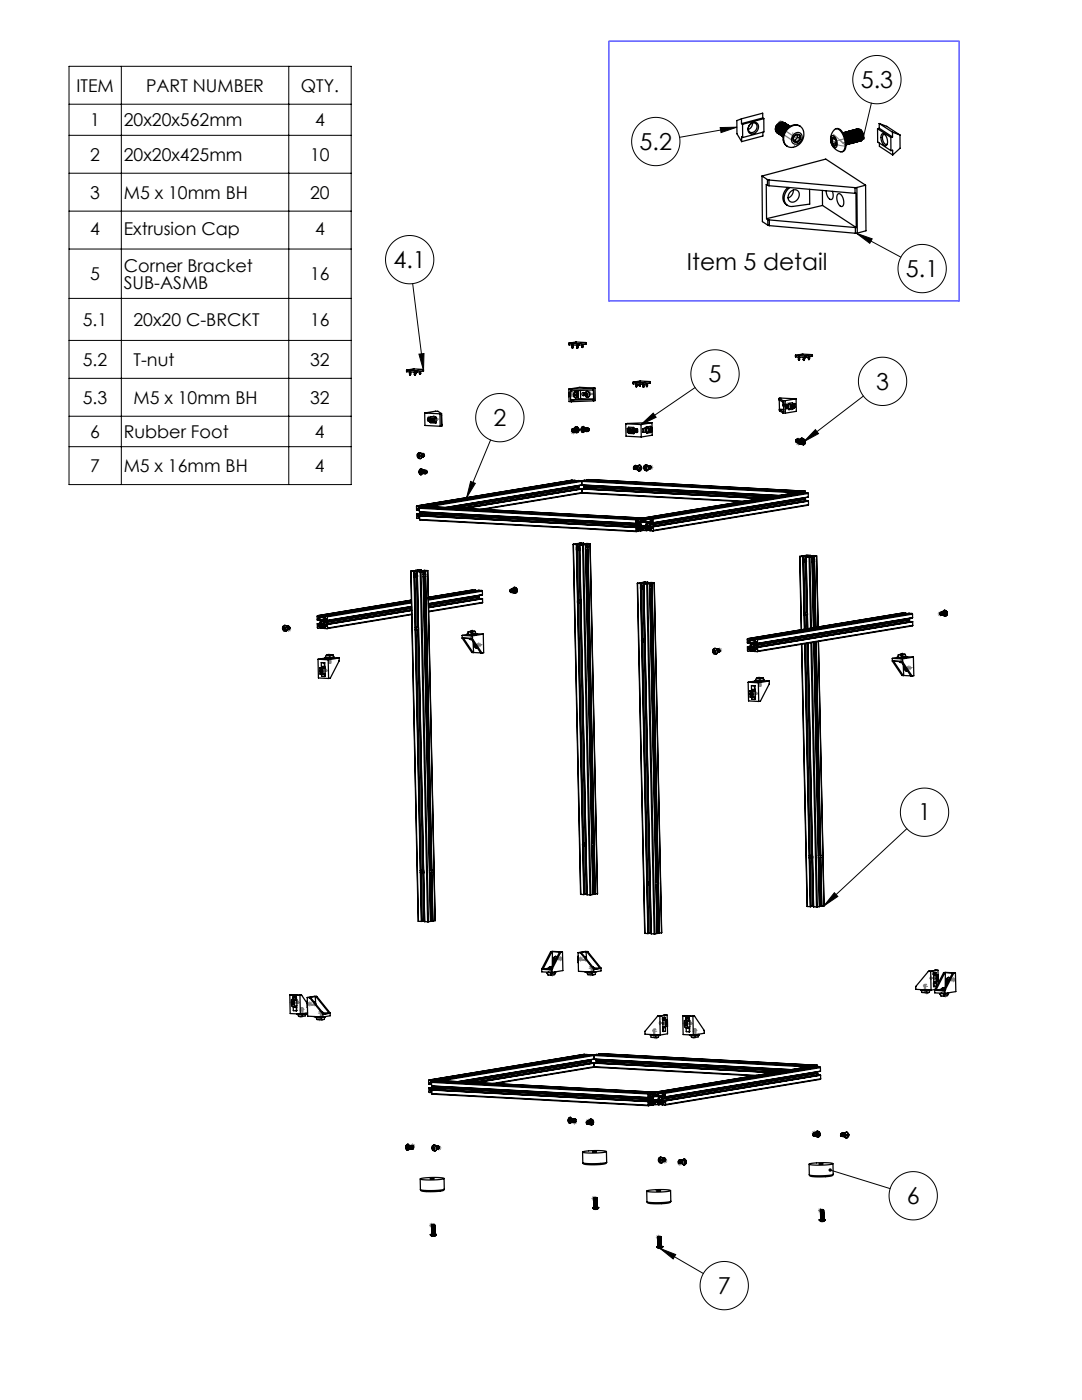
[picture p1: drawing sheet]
<svg xmlns="http://www.w3.org/2000/svg" width="216mm" height="279mm" viewBox="0 0 216 279" stroke-linecap="round" stroke-linejoin="round" font-family="sans-serif">
<defs><g id="words">
<g font-size="4.7">
<text x="171.7" y="17.5">5.3</text>
<text x="127.6" y="29.9">5.2</text>
<text x="78.5" y="53.5">4.1</text>
<text x="137" y="53.9">Item 5 detail</text>
<text x="180.8" y="55.2">5.1</text>
<text x="141.4" y="76.3">5</text>
<text x="174.8" y="77.7">3</text>
<text x="98.4" y="85">2</text>
<text x="183.2" y="163.7">1</text>
<text x="180.9" y="240.3">6</text>
<text x="143.2" y="258.2">7</text>
</g>
<g font-size="3.5">
<text x="15.3" y="18.3">ITEM</text>
<text x="29.1" y="18.3">PART NUMBER</text>
<text x="60" y="18.3">QTY.</text>
<text x="18" y="25.2">1</text>
<text x="24.7" y="25.2">20x20x562mm</text>
<text x="62.9" y="25.2">4</text>
<text x="18" y="32.1">2</text>
<text x="24.7" y="32.1">20x20x425mm</text>
<text x="61.9" y="32.1">10</text>
<text x="18" y="39.7">3</text>
<text x="24.7" y="39.7">M5 x 10mm BH</text>
<text x="61.9" y="39.7">20</text>
<text x="18" y="46.9">4</text>
<text x="24.7" y="46.9">Extrusion Cap</text>
<text x="62.9" y="46.9">4</text>
<text x="18" y="56">5</text>
<text x="24.7" y="54.2">Corner Bracket</text>
<text x="24.7" y="57.7">SUB-ASMB</text>
<text x="61.9" y="56">16</text>
<text x="16.5" y="65.1">5.1</text>
<text x="26.6" y="65.1">20x20 C-BRCKT</text>
<text x="61.9" y="65.1">16</text>
<text x="16.5" y="73.1">5.2</text>
<text x="26.6" y="73.1">T-nut</text>
<text x="61.9" y="73.1">32</text>
<text x="16.5" y="80.6">5.3</text>
<text x="26.6" y="80.6">M5 x 10mm BH</text>
<text x="61.9" y="80.6">32</text>
<text x="18" y="87.4">6</text>
<text x="24.7" y="87.4">Rubber Foot</text>
<text x="62.8" y="87.4">4</text>
<text x="18" y="94.3">7</text>
<text x="24.7" y="94.3">M5 x 16mm BH</text>
<text x="62.8" y="94.3">4</text>
</g>
</g></defs>
<g fill="none" stroke="#808080" stroke-width=".2">
<path d="M155.3 24.5h1M155.4 24.2l.7 .7M155.8 24v1M156.1 24.2l-.7 .7M170.1 26.4h1M170.3 26l.7 .7M170.6 25.9v1M171 26l-.7 .7M113.4 78.4h1M113.6 78.1l.7 .7M113.9 77.9v1M114.3 78.1l-.7 .7"/>
<path d="M117.1 78.5h1M117.2 78.2l.8 .7M117.6 78v1M118 78.2l-.8 .7M83.7 90.7h1M83.8 90.4l.7 .7M84.2 90.2v1M84.3 94.1h1M84.4 93.8l.7 .7M84.5 90.4l-.7 .7M84.8 93.6v1M85.1 93.8l-.7 .7"/>
<path d="M85.2 83.7h1M85.3 83.4l.7 .7M85.5 83.9h1M85.7 83.2v1M85.7 83.5l.7 .7M86 83.4l-.7 .7M86 83.4v1M86.4 83.5l-.7 .7M113.9 86.2h1M114 85.8l.8 .7M114.4 85.7v1M114.8 85.8l-.8 .7"/>
<path d="M116.6 85.8h1M116.7 85.5l.8 .7M117.1 85.3v1M117.5 85.5l-.8 .7M125.5 85.9h1M125.7 85.5l.7 .7M126 85.4v1M126.3 93.2h1M126.4 85.5l-.7 .7M126.5 92.8l.7 .7M126.8 92.7v1M127.2 92.8l-.7 .7"/>
<path d="M129.2 85.5h1M129.3 85.1l.8 .7M129.4 93.3h1M129.5 92.9l.7 .7M129.7 85v1M129.9 92.8v1M130.1 85.1l-.8 .7M130.2 92.9l-.7 .7M157.1 80.8h1M157.3 80.4l.7 .7M157.5 81.4h1M157.6 80.3v1"/>
<path d="M157.6 81l.7 .8M158 80.4l-.7 .7M158 80.9v1M158.3 81l-.7 .8M158.7 87.9h1M158.8 88.4h1M158.9 87.5l.7 .7M159 88l.7 .7M159.2 87.4v1M159.3 87.9v1M159.6 87.5l-.7 .7M159.7 88l-.7 .7"/>
<path d="M101.8 118.1h1M101.9 117.7l.7 .7M102.3 117.6v1M102.6 117.7l-.7 .7M57.1 125.6h1M57.2 125.2l.7 .7M57.6 125.1v1M57.9 125.2l-.7 .7M64 134h1M64.1 133.6l.7 .7M64.5 133.5v1M64.8 133.6l-.7 .7"/>
<path d="M65.1 130.9h1M65.3 130.6l.7 .7M65.6 130.4v1M66 130.6l-.7 .7M93.7 126.1h1M93.9 125.8l.7 .7M94.2 125.6v1M94.6 125.8l-.7 .7M95 128.7h1M95.2 128.4l.7 .7M95.5 128.2v1M95.9 128.4l-.7 .7"/>
<path d="M143.1 129.8h1M143.2 129.4l.7 .7M143.6 129.3v1M143.9 129.4l-.7 .7M149.8 138.6h1M149.9 138.2l.7 .7M150.3 138.1v1M150.6 138.2l-.7 .7M151 135.5h1M151.1 135.1l.7 .7M151.5 135v1M151.8 135.1l-.7 .7"/>
<path d="M179.6 130.7h1M179.7 130.4l.7 .7M180.1 130.2v1M180.4 130.4l-.7 .7M180.9 133.3h1M181 132.9l.7 .8M181.4 132.8v1M181.7 132.9l-.7 .8M187.1 122.5h1M187.3 122.2l.7 .7M187.6 122v1M188 122.2l-.7 .7"/>
<path d="M58 199.7l.7 .7M58.3 199.6v1M58.7 199.7l-.7 .7M61.5 200l.7 .7M61.8 199.8v1M62.2 200l-.7 .7M109.7 194.4h1M109.9 194l.7 .7M110.2 193.9v1M110.6 194l-.7 .7M111.3 191.3h1M111.5 191l.7 .7"/>
<path d="M111.8 190.8v1M112.2 191l-.7 .7M115.4 191.4h1M115.5 191l.7 .7M115.9 190.9v1M116.2 191l-.7 .7M117.3 194.3h1M117.4 194l.7 .7M117.8 193.8v1M118.1 194l-.7 .7M184.4 197.9h1M184.6 197.6l.7 .7"/>
<path d="M184.9 197.4v1M185.3 197.6l-.7 .7M186.2 195.3h1M186.4 194.9l.7 .7M186.7 194.8v1M187.1 194.9l-.7 .7M188.1 198.6h1M188.3 198.2l.7 .7M188.6 198.1v1M189 198.2l-.7 .7M189.7 195.5h1M189.9 195.2l.7 .7"/>
<path d="M190.2 195v1M190.6 195.2l-.7 .7M57.8 200.1h1M59.5 202.7h1M59.7 202.3l.7 .7M60 202.2v1M60.4 202.3l-.7 .7M61.3 200.3h1M63.2 203.3h1M63.4 202.9l.7 .7M63.7 202.8v1M64.1 202.9l-.7 .7"/>
<path d="M130.4 206.9h1M130.5 206.5l.7 .7M130.9 206.4v1M131.2 206.5l-.7 .7M132.2 204.2h1M132.3 203.9l.7 .7M132.7 203.7v1M133 203.9l-.7 .7M136.2 204.3h1M136.4 203.9l.7 .7M136.7 203.8v1M137.1 203.9l-.7 .7"/>
<path d="M137.9 206.9h1M138.1 206.5l.7 .7M138.4 206.4v1M138.8 206.5l-.7 .7M81.8 228.7h1M82 228.3l.7 .7M82.3 228.2v1M82.7 228.3l-.7 .7M87.1 229.1h1M87.2 228.7l.7 .7M87.6 228.6v1M87.9 228.7l-.7 .7"/>
<path d="M114.1 223.9h1M114.3 223.6l.7 .7M114.6 223.4v1M115 223.6l-.7 .7M116.9 223.8h1M117.1 223.4l.7 .7M117.4 223.3v1M117.8 223.4l-.7 .7M118 239.2h1M118.2 238.8l.7 .7M118.5 238.7v1M118.9 238.8l-.7 .7"/>
<path d="M132.1 231.7h1M132.3 231.3l.7 .8M132.6 231.2v1M133 231.3l-.7 .8M135.1 232.2h1M135.3 231.8l.7 .7M135.6 231.7v1M136 231.8l-.7 .7M162 226.1h1M162.1 225.8l.7 .7M162.5 225.6v1M162.8 225.8l-.7 .7"/>
<path d="M167.7 226.4h1M167.8 226.1l.7 .7M168.2 225.9v1M168.5 226.1l-.7 .7M85.6 244.5h1M85.8 244.2l.7 .7M86.1 244v1M86.5 244.2l-.7 .7M130.9 246.9h1M131 246.6l.7 .7M131.4 246.4v1M131.7 246.6l-.7 .7"/>
<path d="M163.2 241.6h1M163.4 241.2l.7 .7M163.7 241.1v1M164.1 241.2l-.7 .7"/>
</g>
<g fill="none" stroke="#000" stroke-width=".2">
<path d="M13.8 13.2h56.3v83.5h-56.3zM24.2 13.2v83.5M57.6 13.2v83.5M13.8 27h56.3M13.8 34.6h56.3M13.8 20.8h56.3M143.7 25.5l3.3-.1-3.1 1.1zM147 25.4l-11.4 2M173.9 20.6l-1.7 7M13.8 42.1h56.3M13.8 49.7h56.3M13.8 59.6h56.3"/>
<path d="M82.3 56.6l2.2 17.3M170.9 46.6l3.1 1.1-.4 .9zM170.9 46.6l8.9 4.7M13.8 67.9h56.3M13.8 75.5h56.3M83.6 70.7l1-.1-.1 3.3zM138.7 77.3l-10.8 7.4M172.3 79l-11.9 9.1M13.8 83.1h56.3M13.8 89.1h56.3M93.9 96.1l.9 .4-1.7 2.8zM97.9 87.8l-4.8 11.5"/>
<path d="M127.9 84.7l2.4-2.3 .6 .9zM162.7 85.7l.6 .8-2.9 1.6zM166.5 178.2l.7 .7-2.8 1.9zM181 165.4l-16.6 15.4M165.7 233.5l11.9 3.7M131.7 249.2l3.1 1.2-.5 .9zM131.7 249.2l8.6 5"/>
<circle cx="175" cy="15.9" r="4.8"/>
<circle cx="130.9" cy="28.2" r="4.8"/>
<circle cx="81.7" cy="51.8" r="4.8"/>
<circle cx="184" cy="53.6" r="4.8"/>
<circle cx="142.7" cy="74.6" r="4.8"/>
<circle cx="176.1" cy="76.1" r="4.8"/>
<circle cx="99.7" cy="83.4" r="4.8"/>
<circle cx="184.5" cy="162.1" r="4.8"/>
<circle cx="182.2" cy="238.6" r="4.8"/>
<circle cx="144.5" cy="256.6" r="4.8"/>
</g>
<g fill="none" stroke="#808080" stroke-width=".2" stroke-dasharray="15.2 1.3 1.3 1.3" stroke-linecap="butt">
<path d="M159.1 28.7l-.1 .4-.3 .2M166.5 29a.77 .77 0 0 0 0-1.4 .35 .35 0 0 0-.5 .1 .35 .35 0 0 0 0 .5l.2 .4 .3 .4M167.1 28.9l1.5 .2M115 78.9h.2v-.3l-.2 .3M115.2 79.1l-.2 .3M117 78.9a.19 .19 0 0 0 .2-.3 .19 .19 0 0 0-.3 0 .19 .19 0 0 0 .1 .3M117.3 78.8h.4M83.5 91.2a.21 .21 0 0 0 .3-.3 .18 .18 0 0 0-.3-.1 .18 .18 0 0 0 0 .3v.1M83.8 91.1l.4 .1M83.8 94a.18 .18 0 0 1 .1 .3 .18 .18 0 0 1-.3-.1 .18 .18 0 0 1 .1-.2h.1M83.9 94.2l.4 .1M86.8 83.2l-.3-.3"/>
<path d="M86.9 83.4h-.2l.1 .3 .1-.3M87.1 83.5a.19 .19 0 0 1 .2 .3 .2 .2 0 0 1-.4 0 .19 .19 0 0 1 .2-.3M115 85.7a.16 .16 0 0 1 .3-.1 .15 .15 0 0 1 0 .2 .15 .15 0 0 1-.3 0v-.1M115.1 85.4l-.2-.2M116.1 85.5v.4l-.1-.2 .1-.2M116.3 85.6h.4M126.4 85.8l-.4 .1M126.6 86a.19 .19 0 0 1-.1-.3 .19 .19 0 0 1 .3 0 .19 .19 0 0 1-.1 .3h-.1M127.7 93.6l-.4 .2M127.8 93.3v.3l.1-.3h-.1M128.5 86l.2 .3M128.5 93.4l-.1-.1"/>
<path d="M128.6 85.8l-.2 .1 .1-.4 .1 .3M128.7 93.2a.19 .19 0 0 0-.1 .3 .19 .19 0 0 0 .3 0 .19 .19 0 0 0-.1-.3h-.1M156.3 80.8l-.1-.1M156.5 80.7a.19 .19 0 0 0-.2 .2 .2 .2 0 0 0 .4 0 .19 .19 0 0 0-.2-.2M156.7 81l.2-.1v.3l-.2-.2M156.8 80.7l.3-.3M160.1 88.2l-.4 .1M160.2 87.9l.1 .3v-.3h-.1M160.4 88a.19 .19 0 0 1 .2 .2 .19 .19 0 0 1-.3 .1 .19 .19 0 0 1 0-.3h.1M160.6 88.1l.1-.1M102.7 117.6l-.4-.1M102.8 117.9a.17 .17 0 0 1 .1-.3 .17 .17 0 0 1 .2 .2 .17 .17 0 0 1-.3 .1"/>
<path d="M56.6 125.1l.1-.3M56.8 125.3a.15 .15 0 0 0-.2 0 .15 .15 0 0 0 0 .3 .15 .15 0 0 0 .2-.2v-.1M64.8 133.7h-.4M65 133.9a.18 .18 0 0 1 0-.3 .18 .18 0 0 1 .3 .1 .21 .21 0 0 1-.3 .3v-.1M65.7 132.3h.3h-.3M65.9 132.3l.2-.3M94 127.6l-.1-.2M94.3 127.6h-.4h.4M95 129a.19 .19 0 0 0 .1-.3 .19 .19 0 0 0-.3 .1 .19 .19 0 0 0 .2 .2M95.2 128.8l.4-.1M142.3 130.1v.1M142.4 129.9a.18 .18 0 0 0 .1 .3 .18 .18 0 0 0 .2-.2 .18 .18 0 0 0-.2-.2l-.1 .1"/>
<path d="M150.6 138.3h-.4M150.8 138.5a.18 .18 0 0 1 0-.3 .18 .18 0 0 1 .3 .1 .18 .18 0 0 1-.2 .2h-.1M151.5 136.9h.3h-.3M151.8 136.9l.1-.4M179.8 132.2l-.1-.2M180.1 132.2h-.3h.3M180.8 133.6a.19 .19 0 0 0 .1-.3 .19 .19 0 0 0-.3 .1 .19 .19 0 0 0 .2 .2M181 133.4l.4-.1M188.7 122.2a.19 .19 0 0 1 .1 .3 .19 .19 0 0 1-.3-.1 .19 .19 0 0 1 .2-.2M59.5 199.8a.18 .18 0 0 1 0 .3 .18 .18 0 0 1-.3-.1 .18 .18 0 0 1 .2-.2h.1M109.8 193l-.2 .3M109.8 193h.4h-.4"/>
<path d="M110.5 191.5h-.1M110.7 191.3a.19 .19 0 0 0-.1 .3 .19 .19 0 0 0 .3 0 .19 .19 0 0 0-.2-.3M116.7 191.6h-.4M116.8 191.4v.3l.2-.2-.2-.1M117.9 192.9h.3h-.4h.1M118.2 192.9l.2 .3M184.4 196.5l-.2 .2M184.8 196.5h-.3h.4h-.1M185.8 195v.3l-.1 .1-.1-.2 .2-.2M185.9 195.2h.4M188.2 197.2l-.2 .3M188.2 197.1l.4 .1-.4-.1"/>
<path d="M188.9 195.7h-.1M189.1 195.5a.19 .19 0 0 0-.1 .3 .19 .19 0 0 0 .3-.1 .19 .19 0 0 0-.2-.2M60.4 201.2h-.4h.4M60.4 201.2l.2 .2M62.6 200.6h-.4M62.8 200.3v.4l.1-.2-.1-.2M63.8 201.9h.3h-.4h.1M64.1 201.9l.3 .3M130.4 205.4l-.2 .3M130.7 205.4h-.3h.4h-.1M131.7 204l.1 .2-.1 .1-.1-.2 .1-.1M131.9 204.2h.4"/>
<path d="M137.9 204a.18 .18 0 0 1 0 .3 .18 .18 0 0 1-.3-.1 .18 .18 0 0 1 .2-.2h.1M138.1 204.2v.1M138.8 205.4h-.4h.4M138.8 205.4l.2 .2M81.1 229.3l.2 .2M81.2 229l-.2 .1 .1-.3 .1 .2M86.2 229.1v-.1M86.5 229a.19 .19 0 0 0-.2 .2 .19 .19 0 0 0 .3 .1 .19 .19 0 0 0-.1-.3M113.4 223.5h.2l-.1 .3-.1-.3M113.6 223.3l.3-.3M118 224.2l-.3 .2M118.2 224.1a.18 .18 0 0 1-.3-.1 .18 .18 0 0 1 .2-.3 .18 .18 0 0 1 .1 .3v.1"/>
<path d="M131.6 231.3v-.3M131.8 231.4a.16 .16 0 0 0-.3 .1 .16 .16 0 0 0 .2 .2 .16 .16 0 0 0 .1-.2v-.1M136.7 231.6l-.2-.3M136.9 231.8h-.2l.1 .3 .1-.3M163.3 226.6l-.2 .3M163.5 226.4a.16 .16 0 0 1-.3 .1 .16 .16 0 0 1 0-.3 .16 .16 0 0 1 .3 .1v.1M169 226.6l-.4 .1M169.1 226.4l.1 .3 .1-.2-.2-.1M86.5 246.7h.2h-.4h.2M86.8 246.7l.2-.3M118.9 241.3h.2h-.4h.2M119.2 241.3l.2-.3"/>
<path d="M131.8 249.1h-.3h.3M131.9 249.1l.2-.2M164.2 243.7l-.3 .1 .3-.1M164.4 243.8l.2-.3"/>
</g>
<path d="M158.4 28a.68 .68 0 0 0 1.1-.1 .68 .68 0 0 0-.4-1l-.6 .4-.1 .7" fill="none" stroke="#808080" stroke-width=".2" stroke-dasharray="15.2 1.3 1.3 1.3" stroke-dashoffset="15" stroke-linecap="butt"/>
<path d="M121.5 8.2h69.9v51.9h-69.9z" fill="none" stroke="#00f" stroke-width=".2"/>
<g fill="none" stroke="#808080" stroke-width=".25">
<path d="M155.6 25.4l2.7 1.7 .1 1.1-2.6-1.7zM158.3 27.5l.6-.7 .7 .2 .1 .7-.6 .7-.7-.2M166.2 27.4l.5 .4 .2 .9-.3 .4-.5-.4-.2-.9zM167.6 28l4.2-1.2 .7 .6-4.3 1.2zM113.8 78.7l1.1 .1v.3l-1-.1zM115.1 78.6h.1v.4l-.2-.1zM116.9 78.5l.2 .1v.3l-.3-.2zM117.2 78.7l1-.1zM83.4 90.9l.1-.1 .2 .1v.2l-.1 .1zM83.7 93.9l.2 .1-.1 .4-.1-.1zM83.8 90.9l.7-.1 .2 .2-.7 .1zM84.1 94.2l1.1 .1z"/>
<path d="M85.5 83.1l1 .1v.3l-1-.1zM86.8 83.3l.1 .3-.1 .1-.1-.3zM86.9 83.7h.3l-1 .1h.2M87 83.5h.2l.1 .2-.1 .2h-.1l-.2-.2zM114.2 85.6l.7-.1 .1 .3-.7 .1zM115 85.6l.2-.1 .2 .3-.2 .1h-.1zM116 85.5h.1l.1 .1-.1 .3zM116.4 85.7h1.2zM125.5 86l.9-.2zM126.5 85.6h.2v.4h-.1zM126.5 93.4h1.1l-.2 .2-1-.1zM127.8 93.2l.1 .1-.1 .3h-.1z"/>
<path d="M128.4 85.6l.1-.1 .1 .1-.1 .3zM128.7 93.2h.1v.4h-.1zM128.7 93.3l1-.1zM128.8 85.7l1 .1v.3l-1-.1zM156.5 80.6l.1 .1v.3h-.2zM156.5 80.7h.9zM156.7 80.9l.1-.1 .1 .1-.1 .3zM157.1 80.7l1 .1v.3l-1-.1zM158.8 88.1l.1-.1h1.1l-.2 .2zM159.5 88.3l.9-.2zM160.1 87.9l.2-.1 .1 .2-.2 .3zM160.3 88l.1-.1 .2 .2-.1 .2-.1 .1z"/>
<path d="M101.7 117.8l.8-.1 .2 .1-.7 .1zM102.7 117.7l.2-.1 .1 .1v.2l-.1 .1zM56.6 125.2l.3 .3-.2 .1-.2-.2zM56.8 125.1l.8-.1v.3l-.7 .1zM63.9 133.9l.9-.1zM65 133.6l.2 .2-.1 .2-.2-.1zM65.6 132.3h.4zM65.8 130.7h.1v1.2l-.1 .1zM93.9 127.6h.4zM94 126.1l.1-.1v1.3h-.1zM94.8 128.6h.2v.4h-.1zM95.4 128.8h-.3"/>
<path d="M95.9 128.7l.2-.1-1 .2M142.4 129.9l.1-.1 .2 .1v.2l-.2 .1-.1-.1zM142.5 130.1l.9-.2zM149.7 138.5l1-.1zM150.8 138.2l.3 .2-.2 .2-.1-.1zM151.4 136.9h.4zM151.6 135.3h.1l.1 1.2-.2 .1zM179.7 132.2h.5zM179.8 130.6h.1v1.3h-.1zM180.7 133.2h.1l.1 .4h-.2zM181.7 133.3l.2-.1-.9 .2 .2-.1M187.8 122.5l1-.1z"/>
<path d="M188.6 122.2l.3 .2-.1 .1-.2 .1zM59.3 199.8h.2v.4h-.2zM109.8 193.3h.2v1.2l-.2 .1zM109.8 193h.4zM110.6 191.3h.2v.4h-.1zM111.4 191.4l.3-.1-1 .2h.2M115.4 191.5h1.2zM116.8 191.4l.1-.1 .1 .2-.2 .2zM117.8 192.9h.4zM118 193.3h.2v1.2h-.2zM184.4 196.8h.3v1.3h-.2zM184.5 196.5h.4z"/>
<path d="M185.7 195h.1v.4h-.1zM186.2 195.2h-.2l1.2 .1h-.2M188.2 197.5h.2v1.2l-.2 .1zM188.2 197.2h.4zM189 195.5h.2v.4h-.1zM189.8 195.6l.3-.1-1 .2h.2M58.5 200.2l1-.1zM60 201.2h.4zM60.2 201.6l.2-.1 .1 1.3h-.3zM61.3 200.5h1.2zM62.7 200.3h.1l.1 .1-.1 .3zM63.7 201.9h.4z"/>
<path d="M63.9 202.2h.3v1.3h-.2zM130.4 205.8h.2l.1 1.2h-.3zM130.4 205.5l.4-.1zM131.6 204l.2 .2-.1 .2-.1-.2zM132.1 204.2h-.1h1.2h-.2M136.9 204.3h1zM137.7 204l.3 .2-.1 .2h-.2zM138.4 205.4h.4zM138.6 205.7h.2l.1 1.3h-.2zM81 228.8l.1-.1 .1 .2-.1 .3zM81.4 229h1v.3h-1zM86.4 228.9l.2 .1-.1 .4-.1-.1z"/>
<path d="M86.4 229h1zM113.4 223.4h.2v.1l-.1 .3zM113.9 223.3h1l-.1 .3h-1zM117.2 224.1l.7-.2-.1 .3-.7 .1zM118 223.7l.3 .2-.1 .2-.3-.2zM118.8 239h.3l.1 2h-.3zM131.6 231.4l.3 .2-.1 .2-.3-.3zM131.8 231.2l.7-.1 .1 .3-.7 .1zM135.4 231.6h1.1v.3l-1-.1zM136.7 231.7l.2 .1-.1 .3h-.1zM162.4 226.5l.7-.1v.3l-.7 .1zM163.2 226.2l.1-.1 .2 .3-.2 .1-.1-.1z"/>
<path d="M167.7 226.6l1.2-.1zM169.1 226.4l.1-.1 .1 .2-.2 .3zM86.3 246.7h.4zM86.4 244.4h.3l.1 1.9-.3 .1zM118.7 241.4l.4-.1zM131.6 246.8h.3v2h-.2zM131.7 249.1h.2h-.4h.1M163.9 243.8h.4zM164 241.4h.3l.1 2h-.3z"/>
</g>
<g fill="none" stroke="#808080" stroke-width=".2" stroke-dasharray="15.2 1.3 1.3 1.3">
<path d="M155.8 26.5l-.3-2.2M158.7 29.3l-.2-.1M159 27.6l-.7-.5M159.1 28.3l-.2-1.3M159.1 28.3v.4M166.4 28.3l1.2-.3M166.8 28.6l-.8-.7M166.8 28.6l.3 .3M168.6 29.1h.2M168.8 29.1l-2.5-2.3M172.5 27.4l-1.3-1.2M113.9 79l-.1-.6"/>
<path d="M114.9 79.4l-.1-1.2M115 79.4h-.1M115.1 78.8h-.2M115.2 79l-.1-.4M115.2 79v.1M117 78.7h.2M117.2 78.8l-.3-.1M117.2 78.8h.1M117.7 78.8h.1M117.7 78.8l-1-.2M118.2 78.6l-.5-.1M83.6 91l.2-.1"/>
<path d="M83.7 91.1l-.3-.2M83.7 91.1h.1M83.8 94.1l.3 .1M83.9 94.2l-.2-.1M83.9 94.2h.1M84.2 91.2h.1M84.2 91.2l-.9-.5M84.3 94.3h.1M84.4 94.3l-.7-.3M84.7 91l-.5-.3M85.2 94.3l-.3-.2M85.5 83.1v.6"/>
<path d="M86.4 83.8l-.5 .1M86.5 82.9l.1 1.2M86.5 82.9h.1M86.8 83.3v.4M86.8 83.3v-.1M86.8 83.5h-.3M87.1 83.7h-.2M87.3 83.7h-.3M87.3 83.7l.1-.1M87.4 83.6l-1 .2M87.4 83.6h.1M114.2 85.6l.1 .6"/>
<path d="M114.9 85.2l.2 1.2M114.9 85.2h.1M115.2 85.5v.4M115.2 85.5l-.1-.1M115.2 85.7l-.2 .1M116.1 85.7h.3M116.2 85.7h-.2M116.2 85.7l.1-.1M116.7 85.6h.1M116.7 85.6l-.7 .3M117.6 85.7l-.4 .1M125.5 86l.5-.1"/>
<path d="M126 85.9l.9-.1M126 85.9h.1M126.4 93.5l.3-.3M126.5 85.8h.3M126.5 85.8h-.1M126.6 85.8h-.2M127.3 93.8l.6-.7M127.3 93.8h.1M127.7 93.5l.2-.2M127.7 93.5v.1M127.8 93.4h-.2M128.4 93.3h.1"/>
<path d="M128.5 93.3l.9 .1M128.5 85.9v-.4M128.5 85.9v.1M128.5 85.7h.3M128.6 93.4h.3M128.6 93.4h-.1M128.7 86.3h.1M128.8 86.3v-1.2M128.8 93.4h.2M129.4 93.2l.5 .1M129.8 86.1v-.6M156.2 80.7h.1"/>
<path d="M156.2 80.7l1 .2M156.4 80.8l.3 .1M156.4 80.8h-.1M156.5 80.8h.2M156.8 81h.3M156.8 80.8v.4M156.8 80.8v-.1M157.1 80.4h.1M157.1 80.4v1.2M157.2 80.6l.5 .1M158.1 80.8v.6M158.8 88.1l.3-.2"/>
<path d="M159.6 88.3l.7-.5M159.7 88.3h-.1M159.7 88.2l-.5 .2M160.1 88.1l.2-.1M160.1 88.1v.1M160.2 88.1l-.2-.1M160.4 88.1l-.2 .1M160.5 88.1l-.2 .1M160.5 88.1h.1M160.6 88l-.9 .4M160.7 88h-.1M101.7 117.8l.5 .3"/>
<path d="M102.3 117.5l.8 .6M102.3 117.5h.1M102.7 117.7l.3 .2M102.7 117.7v-.1M102.9 117.8h-.2M56.7 125.2v.4M56.7 125.2l-.1-.1M56.7 125.4h.2M56.7 124.8h.1M56.8 124.8l.2 1.2M57.6 125l.1 .6M63.9 133.9l.5 .1"/>
<path d="M64.4 133.7l.9 .2M64.4 133.7h.1M64.9 133.7l.3 .1M64.9 133.7h-.1M65 133.8h-.2M65.8 132.3v-.3M65.9 132.3h-.2M65.9 132.3h.1M65.9 130.7l-.3 .1M66.1 131.9l-.6 .1M66.1 132v-.1M93.9 127.3l.5-.1"/>
<path d="M93.9 127.4v-.1M94 126.1l.2-.1M94 127.6h.2M94 127.6h.1M94.1 127.6v-.3M94.9 128.8h.2M95.1 128.8h-.3M95.1 128.8h.1M95.6 128.7h.1M95.6 128.7l-.9 .1M96.1 128.6l-.5 .1M142.3 130.2h.1"/>
<path d="M142.3 130.2l.8-.5M142.4 130.1l.3-.2M142.4 130.1h-.1M142.5 130h.2M143.2 130l.5-.3M149.7 138.5l.5 .1M150.2 138.3l1 .2M150.2 138.3h.1M150.7 138.3l.3 .1M150.7 138.3h-.1M150.9 138.4h-.2M151.6 136.9v-.3"/>
<path d="M151.7 136.9h-.2M151.7 136.9h.1M151.7 135.3h-.2M151.9 136.5l-.5 .1M151.9 136.5h.1M179.7 131.9l.5-.1M179.7 132v-.1M179.8 130.6h.3M179.9 132.2h.1M179.9 132.2h-.1M180 132.2l-.1-.3M180.8 133.4h.2"/>
<path d="M180.9 133.4h-.3M180.9 133.4h.1M181.4 133.3h.1M181.4 133.3l-.9 .1M181.9 133.2l-.5 .1M188 122.5h-.5M188.7 122.4h-.2M188.9 122.4h-.3M188.9 122.4h.1M189 122.4h-1M189 122.4h.1M109.6 193.3v.1"/>
<path d="M109.6 193.4l.8-.1M109.8 194.6l.4-.1M109.8 193l.3-.1M109.8 193h.1M110 193v.3M110.4 191.5h.1M110.4 191.5l1-.1M110.6 191.5h.3M110.6 191.5h-.1M110.7 191.5h.2M111.4 191.4l.5-.1M115.4 191.5l.3-.1"/>
<path d="M116.2 191.6l.7-.2M116.3 191.6h-.1M116.7 191.6l.3-.1M116.7 191.6h.1M116.8 191.5h-.2M118 192.9v.4M118.1 192.9h-.3M118.1 192.9h.1M118.2 194.5h-.4M118.4 193.2v.1M118.4 193.3l-.9-.1M184.2 196.7v.1"/>
<path d="M184.2 196.8l.9 .1M184.5 198.1h.4M184.5 196.5h.3M184.5 196.5h-.1M184.7 196.5v.3M185.7 195.2h.3M185.8 195.2h-.2M185.8 195.2h.1M186.3 195.2h.1M186.4 195.2h-.7M187.2 195.3h-.4M188 197.5h.1"/>
<path d="M188 197.5l.8-.1M188.2 198.8l.4-.1M188.2 197.2l.3-.1M188.2 197.2h.1M188.4 197.2v.3M188.8 195.7h.1M188.9 195.7l.9-.1M189 195.7h.3M189 195.7h-.1M189.1 195.7h.2M189.8 195.6l.5-.1M58.7 200.2l-.5-.1"/>
<path d="M59.4 200h-.2M59.6 200h-.4M59.6 200l.1 .1M59.7 200.1l-1-.2M59.7 200.1h.1M60.2 201.2v.4M60.3 201.2h-.2M60.3 201.2h.1M60.5 202.8h-.5M60.6 201.4v.1M60.6 201.5l-.8 .1M61.3 200.5l.4-.2"/>
<path d="M62.2 200.6l.7-.3M62.2 200.6h.1M62.7 200.5l.2-.1M62.7 200.5l-.1 .1M62.8 200.5h-.3M63.9 201.9v.3M64.1 201.9h-.3M64.1 201.9h.1M64.2 203.5l-.5-.1M64.4 202.2v.1M64.4 202.3l-.9-.1M130.2 205.7h.1"/>
<path d="M130.2 205.7l.9 .1M130.4 207h.5M130.5 205.4l.3 .1M130.5 205.4h-.1M130.6 205.4v.4M131.7 204.2h.3M131.8 204.2h-.2M131.8 204.2h.1M132.3 204.2h.1M132.3 204.2h-.7M133.2 204.2h-.4M137.1 204.4l-.5-.1"/>
<path d="M137.8 204.2h-.2M138 204.2h-.3M138 204.2h.1M138.1 204.3l-1-.2M138.1 204.3h.1M138.6 205.4v.3M138.7 205.4h-.2M138.7 205.4h.1M138.9 207h-.5M139 205.6v.1M139 205.7l-.8 .1M81.1 229.1v-.3"/>
<path d="M81.1 229.1v.2M81.1 228.9l.3 .1M81.3 229.5h.1M81.3 229.5l.2-1.1M82.4 229.3v-.6M86.2 229h.1M86.2 229l1 .3M86.3 229.1l.3 .1M86.3 229.1h-.1M86.5 229.1h.2M87.2 228.9l.5 .2M113.5 223.6h.3"/>
<path d="M113.6 223.4l-.1 .4M113.6 223.4v-.1M113.9 223h.1M113.9 223l-.2 1.2M114.9 223.3l-.1 .6M117.1 224.3l.2-.5M117.7 224.4l.5-.9M117.7 224.4h.1M118 224.1l.2-.3M118 224.1v.1M118.1 223.9h-.2M119.1 239h-.6"/>
<path d="M131.6 231.4l.2 .3M131.6 231.4v-.1M131.6 231h.1M131.6 231l.5 1.1M131.7 231.6l.2-.1M132.5 231.1l.2 .6M135.4 231.6l.1 .5M136.4 231.3l.2 1.2M136.5 231.3h-.1M136.7 231.7l.1 .4M136.7 231.7v-.1M136.8 231.9h-.3"/>
<path d="M162.4 226.8v-.6M163.1 226.9v-1.1M163.1 226.9h.1M163.3 226.5v-.4M163.3 226.5v.1M163.3 226.3l-.2 .1M167.7 226.6l.4-.2M168.6 226.7l.6-.3M168.6 226.7h.1M169.1 226.6l.2-.1M169.1 226.6h-.1M169.2 226.5h-.3"/>
<path d="M86.5 246.7v-.3M86.6 246.7h-.3M86.6 246.7h.2M86.7 244.4h-.6M87 246.3l-1.1 .1M87 246.4v-.1M118.9 241.3v-.3M119 241.3h-.3M119 241.3h.2M119.4 241h-1.1M119.4 241h.1M131.7 249.1v-.3"/>
<path d="M131.8 249.1h-.3M131.8 249.1h.1M131.9 246.8h-.5M132.1 248.8h-.9M132.1 248.9v-.1M164.1 243.8v-.4M164.3 243.8h-.4M164.3 243.8h.1M164.3 241.4h-.6M164.6 243.4h-1.1M164.6 243.5v-.1"/>
</g>
<path d="M158.5 29.2l-.5-4.1" fill="none" stroke="#808080" stroke-width=".2" stroke-dasharray="15.2 1.3 1.3 1.3" stroke-dashoffset="15.1"/>
<path d="M93.9 96.1l.9 .4-1.7 2.8zM166.5 178.2l.7 .7-2.8 1.9zM131.7 249.2l3.1 1.2-.5 .9zM83.6 70.7l1-.1-.1 3.3zM162.7 85.7l.6 .8-2.9 1.6zM165.4 233.3l-.1 .1 .4 .1-.4-.1a.34 .34 0 0 0 .4 .4 .34 .34 0 0 0 .3-.4 .34 .34 0 0 0-.6-.1zM127.9 84.7l2.4-2.3 .6 .9zM172 27.4a.34 .34 0 0 0 .1 .5l.1-.3-.1 .3a.34 .34 0 0 0 .4-.4 .34 .34 0 0 0-.5-.1zM170.9 46.6l3.1 1.1-.4 .9zM143.7 25.5l3.3-.1-3.1 1.1z" fill="#000"/>
<g fill="none" stroke="#000" stroke-width=".25">
<path d="M147.9 23.7l.1 1M147.9 23.7l-.9 .4 .1 2.6 .9 1.6M148 24.7l.2 .1M148.2 24.8v2.6M148.2 27.4l-.2-.1v1M149.7 24.8a.98 .98 0 0 1 1.4-.2 .98 .98 0 0 1 0 1.5 1 1 0 0 1-1.5 .5 1 1 0 0 1-.1-1.6zM149.7 24.8a.8 .8 0 0 1 1.2-.1 .8 .8 0 0 1 0 1.2 .84 .84 0 0 1-1.3 .4 .84 .84 0 0 1 0-1.3zM150.1 24.6a1.25 1.25 0 0 1-.8 1.2M152 35.1l1.1 .7M152 35.1l12.8-3.4 7.9 5.3M152 35.1l.1 9.1 1.1 .7M152.2 23.5v-.9l-4.3 1.1"/>
<path d="M152.2 23.5l-4.2 1.2M152.2 23.5l.2 .2M152.2 26.4v.7l-4.2 1.2M152.4 23.7l-4.2 1.1M152.4 23.7v2.6l-4.2 1.1M153.1 35.8l.3 .1M153.1 35.8v1.2M153.1 37l.4 .1M153.1 37l-.2-.2 .1 6.8M153.4 35.9l17.2 1.5M153.4 35.9l.1 1.2M153.5 37.1l17.1 1.5"/>
<path d="M154.9 25l-.1 .9 .3 .7M154.9 25l-.1 .2a1.09 1.09 0 0 0 .3 1.4M155.3 26.7h.1M156.3 24.4a1.12 1.12 0 0 0-1.4 .6M156.3 27.2a1.43 1.43 0 0 1 1.3-1.9 1.41 1.41 0 0 0-1.3 1.9M156.6 24.6a1.28 1.28 0 0 0-1.5 .5 1.28 1.28 0 0 0 .2 1.6M156.7 24.6a1.26 1.26 0 0 0-1.5 .5 1.26 1.26 0 0 0 .2 1.6M156.8 24.7a1.28 1.28 0 0 0-1.5 .6 1.28 1.28 0 0 0 .3 1.5 1.26 1.26 0 0 1-.2-1.5 1.26 1.26 0 0 1 1.5-.5M157 24.8a1.28 1.28 0 0 0-1.5 .6 1.28 1.28 0 0 0 .3 1.6 1.26 1.26 0 0 1-.2-1.6 1.26 1.26 0 0 1 1.5-.5M157 24.8h.1M157.2 25.8a1.75 1.75 0 0 1 2-.8 1.75 1.75 0 0 1 1.2 1.9 2.39 2.39 0 0 1-3.4 2.2 2.31 2.31 0 0 1 .2-3.3zM157.2 37.4a2.14 2.14 0 0 0-.1 3.6"/>
<path d="M157.3 25a1.28 1.28 0 0 0-1.5 .5 1.28 1.28 0 0 0 .2 1.6M157.3 25.5l-.5 .4-.4 .8M157.3 25a1.26 1.26 0 0 0-1.5 .5 1.26 1.26 0 0 0 .2 1.6M157.3 25.5l-.5 .4-.4 .9M157.5 25.1a1.28 1.28 0 0 0-1.5 .6 1.28 1.28 0 0 0 .2 1.6 1.26 1.26 0 0 1-.2-1.6 1.26 1.26 0 0 1 1.5-.5M157.6 37.4a2.27 2.27 0 0 0-.4 3.6l1 .2 3.4-.5-.1-2.9M157.6 25.2a1.29 1.29 0 0 0-1.4 .6 1.29 1.29 0 0 0 .1 1.5 1.31 1.31 0 0 1-.1-1.5 1.31 1.31 0 0 1 1.5-.5M157.7 38.4a1.02 1.02 0 0 1 1.5-.4 1.02 1.02 0 0 1 .1 1.6 1.06 1.06 0 0 1-1 .7 1.06 1.06 0 0 1-1-.7v-.6zM158.3 37.9a1.61 1.61 0 0 1-1 1.6M158.3 27.5v.4l.1 .3M158.3 27.5l.1 .7M158.3 28h.3"/>
<path d="M158.4 26.8a.96 .96 0 0 1 1.4-.2 .96 .96 0 0 1 .1 1.4 .99 .99 0 0 1-1 .8 .99 .99 0 0 1-1-.8l.1-.6zM158.4 28.2l.3 .2h.4M158.4 28.2l.7 .2M158.6 28l.5 .4M158.9 26.8h.4l.3 .2M158.9 26.8l-.6 .7M158.9 26.8l.7 .2M159.1 26.9l.1 .5M159.2 27.4l-.6 .6M159.2 27.4l.5 .3M159.6 27l.1 .3v.4M159.6 27l.1 .7"/>
<path d="M159.7 27.7l-.6 .7M159.7 25.2a2.26 2.26 0 0 0-3.3 1.6 1.93 1.93 0 0 0 .7 2.4M164.1 38v3M164.8 38.1a1.55 1.55 0 0 0 1.1 1.7 1.43 1.43 0 0 0 .2-1.6M165.9 27.1a.63 .63 0 0 1 .9 .6 1.37 1.37 0 0 1-.1 1.8 1.75 1.75 0 0 1-.8-2.4zM165.9 27.8l.2 .9M165.9 27.8l.2 .4v.5M166.1 28.7l.5 .4M166.2 27.4l-.3 .4M166.2 27.4a1.09 1.09 0 0 1 .4 1.7M166.2 27.4l.3 .1M166.5 25.9a.96 .96 0 0 1 1.5 .6 3.6 3.6 0 0 1 .3 3.6 1.13 1.13 0 0 1-1.5-.3 2.64 2.64 0 0 1-.3-3.9z"/>
<path d="M166.6 27.7l-.7 .1M166.8 25.7a1.26 1.26 0 0 1 1.5 1 3.2 3.2 0 0 1 0 3.5l-.3 .1M166.8 28.8l-.2 .3M166.9 28.5l-.8 .2M167.2 38.8a.6 .6 0 0 1 .9 .4 1.4 1.4 0 0 1-.2 2 1.9 1.9 0 0 1-.7-2.4zM168.2 26.5a1.03 1.03 0 0 1 1.1 1.1v.9l-.1 .3h-.3M168.2 26.6a1.72 1.72 0 0 1 .6 2.3M168.2 26.6a1.85 1.85 0 0 1 .6 2.3M168.3 26.5h.1M168.3 26.5a1.58 1.58 0 0 1 .8 2.3M168.5 26.5v-.1a1.29 1.29 0 0 1 1.2 1.5l-.1 .7-.3 .1M168.6 26.4a1.57 1.57 0 0 1 .9 2.3l-.1 .1"/>
<path d="M168.6 26.9a1.7 1.7 0 0 1 .5 1.5M168.8 26.4l.1-.1a1.29 1.29 0 0 1 1.1 1.5l-.1 .7-.3 .1M168.8 27.3l.1 .1M168.9 27.4l.2 .7M168.9 26.3a1.57 1.57 0 0 1 1 2.3l-.1 .1M169 26.8a1.7 1.7 0 0 1 .4 1.5M169.2 26.3v-.1a1.29 1.29 0 0 1 1.2 1.5l-.1 .7-.4 .2M169.2 27.2l.2 .7M169.3 26.7a1.7 1.7 0 0 1 .4 1.5M169.3 26.2h.1M169.3 26.2a1.58 1.58 0 0 1 .8 2.3M169.4 27.9v.1"/>
<path d="M169.5 26.2v-.1a1.29 1.29 0 0 1 1.2 1.5l-.1 .7-.3 .2M169.5 27.1l.2 .7M169.6 26.1a1.57 1.57 0 0 1 1 2.3l-.1 .1M169.7 26.7a1.7 1.7 0 0 1 .4 1.4M169.7 27.8v.1M169.8 26.1h.1a1.29 1.29 0 0 1 1.2 1.4l-.1 .7-.4 .2M169.9 27l.2 .8M170 26.6a1.7 1.7 0 0 1 .4 1.5M170 26h.1M170 26a1.58 1.58 0 0 1 .8 2.4M170.1 28.6h.1M170.2 26a1.29 1.29 0 0 1 1.2 1.4l-.1 .8-.3 .1"/>
<path d="M170.2 26.9v.1M170.2 27l.2 .7M170.3 25.9a1.57 1.57 0 0 1 .9 2.4h-.1M170.3 26.5a1.7 1.7 0 0 1 .5 1.5M170.5 25.9h.1a1.29 1.29 0 0 1 1.1 1.4l-.1 .8-.3 .1M170.5 26.8l.1 .1M170.6 26.9l.2 .7M170.6 37.4v1.2M170.6 38.6h.2l.1 6.8M170.6 25.8a1.57 1.57 0 0 1 1 2.4h-.1M170.7 26.4a1.7 1.7 0 0 1 .4 1.5M170.8 25.8h.1a1.29 1.29 0 0 1 1.2 1.4l-.1 .8-.4 .1"/>
<path d="M170.9 26.8l.2 .7M171 37.4h-.4M171 37.4l.1 9.1M171 26.3a1.7 1.7 0 0 1 .4 1.5M171 25.7h.1M171 25.7a1.58 1.58 0 0 1 .8 2.4M171.1 27.5h.1M171.2 26.7l.2 .7M171.2 25.8a1.43 1.43 0 0 1 .9 2M171.3 26.2a1.7 1.7 0 0 1 .5 1.5M171.4 27.4h.1M171.6 26.6l.2 .8"/>
<path d="M171.7 25.9a1.57 1.57 0 0 1 .5 1.8M171.7 26.1a1.7 1.7 0 0 1 .4 1.5M171.9 26.5l.2 .8M172.7 37l-1.7 .4M172.7 37l.1 9.1-1.7 .4M175.1 25.7v2.6l2.7 1.8M175.1 25.7l2.7 1.7M175.4 24.6v1M175.4 24.6l2.7 1.8M175.4 24.6l1.5 .6 2.7 1.7M175.4 25.6l2.7 1.7M175.4 25.6l-.3 .1"/>
<path d="M175.5 28.6v.6l2.6 1.7M175.9 26.8a.57 .57 0 0 1 .9 .4 1.48 1.48 0 0 1-.1 1.9 1.71 1.71 0 0 1-.8-2.3zM176.6 26.9a.42 .42 0 0 0-.5 .1 .42 .42 0 0 0 0 .5 1.13 1.13 0 0 0 .9 1.3l.1-.1M177.8 27.4v2.7M177.8 30.1l.3-.1v.9M178.1 26.4v.9M178.1 26.4l1.5 .5M178.1 27.3l-.3 .1M179.6 26.9v2.7l-1.5 1.3M153 43.6l.2 .2M153.2 43.8l.3 .1M153.2 43.8v1.1"/>
<path d="M153.2 44.9l.3 .1M153.5 43.9v1.1M153.5 43.9l17.2 1.5M153.5 45l17.2 1.6M164.1 41l-11.1 2.6M164.1 41l6.8 4.4M170.7 45.4h.2M170.7 45.4v1.2M171.1 46.5l-.4 .1M81.1 73.9l.1 .3M81.2 73.9l1.8 .1M81.2 73.9v.3"/>
<path d="M81.2 74.2l1.8 .1M81.7 74.2v.4M82 74.2v.4M82 74.6h-.3M82 74.6l-.2 .2-.1-.2M82.7 74.3v.4M82.7 74.7v.2M82.8 74.9h.1M82.9 74.3v.4M82.9 74.7l-.1 .2M82.9 74.7h-.2M83 74.3v.2"/>
<path d="M83 74.5h-.1M83 74.5l-.1 .1M83 74v.3M83.2 74h-.2M83.2 74v.3M83.2 74.3h-.2M83.7 74.2v.3M83.9 74.1v.4M83.9 74.5h-.2M83.9 74.5l-.1 .2-.1-.2M84.5 73.7l-2-.1-1.3 .3M84.5 73.7l-1.3 .3"/>
<path d="M84.5 73.7v.4M84.5 74.1l-1.3 .2M113.5 77.7h.4M113.5 77.7l.1 2.4 .4 .1M113.5 78.4v.8M113.5 68.5l.1 .3M113.5 68.5h.1M113.6 68.5l1.8 .1M113.6 68.5v.3M113.6 68.8l1.8 .1M113.9 79.9h.1M113.9 77.7h.1"/>
<path d="M113.9 77.7v.3M113.9 78h.1M113.9 78v1.9M114 79.9h.1M114 79.9v.3M114 77.7v.3M114.1 79.9v.3M114.1 68.8v.5M114.4 68.9v.4M114.4 69.3h-.3M114.4 69.3l-.2 .2-.1-.2M114.5 78.9l.2 .4 .2 .1"/>
<path d="M114.6 78.9a.48 .48 0 0 1 .4-.7 .66 .66 0 0 1 0 1.1M114.6 78.9l.1 .4h.3M114.7 78.2a.67 .67 0 0 0 0 1.1M114.7 78.2h.1M114.8 78.2h-.1M115 78.6h.2M115 78.9l.2 .1M115 78.5a.26 .26 0 0 1 .3 .3 .26 .26 0 0 1-.3 .3zM115.1 78.8l-.1 .1M115.1 78.8l.2 .1M115.1 68.9v.4M115.1 78.6h.1"/>
<path d="M115.1 78.6l-.1 .3M115.1 78.6v.2M115.2 78.6l.1 .3M115.3 78.9l-.1 .1M115.3 68.9v.4h-.2M115.4 68.9v.2M115.4 69.1l-.1 .4-.2-.2M115.4 69.1h-.1M115.4 78l-.5 .2a.54 .54 0 0 0-.4 .7M115.4 78l-.6 .2M115.4 78v1.4l-.4-.1M115.4 68.6v.3"/>
<path d="M115.6 68.6h-.2M115.6 68.6v.3M115.6 68.9h-.2M115.8 77.9l.1 1.7M115.9 79.6l-2 .3M115.9 79.6l2.5 .1M116.1 68.8v.4M116.1 69.2l.1 .1M116.2 69.3h.1M116.3 68.8v.4M116.3 69.2l-.1 .1M116.3 69.2h-.2"/>
<path d="M116.5 78.6l.1 .2M116.5 78.6h.1M116.6 78.4l-.1 .2M116.8 78.3a.52 .52 0 0 1 .9 .3 .52 .52 0 0 1-.8 .5 .66 .66 0 0 1-.1-.8zM116.8 78.7l.1 .2M116.9 68.4l-2-.1-1.4 .2M116.9 68.4l-1.3 .2M116.9 68.4v.3M116.9 68.7l-1.3 .2M116.9 78.9h.2M116.9 78.5l-.1 .2M116.9 78.5l.2 .1"/>
<path d="M117 78.7h-.2M117 78.7v.2M117 78.9h.1M117 78.9h-.1M117.1 78.5l-.1 .2M117.1 78.1a.6 .6 0 0 1 .6 .5 .6 .6 0 0 1-.4 .7M117.1 78.6l.1 .2M117.2 78.8l-.1 .1M118.4 77.5l-4.4 .2M118.4 77.5v.3M118.4 77.8h.1M118.4 77.8l-4.4 .2"/>
<path d="M118.4 79.7l-4.3 .2M118.4 79.7v.3M118.4 77.8v1.9M118.4 77.5h.1M118.4 77.5l.1 2.5M118.4 79.7h.1M118.5 80h-.1M118.7 77.5l-3-.2-2.2 .4M118.7 77.5h-.3M118.7 77.5l.1 2.4-.3 .1M126.3 76.3l.1 .3M126.4 76.3h.1"/>
<path d="M126.4 76.3l1.8 .1M126.4 76.3v.3M126.4 76.6l1.8 .1M126.8 76.6v.4M127.1 76.6v.4M127.1 77h-.3M127.1 77l-.1 .2-.2-.2M127.5 76.7v.2M127.8 76.7v.2M127.8 76.9l-.1 .2-.2-.2M127.8 76.9h-.3M128.2 76.4v.3"/>
<path d="M128.3 76.7v.4M128.4 76.4h-.2M128.4 76.4v.3M128.4 76.7h-.2M128.5 76.7v.4M128.5 77.1h-.2M128.5 77.1l-.1 .2-.1-.2M129 76.6v.4M129.2 76.6v.4M129.2 77h-.2M129.2 77l-.1 .2-.1-.2M129.7 76.2l-2-.2-1.4 .3"/>
<path d="M129.7 76.2l-1.3 .2M129.7 76.5l-1.3 .2M129.7 76.5h.1M129.7 76.2v.3M155.5 79.5v2.5M155.5 79.5l3.3 .1M155.5 79.5l.7 .4M155.5 79.5v.3M155.5 79.8h.1M155.5 79.8l.7 .4M156.2 79.9h.1M156.2 79.9v.3"/>
<path d="M156.3 79.9l.4 .1M156.3 79.9v.4M156.7 80v2.5M158.7 70.9l.1 .3M158.7 70.9h.1M158.8 70.9l1.8 .1M158.8 70.9v.3M158.8 71.2l1.8 .1M158.8 79.6l.1 2.5-2.2 .4M158.8 79.6l-2.1 .4M159.3 71.3v.4M159.3 71.7l.1 .2"/>
<path d="M159.4 71.9h.1M159.6 71.3v.4M159.6 71.7h-.3M159.6 71.7l-.2 .2M160.3 71.3v.4M160.5 71.3v.4M160.5 71.7h-.2M160.5 71.7l-.1 .2-.1-.2M160.6 71.3v.2M160.6 71.5h-.1M160.6 71.5l-.1 .2M160.6 71v.3"/>
<path d="M160.8 71h-.2M160.8 71v.3M160.8 71.3h-.2M161.3 71.2v.4M161.5 71.2v.4M161.5 71.6l-.1 .2-.1-.2M161.5 71.6h-.2M162.1 70.8h.1M162.1 70.8l-2-.1-1.4 .2M162.1 70.8l-1.3 .2M162.1 70.8v.3M162.1 71.1l-1.3 .2"/>
<path d="M83.4 90.5a.52 .52 0 0 1 .7 .1 .52 .52 0 0 1 0 .7 .52 .52 0 0 1-.7 .1l-.2-.5zM83.4 90.9v.2M83.4 91.1l.2 .1M83.5 90.8l-.1 .1M83.5 90.8l.2 .1M83.5 90.9h-.1M83.5 90.9l.1 .2M83.6 91.1h.1M83.6 91.1h-.2M83.6 90.8l-.1 .1M83.6 90.4a.6 .6 0 0 1 .6 .5 .6 .6 0 0 1-.4 .6M83.7 90.9v.2"/>
<path d="M83.7 91.1l-.1 .1M83.9 94.1l.2 .4zM83.9 93.6a.66 .66 0 0 0 0 1.1M84 93.9h.1a.35 .35 0 0 0 0 .6l-.2-.3zM84 93.9l-.1 .2M84.1 93.6a.65 .65 0 0 0-.4 .5 .65 .65 0 0 0 .3 .7M84.1 90.6a.32 .32 0 0 1 .3 .2 .32 .32 0 0 1-.2 .4M84.1 90.6a.31 .31 0 0 1 .3 .2 .31 .31 0 0 1-.2 .4M84.1 90.6l.2 .3-.1 .3M84.1 90.6h.1M84.1 90.6a.31 .31 0 0 1 .3 .2 .31 .31 0 0 1-.1 .4M84.1 94.5h.1"/>
<path d="M84.2 90.6h.1M84.2 90.6a.32 .32 0 0 1 .3 .2 .32 .32 0 0 1-.2 .4 .31 .31 0 0 0 .2-.4 .31 .31 0 0 0-.3-.2zM84.2 93.9h.1M84.2 94.5h.1M84.2 93.9a.35 .35 0 0 0 0 .6M84.2 90.6a.31 .31 0 0 1 .3 .2 .31 .31 0 0 1-.1 .4M84.2 90.5h.1M84.2 90.6a.31 .31 0 0 1 .4 .2 .31 .31 0 0 1-.2 .4M84.3 91.2h-.1M84.3 93.9h.1a.35 .35 0 0 0 0 .6 .35 .35 0 0 1-.1-.6zM84.3 90.6h.1M84.3 93.9h.1"/>
<path d="M84.3 90.5a.31 .31 0 0 1 .3 .3 .31 .31 0 0 1-.2 .3M84.3 94.5h.1M84.3 93.9a.35 .35 0 0 0 0 .6M84.3 90.5h.1M84.3 91.2h.1M84.3 90.6h-.2M84.4 90.5a.31 .31 0 0 1 .3 .3 .31 .31 0 0 1-.2 .3M84.4 90.5h-.1M84.4 93.9a.34 .34 0 0 0-.5-.3 .34 .34 0 0 0-.2 .5 .39 .39 0 0 0 0 .5 .39 .39 0 0 0 .6 0v-.1M84.4 93.9h.1M84.4 91.2h.1M84.4 93.9h.1a.35 .35 0 0 0 0 .6l-.1-.3z"/>
<path d="M84.4 93.9a.35 .35 0 0 0 .1 .6M84.5 94.5h.1M84.5 93.9a.35 .35 0 0 0 0 .6M84.5 91.1h.1M84.6 93.9h.1M84.6 94.5h.1M84.6 93.9a.35 .35 0 0 0 0 .6M84.7 93.9h.1a.35 .35 0 0 0 0 .6l-.2-.3zM84.7 93.9h.1M84.7 93.9a.36 .36 0 0 0 0 .6M84.7 82.4l2.2-.3h.5l.7 .4M84.7 82.4l.1 2.5 3 .2"/>
<path d="M84.7 82.4l3.1 .2M84.8 94.5h.1M84.9 93.9h.1M84.9 94.5h.1M84.9 93.9a.35 .35 0 0 0 0 .6M85 93.9a.3 .3 0 0 0-.2 .3 .3 .3 0 0 0 .2 .3M85.1 94l-.2 .2M85.1 93.9a.26 .26 0 0 0-.3 .3 .26 .26 0 0 0 .3 .2h.1M85.1 93.9l-.2 .3M85.1 93.9v.1M85.2 94h-.2l-.1 .2M85.2 94v.1"/>
<path d="M85.4 83.7v.3l.3 .1M85.4 83.8l.3 .3M85.5 83.3l-.1 .4M85.5 83.3l.1 .1M85.6 83.3l-.1 .1M85.6 83.3h.1M85.6 83.4h.1M85.6 83.4l-.2 .3M85.7 84.1h.1M85.7 83.4l1 .1M85.7 83.4v.8M85.7 84v.1"/>
<path d="M85.7 84.2h1M85.7 84.2l.3 .2h1M85.7 83.3l-.1 .1M86.1 83.5l-.1 .4a.22 .22 0 0 1 .2-.3 .22 .22 0 0 1 .2 .3M86.2 83.6l.2 .3M86.3 83.6l.1 .2M86.4 83.9l-.1 .1M86.7 83.5v.7M86.7 84.2l.3 .2M86.9 83.2l-1-.1-.2 .3M86.9 83.2l-.2 .3M86.9 83.2l.1 1.2"/>
<path d="M87.8 82.6v2.5M88.1 82.5l-.3 .1M88.1 82.5v2.5M88.1 82.8h.1M88.1 85h.1M88.1 85l-.3 .1M88.1 84.7h.1M88.2 84.7h.1M88.2 84.7v.3M114 80.2h.1M114.1 85.9l.1 .2M114.1 85.9l.2 .2h-.1"/>
<path d="M114.1 85.9a.29 .29 0 0 1 .2-.3 .29 .29 0 0 1 .3 .3 .29 .29 0 0 1-.2 .3M114.1 95.8l-30.9 5.2M114.1 95.8l.6 .1M114.1 95.8h.1M114.3 85.6a.32 .32 0 0 1 .3 .2 .32 .32 0 0 1-.2 .4M114.3 85.6h.1M114.3 85.6a.32 .32 0 0 1 .3 .2 .32 .32 0 0 1-.1 .4M114.4 85.6a.32 .32 0 0 1 .3 .2 .32 .32 0 0 1-.2 .4M114.4 85.5v.1M114.4 86.2h.1M114.4 85.5a.32 .32 0 0 1 .4 .3 .32 .32 0 0 1-.2 .4M114.5 85.5h-.1"/>
<path d="M114.5 86.2h.1M114.6 85.5a.31 .31 0 0 1 .3 .3 .31 .31 0 0 1-.3 .3M114.6 85.5h.1M114.6 86.2h.1M114.6 85.5a.32 .32 0 0 1 .3 .3 .32 .32 0 0 1-.1 .3M114.6 86.1h.1M114.7 85.5a.32 .32 0 0 1 .3 .3 .32 .32 0 0 1-.2 .3M114.7 85.5h.1M114.7 85.3a.53 .53 0 0 1 .8 .4 .53 .53 0 0 1-.8 .5l-.1-.1a.32 .32 0 0 0 .2-.3 .32 .32 0 0 0-.3-.3zM114.7 86.1h.1M114.7 95.9h.1M114.7 95.9l-30.9 5.1"/>
<path d="M114.7 85.5a.32 .32 0 0 1 .4 .2 .32 .32 0 0 1-.2 .4M114.8 95.9l-31 5.1M114.8 95.9v.1M114.8 85.5a.32 .32 0 0 1 .3 .2 .32 .32 0 0 1-.2 .4M114.8 85.5h.1M114.8 86.1h.1M114.9 85.5a.32 .32 0 0 1 .3 .2 .32 .32 0 0 1-.2 .4M114.9 86.1h.1M114.9 85.2a.6 .6 0 0 1 .6 .5 .6 .6 0 0 1-.4 .7M114.9 85.5h.1M115 86.1h.1M115.1 85.5l.1 .4-.2 .2"/>
<path d="M115.3 85.3a.66 .66 0 0 1 .1 .8M115.4 95.9l-31 5.1M115.4 95.9h.6M115.4 95.9h.1M115.5 97.1l-25.4 4.2M115.5 97.1v.1M115.5 96.9v.2M115.5 97.1l-25.6 4.2M115.5 97.1h.1M115.5 97.2l-25.1 4.2M115.5 97.2v.3M115.5 97.5l-23.7 3.9"/>
<path d="M115.5 97.5l.1 .1M116 95.9l.1 .2M116 95.9l-31.4 5.2M116.1 96.1v.7M116.1 97.6h.1M116.1 97.6l-23.7 3.9M116.1 97.6l-23.8 3.9M116.1 96.8l39.3 2.1M116.1 96.8l-27.1 4.5M116.1 97.6v.7M116.1 98.3l.1 .1 31.9 1.7M116.1 98.3l-.1 .1-19.6 3.3"/>
<path d="M116.1 97.6l36 1.8M116.1 95.9l43.2 2.4M116.1 95.9v.2M116.2 85.8l.2 .2M116.2 85.8l.1 .2M116.3 85.1a.66 .66 0 0 0-.1 1.2M116.3 97.5l-.2 .1M116.4 85.5l-.2 .3M116.4 85.1a.65 .65 0 0 0-.4 .6 .65 .65 0 0 0 .4 .6M116.5 86a.35 .35 0 0 1 0-.6 .35 .35 0 0 0 0 .6M116.5 86h.1M116.5 85.4h.1"/>
<path d="M116.5 96.8v.2M116.5 97l37.9 2.1M116.5 97l.1 .1M116.5 97.2v.3M116.5 97.2l37.3 2M116.5 85.4a.35 .35 0 0 0 .1 .6M116.5 97.5l35.9 1.9M116.5 97.5h.1M116.6 97.1l37.5 2M116.6 97.1l-.1 .1M116.6 95.9l43.1 2.3M116.6 95.9h-.5"/>
<path d="M116.6 95.9h.1M116.6 85.4h.1M116.6 86h.1M116.6 85.4a.35 .35 0 0 0 0 .6M116.7 85.4a.35 .35 0 0 0 0 .6M116.7 85.4a.33 .33 0 0 0-.4-.3 .33 .33 0 0 0-.2 .5 .41 .41 0 0 0 0 .5 .41 .41 0 0 0 .5 .1l.1-.2M116.8 85.4a.35 .35 0 0 0 0 .6M116.8 85.4h.1M116.8 86h.1M116.8 85.5l.1-.1a.36 .36 0 0 0 .1 .7 .34 .34 0 0 1-.2-.6zM116.9 85.4h.1M116.9 86.1h.1"/>
<path d="M116.9 85.4a.35 .35 0 0 0 0 .6M117 85.5l.1-.1a.35 .35 0 0 0 0 .7l-.2-.3zM117 85.4h.1M117 95.8l43.2 2.3M117 95.8v.1M117 86.1h.1M117 85.4a.35 .35 0 0 0 0 .7M117 95.8h.1M117.1 86.1h.1M117.2 85.4h.1M117.2 86.1h.1M117.2 85.4a.35 .35 0 0 0 0 .7"/>
<path d="M117.3 85.5a.35 .35 0 0 0 0 .6M117.3 85.4h.1M117.3 86.1h.1M117.3 85.5a.32 .32 0 0 0-.2 .3 .32 .32 0 0 0 .3 .3M117.3 85.5a.29 .29 0 0 0-.1 .3 .29 .29 0 0 0 .3 .2M117.3 85.5v.4M117.3 85.5h.2M117.3 85.6a.18 .18 0 0 1 .2 .2 .18 .18 0 0 1-.2 .1zM117.4 85.5l-.1 .4M117.5 95.7l43.1 2.3M117.5 95.7l-.5 .1M117.5 95.7h.1"/>
<path d="M117.5 85.9v.1M117.5 85.6h-.2v.3M118.4 80l-4.3 .2M124.9 84.6v2.5l3.1 .1M124.9 84.6l3 .1M125.2 85.6h1M125.2 85.6v.7M125.2 86.3h1M125.2 86.3l.3 .2h1M125.7 85.7a.24 .24 0 0 0-.2 .3 .24 .24 0 0 0 .4 .1M125.9 85.9l-.1 .3h-.2M125.9 85.9v.2"/>
<path d="M126.2 85.6v.7M126.2 86.3l.3 .2M126.4 93.5h.1M126.5 85.3v1.2M126.5 85.3l-.3 .3M126.5 85.3h-1.1l-.2 .3M126.5 93.2l-.1 .3M126.5 93.2h.1M126.5 93.2v.4M126.5 93.1h.1a.34 .34 0 0 0-.2 .3 .34 .34 0 0 0 .2 .3 .35 .35 0 0 1-.1-.6zM126.5 85.9h.1M126.5 86l.1 .3h.2"/>
<path d="M126.6 85.9l.1 .1h-.2M126.6 86l.2 .3M126.7 93.1a.35 .35 0 0 0 0 .6M126.7 93.1h.1M126.7 93.7h.1M126.7 85.5h-.1M126.7 85.5l.2 .1M126.7 85.5h.1M126.7 93.7a.31 .31 0 0 1-.2-.3 .31 .31 0 0 1 .3-.3 .33 .33 0 0 0 0 .6M126.8 93.1h.1M126.8 85.6h-.2l-.1 .3M126.8 93.7h.1"/>
<path d="M126.8 85.6h.3M126.8 85.6h.1M126.8 85.6l-.2 .3M126.8 86.3h.1M126.8 93.1a.31 .31 0 0 0-.2 .3 .31 .31 0 0 0 .2 .3M126.9 93.1a.35 .35 0 0 0 0 .6M126.9 85.6h-.1M126.9 93.1h.1M126.9 93.7h.1M126.9 86.2h.1M126.9 86.2l-.1 .1M126.9 85.6h.1"/>
<path d="M126.9 85.6l.2 .3M126.9 93.1a.31 .31 0 0 0-.2 .3 .31 .31 0 0 0 .2 .3M127 85.7l.1 .4M127 93.1a.31 .31 0 0 0-.2 .3 .31 .31 0 0 0 .2 .3M127 93.1a.35 .35 0 0 0-.2 .3 .35 .35 0 0 0 .2 .3 .31 .31 0 0 1-.2-.3 .31 .31 0 0 1 .3-.3M127 93.1h.1M127 85.6l.1 .1M127 85.6h-.1M127.1 93.1a.35 .35 0 0 0 0 .6M127.1 93.1h.1M127.1 86l-.2 .3h.2M127.1 86h.1"/>
<path d="M127.1 93.7h.1M127.1 85.6l.1 .1M127.1 85.6h-.1M127.1 85.7v.2M127.2 86v.2M127.2 86.2l-.1 .1M127.2 85.9v.1M127.2 86h.1M127.2 86h-.1M127.2 93.1a.35 .35 0 0 0 0 .6M127.2 93.1h.1M127.2 93.7h.1"/>
<path d="M127.2 85.7l-.1 .2M127.2 85.7h-.1M127.2 86.2h.1M127.3 93.1a.35 .35 0 0 0 0 .6 .3 .3 0 0 1-.3-.3 .3 .3 0 0 1 .3-.3l-.1 .5M127.3 93.1h.1M127.3 93.1a.35 .35 0 0 0 0 .6M127.4 92.9a.54 .54 0 0 1 .7 .4 .54 .54 0 0 1-.4 .7 .63 .63 0 0 1-.3-1.1zM127.5 94h.1M127.6 92.8a.66 .66 0 0 0-.4 .6 .66 .66 0 0 0 .3 .6M127.7 93.6h.1M127.7 93.2a.26 .26 0 0 1 .3 .2 .26 .26 0 0 1-.3 .3zM127.8 93.3h.1"/>
<path d="M127.8 93.3v.2M127.8 93.5h-.1M127.8 93.5h.2M127.8 93.2l.1 .1M127.8 93.2l-.1 .4M127.8 93.2v.1M127.9 84.7l.1 2.5M127.9 93.3l.1 .2M128 93.5l-.2 .1M128.3 85.6h.1M128.3 85.6v.6M128.3 86.2l.1 .1"/>
<path d="M128.3 85.5v.1M128.3 85.5h.1M128.4 85.6v.7M128.4 85.5v.1M128.6 92.9a.52 .52 0 0 1 .7 .1 .52 .52 0 0 1 0 .7 .52 .52 0 0 1-.7 .1 .66 .66 0 0 1 0-.9zM128.6 93.4l.1 .2M128.7 93.6h.1M128.7 93.2h.1M128.7 93.2l-.1 .2M128.7 85.5h-.4M128.7 85.5h.1M128.7 93.3l-.1 .1"/>
<path d="M128.7 93.3l.1 .2M128.8 93.2l-.1 .1M128.8 85.5v.7l-.4 .1M128.8 85.5h-.4M128.8 93.5l.1 .1M128.8 93.5l-.1 .1M128.8 93.2l.1 .2M128.9 92.8h-.1M128.9 93.4l-.1 .2M129 92.8a.61 .61 0 0 1 .4 .5 .61 .61 0 0 1-.4 .6M129 92.8h-.1M129.1 85.2v1.2"/>
<path d="M129.1 85.2l.3 .3M129.1 85.2l.7-.1 .4 .3-.8 .1M129.3 93a.31 .31 0 0 1 .3 .2 .31 .31 0 0 1-.2 .4M129.3 93a.33 .33 0 0 1 .3 .3 .33 .33 0 0 1-.2 .3M129.3 93l.3 .3-.2 .3M129.3 93l.1 .1M129.3 93l.2 .3-.1 .3 .1-.3zM129.3 93a.31 .31 0 0 1 .4 .2 .31 .31 0 0 1-.2 .4M129.4 93h-.1M129.4 93l.1 .1M129.4 93a.31 .31 0 0 1 .3 .2 .31 .31 0 0 1-.2 .4M129.4 93h.1"/>
<path d="M129.4 85.5v.7M129.4 86.2l-.3 .2M129.4 86.2l.8-.1-.4 .2-.7 .1M129.5 93h.1M129.5 93a.31 .31 0 0 1 .3 .2 .31 .31 0 0 1-.2 .4M129.5 93.6h.1M129.5 93a.31 .31 0 0 1 .3 .2 .31 .31 0 0 1-.1 .4 .31 .31 0 0 0 .1-.4 .31 .31 0 0 0-.3-.2zM129.6 92.9l.2 .1M129.6 93.6h.1M129.7 93.6h.1M129.7 85.5a.26 .26 0 0 1 .3 .3 .26 .26 0 0 1-.3 .2zM129.8 85.6a.2 .2 0 0 1 .1 .2 .2 .2 0 0 1-.2 .1z"/>
<path d="M129.8 85.5l.1 .1zM129.8 93.1h.1M129.8 93l.1 .3-.2 .2M129.9 86h-.2M129.9 86h.1M129.9 85.6h.1M130.1 84.4l-5.2 .2M130.1 84.4v2.5l-2.1 .3M130.1 84.4l-2.2 .3M151.8 99.5l-35.7-1.9-23.5 3.9M155.5 81.7h.1M155.5 81.7l.7 .4"/>
<path d="M155.5 81.7h.9M155.5 82h.1M155.5 82l.8 .4M155.5 98.9l-39.4-2.1-27.2 4.5M156.2 80.2l.1 .1M156.2 82.1h.1M156.2 82.1l.1 .3M156.3 82.4h.1M156.3 80.3v1.8M156.3 82.1v.3M156.3 82.4l.4 .1M156.3 80.8l.1 .1"/>
<path d="M156.4 80.4a.66 .66 0 0 0 0 .8M156.4 80.6v.5M156.4 80.7l-.1 .1M156.4 80.8h-.1M156.9 80.8v.7M156.9 80.8h.1M156.9 81.5h.1M157 80.8v.7M157 81.5h.1M157.1 80.8h.1M157.2 80.8v.7h-.2M157.2 80.8h-.3"/>
<path d="M157.4 80.5v1.3M157.4 80.5l.4 .3M157.4 80.5l.7-.1 .4 .3M157.8 80.8v.7M157.8 81.5l-.4 .3M158 80.9v.3l.1 .1M158 81.3h.1M158 80.8a.26 .26 0 0 1 .3 .3 .26 .26 0 0 1-.3 .2zM158.1 80.9a.2 .2 0 0 1 .2 .2 .2 .2 0 0 1-.3 .2zM158.1 80.8h.1M158.2 81.3h.1M158.2 80.9a.22 .22 0 0 0-.2 .2 .22 .22 0 0 0 .1 .2"/>
<path d="M158.2 80.9h.1M158.5 80.7l-.7 .1M158.5 80.7v.7M158.5 80.5l-.2 .1M158.5 80.5h.1M158.5 81.4l-.7 .1M158.5 81.4l-.4 .2-.7 .2M158.6 80.5h.1M158.6 80.5l-.2 .1M158.6 80.6v.7h-.1M158.8 98.3l-42.7-2.2-30.5 5M158.9 87.8v.4"/>
<path d="M158.9 87.8l-.1 .3 .1 .2M159 87.8h.1M159 88.3h.1M159.1 87.7a.32 .32 0 0 0-.3 .3 .32 .32 0 0 0 .2 .3M159.1 87.7l-.3 .2 .2 .4M159.1 87.7a.35 .35 0 0 0 0 .6M159.1 87.7h.1M159.1 88.3h.1M159.2 87.7a.31 .31 0 0 0-.3 .3 .31 .31 0 0 0 .2 .3M159.2 87.7a.35 .35 0 0 0 0 .6M159.2 87.7h.1M159.2 88.3h.1"/>
<path d="M159.2 87.7a.29 .29 0 0 0-.2 .3 .29 .29 0 0 0 .3 .3M159.3 87.7a.35 .35 0 0 0 0 .6M159.3 87.7h.1M159.3 88.2a.29 .29 0 0 1 .5-.1 .29 .29 0 0 1-.2 .5M159.3 87.7a.31 .31 0 0 0-.2 .3 .31 .31 0 0 0 .2 .3M159.3 87.7l-.1 .2 .1 .4M159.3 98.3h.6M159.3 98.3h.1M159.4 88l-.1 .4a.26 .26 0 0 1 .1-.3 .26 .26 0 0 1 .4 .1 .26 .26 0 0 1-.1 .3 .27 .27 0 0 1-.4 0 .27 .27 0 0 1 0-.3M159.4 88a.3 .3 0 0 1 .4 .2 .3 .3 0 0 1-.3 .4M159.4 88l-.1 .2M159.4 87.7a.29 .29 0 0 0-.3 .2 .29 .29 0 0 0 .2 .4"/>
<path d="M159.4 87.7l-.1 .5M159.4 87.7h.1M159.4 87.7l-.1 .4zM159.5 87.7l-.2 .1v.4M159.5 88a.31 .31 0 0 1 .3 .2 .31 .31 0 0 1-.2 .4h.1M159.5 88h.1M159.5 88a.31 .31 0 0 1 .4 .2 .31 .31 0 0 1-.2 .4M159.6 88a.31 .31 0 0 1 .3 .2 .31 .31 0 0 1-.1 .4h.1M159.6 88h.1M159.6 87.7l-.2 .3M159.6 87.7h.1M159.6 88.6h.1"/>
<path d="M159.6 88a.31 .31 0 0 1 .4 .2 .31 .31 0 0 1-.2 .4M159.7 87.7l-.2 .3M159.7 87.7h.1M159.7 87.7l-.1 .3M159.7 87.9h.1M159.7 88a.31 .31 0 0 1 .4 .2 .31 .31 0 0 1-.2 .3M159.7 88.6h.1M159.7 98.2l.1 .1M159.7 98.2l-31.3 5.2M159.8 87.9h.1M159.8 88.6h.1M159.8 87.9a.31 .31 0 0 1 .4 .3 .31 .31 0 0 1-.2 .3"/>
<path d="M159.9 87.9h.1M159.9 87.9a.31 .31 0 0 1 .3 .2 .31 .31 0 0 1-.1 .4M159.9 88.6h.1M159.9 98.3h.1M159.9 98.3l-30.9 5.1M159.9 87.9a.31 .31 0 0 1 .4 .2 .31 .31 0 0 1-.2 .4M159.9 88.5a.32 .32 0 0 0 .2-.4 .32 .32 0 0 0-.4-.2 .55 .55 0 0 1 1 0 .55 .55 0 0 1-.4 .9l-.5-.2M159.9 88.5h.1M160 98.3l-31 5.2M160 98.3v.1M160 98.4h.1M160 87.9a.31 .31 0 0 1 .3 .2 .31 .31 0 0 1-.1 .4"/>
<path d="M160 87.9h.1M160 87.5l-.3 .1-.1 .4M160.1 88.5h.1M160.1 87.6a.6 .6 0 0 1 .6 .5 .6 .6 0 0 1-.4 .7M160.1 87.9a.31 .31 0 0 1 .3 .2 .31 .31 0 0 1-.2 .4M160.2 88.5h.1M160.2 98.1v.2h-.2M160.2 98.1h.1M160.3 87.6h-.1a.35 .35 0 0 0-.4-.1 .35 .35 0 0 0-.1 .5M160.4 88v.1M160.4 98.3h.1M160.5 87.7a.66 .66 0 0 1 .1 .9"/>
<path d="M160.6 98.3h.1M160.6 98.3l-31 5.1M160.6 98.3l.6 .1M160.6 98l.1 .3M160.6 98l-.4 .1M160.7 99.6l-31 5.1M160.7 99.6h.1M160.7 99.3v.2M160.7 99.6v.4M160.7 99.5l-31 5.1M160.7 99.5v.1M160.7 99.6l-30.9 5.2"/>
<path d="M160.7 99.6v.3M160.7 99.9l-30.9 5.2M160.7 99.9l.1 .1M161.2 98.4l.1 .1M161.2 98.4l-31 5.1M161.3 98.5l-31 5.1M161.3 98.5v.7M161.3 100h.1M161.3 100l-31 5.1M161.3 100l-31.1 5.1M161.3 99.2h.1M161.3 99.2l-31 5.2"/>
<path d="M82 114h.1M82 114l1.5 69.9M82 114h.6M82.1 119.8l-18.7 3.1M82.5 114h.1M82.6 114v.7M82.6 114.7v.4M82.6 115.1l.1 .1M82.6 115.1l.2 10.2M82.6 113.9l-.6 .1M82.6 113.9l-.2 .1h.4M82.6 113.9v.1"/>
<path d="M82.6 114h.1M82.6 114l.1 .6M82.7 114.6l-.1 .1M82.7 115.2l.2 10M82.8 114h-.2M82.8 114v.6M82.8 114.6v.6M82.8 114.6h-.1M82.8 115.2l.2 10M82.8 115.2h-.1M82.9 113.8h.1M82.9 113.8v.2"/>
<path d="M82.9 113.8l.2 .1M83 114h-.5M83.1 113.9h.1M83.1 114h-.6M83.1 114h.2M83.1 114v.6M83.1 115h.1M83.1 114.6l-.1 .3 .1 .2M83.1 115.1l.2 .2M83.1 115.1l.2 10M83.1 114.6v.4M83.2 102.6v.8l.5 .1"/>
<path d="M83.2 102.6h.1M83.2 101l-.1 .8h.2M83.2 101h.6M83.3 114.1h.1M83.3 114.1v.6M83.3 114.4l-.2 .2M83.3 114.5h-.1a.4 .4 0 0 0 .1 .7v-.1M83.3 114.1h.5M83.3 114.7v.4M83.3 113.8l-.2 .1M83.3 113.8h.1M83.3 113.9l-.3 .1"/>
<path d="M83.3 113.8v.1M83.3 115.1l.2 10.2M83.3 114.8v.3M83.3 114v.1M83.4 113.8v.1M83.4 113.8l.1 .1h-.2M83.4 114l-.1 .1M83.4 114h.1M83.4 114h-.1M83.4 113.9h.5zM83.4 114v.1M83.4 114h.3"/>
<path d="M83.5 101.3l.2 .3M83.6 103.1l.1 .1M83.6 113.9h.1M83.7 113.9h.2M83.7 101.8h-.4M83.7 114l.1 .1-.4-.1M83.7 114v.1M83.7 101.4l43.1 2.3M83.7 101.4v.7M83.7 101.8l-.4-.3v.3M83.7 102.1l43.2 2.3M83.7 102.2h.1"/>
<path d="M83.7 103v.7M83.7 103l43.2 2.3M83.7 103.1h-.1M83.7 102.2l43.2 2.3M83.7 101.3h-.2M83.7 103.7l.1 .1 43.2 2.3M83.7 103.7l43.2 2.3M83.7 102.9v.1M83.7 102.9l43.2 2.3M83.7 102.9l43.3 2.3M83.7 102.2v.4l-.3 .4-.1-.4M83.7 102.5l-.5 .1"/>
<path d="M83.7 102.5l-.4 .1M83.7 101.3v.1M83.7 101.3l43.2 2.3M83.8 101h.1M83.8 101v.2M83.8 101.2h-.3v.1M83.8 114.1l1.5 69.9M83.9 102.2l.2 .4M83.9 113.9h.1M84 102.2l.2 .3M84 114.1h-.2M84 114.1l1.5 69.9"/>
<path d="M84 114h-.1l.1 .1M84 114v.1M84 114h.1M84.1 113.8h.1M84.1 113.8h-1.2M84.1 113.8l-.2 .1M84.1 113.8v.1M84.1 102.8l-.2-.1-.3 .4M84.1 114h-.1M84.1 114h.1M84.1 102.2v.2M84.1 102.4l43.2 2.3"/>
<path d="M84.1 102.4l.1 .1M84.1 102.5v.3M84.1 102.5l43.2 2.4M84.1 102.7v.1M84.1 102.8l43.2 2.4M84.1 102.8v.1M84.2 102.5l43.1 2.3M84.2 102.5h-.1M84.2 101.2l43.1 2.3M84.2 101.2l-.5 .1M84.2 101.2h.1M84.3 113.9l-.2 .1"/>
<path d="M84.3 113.9v.1M84.4 101.1l-.6 .1M84.4 101.2h-.2M84.4 114l-.4 .1M84.4 114v.7M84.4 114.7l.1 .4M84.5 101l-.1 .2M84.5 101l.5 .1M84.5 114.7h-.1M84.5 115.1h.1M84.5 115.1l1.2 58.6M84.5 113.9h.8"/>
<path d="M84.5 113.9h.1M84.6 101.2l43.2 2.3M84.6 101.2v.1M84.6 101.1v.1M84.6 101.1l43.2 2.4M84.7 113.9l.2 .1M84.7 113.9v.7M84.7 114.6v.5M84.7 114.6h.2M84.7 115.1h.2M84.7 115.1l1.3 58.5M84.7 113.8l-.2 .1"/>
<path d="M84.8 113.9h-.9M84.8 113.9h-.1M84.8 113.9h-.5M84.8 113.9h.1M84.9 113.9h-.1M84.9 114v.6M84.9 114.6h.1M84.9 115.1l1.2 58.5M84.9 114h.1M84.9 114.6v.4M84.9 115v.1M84.9 115l1.3 58.7"/>
<path d="M85 101.1h.1M85.1 101.1l43.1 2.3M85.1 101.1h.1M85.3 113.9l-.4 .1M85.4 113.9l1.4 69.8M94.3 117.7l-8.8 1.5M94.3 117.7l.6 .1M94.3 117.7h.1M94.9 117.8h.1M94.9 117.8l-9.4 1.5M94.9 117.8v.1M94.9 117.8l-9.4 1.6"/>
<path d="M95.6 117.8h.1M95.6 117.8l-10.1 1.7M95.6 117.8h.5M95.6 119.1l-10.1 1.6M95.6 119.1h.1M95.7 118.8v.2M95.7 119l-10.2 1.7M95.7 119l-.1 .1M95.7 119.1l-10.2 1.7M95.7 119.1v.3M95.7 119.4l-10.2 1.7M95.7 119.4v.1"/>
<path d="M96.1 117.8l.2 .2M96.1 117.8l-10.6 1.8M96.3 118v.7M96.3 118l-10.8 1.8M96.3 119.5h.1M96.3 118.7h-.1M96.3 118.7l-10.8 1.8M96.3 119.5v.7M96.3 119.5l-10.8 1.8M101.8 118l.1 .2M101.9 117.7a.29 .29 0 0 1 .4 .2 .29 .29 0 0 1-.4 .3l.3-.2a.24 .24 0 0 1-.4 .1 .24 .24 0 0 1 0-.4zM102 117.6h.1"/>
<path d="M102 117.6a.31 .31 0 0 1 .3 .3 .31 .31 0 0 1-.2 .3 .29 .29 0 0 0 .2-.4 .29 .29 0 0 0-.5 0M102 117.6a.31 .31 0 0 1 .3 .3 .31 .31 0 0 1-.1 .3M102.1 117.6a.32 .32 0 0 1 .3 .2 .32 .32 0 0 1-.2 .4M102.1 117.6h.1M102.1 117.6a.31 .31 0 0 1 .4 .2 .31 .31 0 0 1-.2 .4M102.2 117.6h-.1M102.2 118.2h.1M102.2 117.6a.31 .31 0 0 1 .3 .2 .31 .31 0 0 1-.2 .4M102.2 117.6h.1M102.2 117.6a.5 .5 0 0 1 .7-.2 .5 .5 0 0 1 .2 .7 .5 .5 0 0 1-.8 .1M102.3 117.6a.31 .31 0 0 1 .3 .2 .31 .31 0 0 1-.2 .4M102.3 117.6h.1"/>
<path d="M102.3 118.2h.1M102.3 117.6a.31 .31 0 0 1 .3 .2 .31 .31 0 0 1-.1 .4M102.4 117.5a.31 .31 0 0 1 .3 .3 .31 .31 0 0 1-.2 .3M102.4 118.2h.1M102.4 117.5a.31 .31 0 0 1 .4 .3 .31 .31 0 0 1-.2 .3M102.4 117.5h.1M102.5 118.2h.1M102.5 117.5a.31 .31 0 0 1 .3 .3 .31 .31 0 0 1-.2 .3M102.5 117.5h.1M102.6 117.5a.31 .31 0 0 1 .3 .3 .31 .31 0 0 1-.2 .3M102.6 117.5h.1M102.6 118.1h.1"/>
<path d="M102.6 117.5l.3 .1v.4M102.6 117.2a.6 .6 0 0 1 .6 .5 .6 .6 0 0 1-.4 .7M102.6 117.2h.1M102.9 118l-.1 .1M103 117.3a.66 .66 0 0 1 .1 .9M114.4 108.6l1.5 69.9M114.4 108.6l.6 .1M114.9 108.6h.3M114.9 108.6h.1M115 108.7v.6M115 109.3v.4M115 109.7l.1 .1"/>
<path d="M115 109.7l.2 10.2M115 108.6h-.6M115 108.6h.1M115 108.7h.1M115 108.7l.1 .6M115.1 109.3h-.1M115.1 109.8l.2 10M115.2 108.6l-.2 .1M115.2 108.6v.7M115.2 109.3v.5M115.2 109.3h-.1M115.2 109.8h-.1"/>
<path d="M115.2 109.8l.2 10M115.2 119.9v.4M115.3 108.5v.1M115.3 108.5h.1M115.3 119.8l-.1 .1M115.3 108.5h.2M115.4 119.8v.5M115.4 119.8h-.1M115.5 108.5v.1M115.5 108.6h.2M115.5 108.6h-.6M115.5 108.6v.6"/>
<path d="M115.5 109.2l-.1 .2 .1 .3M115.5 109.6h.1M115.5 109.7l.2 .2M115.5 109.7l.2 10.1M115.5 109.2v.4M115.7 108.7h.1M115.7 108.7v.7M115.7 109l-.2 .2M115.7 109.1h-.1a.38 .38 0 0 0-.2 .4 .38 .38 0 0 0 .3 .3M115.7 109.3v.1M115.7 108.7h.5M115.7 109.4v.4"/>
<path d="M115.7 108.5l-.9 .1h.2M115.7 108.5h.1M115.7 108.5h-.2M115.7 109.8h.1M115.7 109.8l.2 10.1M115.7 109.4v.3M115.7 119.8l-.1 .3 .1 .2M115.7 108.6v.1M115.8 108.5h.1M115.8 108.5h.1h-.2M115.8 108.7h-.1M115.8 108.7h.3"/>
<path d="M115.8 108.6v.1M115.8 108.6h.1M115.8 108.6h-.1M115.8 108.6h.5zM115.8 108.6h.3M115.9 119.6l-.2 .2M115.9 119.9h.1M115.9 119.9v.4M116 108.4l.3 .1M116 108.4l.1 .1M116 108.4v.1M116.1 108.5h1.1"/>
<path d="M116.1 108.6v.1M116.2 108.7l1.5 69.9M116.3 108.5h.1M116.4 108.7h-.2M116.4 108.7l1.5 69.9M116.4 108.6v.1M116.4 108.6h-.1l.1 .1M116.4 108.6h.1M116.5 108.4l-1.2 .1M116.5 108.4l-.2 .1M116.5 108.4v.1M116.5 108.6h.2"/>
<path d="M116.5 108.6h-.1M116.5 108.6v.1M116.8 108.7h.1M116.8 108.7h-.4M116.8 108.7v.6M116.8 109.3l.1 .4M116.9 109.7v.1M116.9 109.7l1.2 58.7M116.9 108.5h.9l-.5 .1M116.9 108.5h.3M116.9 108.5h.1M117.1 108.6h.2"/>
<path d="M117.1 108.6v.6M117.1 109.2v.5M117.1 109.2h.2M117.1 109.7h.2M117.1 109.7l1.3 58.5M117.2 108.5l-.1 .1M117.2 108.5v.1M117.3 108.6v.6M117.3 109.2v.1M117.3 109.7l1.2 58.5M117.3 108.6h.1M117.3 108.6v.7"/>
<path d="M117.3 109.3v.4M117.3 109.7h.1M117.3 109.7l1.3 58.6M117.8 108.5l1.4 69.9M126.8 103.7l.1 .7M126.9 104.4v.1M126.9 105.3v.7M126.9 106l.1 .1M126.9 105.2v.1M126.9 103.6l-.1 .1M127 104.4h.3M127 105.2h-.1"/>
<path d="M127 105.2l.1 .4M127 105.6h.1M127.2 116.4h.1M127.2 116.4l1.5 69.9M127.2 105.8h.2M127.2 105.7h.6M127.2 116.4h.8M127.2 105.6l.9 .1M127.3 105.5h.8M127.3 104.4v.3M127.3 104.4l-.2-.3-.1 .4h-.1M127.3 104.7v.1"/>
<path d="M127.3 104.9v.3M127.3 104.2h.5M127.3 105.2l-.2 .4M127.3 104.8v.1M127.3 103.5h.1M127.3 103.5l-.4 .1M127.3 104.2h.3M127.4 103.6v.2M127.4 103.7h.4M127.4 103.8h.6M127.4 103.8l-.3 .1 .3 .4h.2M127.4 106l-.4 .1"/>
<path d="M127.4 105.8v.2M127.4 106h.1M127.5 104.5a.21 .21 0 0 1 .2 .2 .21 .21 0 0 1-.3 .2M127.5 104.5a.26 .26 0 0 1 .3 .2 .26 .26 0 0 1-.3 .3zM127.6 104.2v.1M127.7 116.4h.1M127.8 103.5v.2M127.8 103.7h.2v.1M127.8 104.2h-.2M127.8 117.1v.4M127.8 103.5h.1M127.8 103.5l.4-.1 .1 .1"/>
<path d="M127.8 117.5l.1 .1M127.8 117.5l.2 10.2M127.8 116.3l-.6 .1M127.8 116.3l-.2 .1h.7M127.8 116.3v.1M127.8 105.7v.2M127.8 105.9h.1M127.8 105.9h-.4h.5M127.8 116.5v.6M127.8 116.5l.1 .6M127.9 117.1h-.1M127.9 117.6l.2 10"/>
<path d="M127.9 105h.6M127.9 105h.3M127.9 104.3h.3M128 116.4v.6M128 116.4l-.2 .1M128 117v.6M128 117l-.1 .1M128 117.6l.2 10M128 117.6h-.1M128 103.8l-.2 .4M128.1 105.5l-.3-.3-.4 .1-.2 .5h.2M128.1 105.5v.2"/>
<path d="M128.1 105.7h-.3M128.1 116.3h.1M128.1 116.3v.1M128.1 116.3h.2M128.1 105.4h.1M128.2 104.3v-.4a1.04 1.04 0 0 0 0 1.5M128.2 105v.4M128.3 116.3v.1M128.3 116.4v.6M128.3 116.4h.2M128.3 117l-.1 .3 .1 .2M128.3 117.4h.1"/>
<path d="M128.3 117.5l.2 .2M128.3 117.5l.2 10M128.3 103.5v.7M128.3 105h.1M128.3 104.2l-.1 .1M128.3 104.2l.2 .1M128.3 117v.4M128.3 105l.1 .7M128.4 105h.1M128.4 105.7l-.5 .2M128.4 105.7v.2h.6M128.4 103.4l-.1 .1"/>
<path d="M128.4 103.4h.6M128.5 116.5h.1M128.5 116.5v.7M128.5 116.8l-.2 .2M128.5 116.9h-.1a.38 .38 0 0 0-.2 .4 .38 .38 0 0 0 .3 .3M128.5 117.1v.1M128.5 116.5h.5M128.5 117.2v.4M128.5 116.2l-.2 .1M128.5 116.3l-.3 .1M128.5 116.2h.1M128.5 116.2v.1"/>
<path d="M128.5 117.6h.1M128.5 117.6l.2 10.1M128.5 116.3h.1M128.5 117.2v.3M128.5 116.4v.1M128.5 104.3v-.4a.86 .86 0 0 1 0 1.5v-.4M128.6 116.2v.1M128.6 116.2l.1 .1h-.2M128.6 116.4h.1M128.6 116.4h-.1M128.6 116.4l.5-.1zM128.6 116.4l-.1 .1"/>
<path d="M128.6 116.4h.3M128.7 103.8l.3 .4M128.8 105.5v.1M128.8 105.6l.3 .1M128.8 116.3h.1M128.9 116.3h.2M128.9 104.2l-.4 .1M128.9 116.4v.1M128.9 104.9l-.7 .1M128.9 104.9l-.4 .1M129 103.4v.1M129 103.5v.2"/>
<path d="M129 103.7l-.3-.1v.2M129 104.2h.3M129 116.5l1.5 69.9M129.1 105.7l-.1 .2M129.1 116.3h.9M129.2 116.5h-.2M129.2 116.5l1.5 69.9M129.2 116.4h-.1l.1 .1M129.2 116.4v.1M129.2 116.4h.1M129.3 116.2h.1M129.3 116.2l-1.2 .1"/>
<path d="M129.3 116.2l-.2 .1M129.3 116.2v.1M129.3 105.2h-.2l-.3 .3M129.3 105.2h.1M129.3 116.4h.2M129.3 116.4h-.1M129.3 116.4v.1M129.4 105.2h-.1M129.4 105.2h.3l.3 .4v.1h-.3M129.6 103.6l-.6 .1M129.6 103.6l-.9 .2M129.6 116.4h.1"/>
<path d="M129.6 116.4l-.4 .1M129.6 116.4v.7M129.6 117.1l.1 .4M129.7 103.4l-.1 .3h.3v.1l-.3 .4h-.3M129.7 103.4l.5 .1M129.7 117.1h-.1M129.7 117.5v.1M129.7 117.5l1.2 58.7M129.7 105.7v.2l.6 .1M129.7 105.8l-.7 .1M129.7 104.1l-.4 .1M129.7 104.7l.1 .1"/>
<path d="M129.7 104.3v.3M129.7 116.3h.8M129.7 116.3h.1M129.7 116.3h.4l-.2 .1M129.7 104.6v.1M129.8 104.8v.3M129.8 105.1l.3 .4 .1-.4M129.8 104l-.8 .2M129.8 105.3l-1 .2M129.9 105.5l-1.1 .1M129.9 116.4v.6M129.9 116.4h.2"/>
<path d="M129.9 117v.5M129.9 117h.2M129.9 105.5l-.8 .2M129.9 117.5l1.3 58.5M129.9 117.5h.2M130 105.6l-.3 .1M130 116.3h.1M130.1 116.3h-.1M130.1 116.4v.6M130.1 117h.1M130.1 117.5l1.2 58.5M130.1 116.4h.1"/>
<path d="M130.1 117v.4M130.1 117.4v.1M130.1 117.4l1.3 58.7M130.1 104.3h-.4M130.2 105.1h.1M130.2 103.5l.1 .1M130.3 103.6v.7h-.2l-.1-.3-.3 .3M130.3 105.1h.1M130.4 105.1v.7M130.4 105.8l-.1 .2M130.5 116.3l-.4 .1M130.6 116.3l1.4 69.9"/>
<path d="M148.6 100l-32.5-1.7-20.2 3.4M159.6 111l.3 14.7M159.6 111v.1M159.6 111.1l.3 14.6M159.6 111.1h.6M160.1 111h.8M160.1 111h.1M160.1 111v.1M160.2 111.1v.7M160.2 111.8v.4M160.2 112.2h.1M160.2 112.2l.2 10.1"/>
<path d="M160.2 111h-.6M160.2 111h.1M160.2 111h-.2l.4 .1M160.2 111.1h.1M160.2 111.1l.1 .6M160.3 111.7l-.1 .1M160.3 112.2l.2 10.1M160.4 111.1h-.2M160.4 111.1v.6M160.4 111.7v.5M160.4 111.7h-.1M160.4 112.2l.2 10"/>
<path d="M160.4 112.2h-.1M160.5 110.9v.1M160.5 110.9h.1M160.5 110.9h.2M160.7 110.9v.7M160.7 111.6l-.1 .2 .1 .4M160.7 112v.1M160.7 112.2l.2 .1M160.7 112.2l.2 10M160.7 111.6v.4M160.9 111.1h.1M160.9 111.1v.7"/>
<path d="M160.9 111.5l-.2 .1M160.9 111.5h-.1a.4 .4 0 0 0 .1 .7M160.9 111.7v.1M160.9 111.1l.5 .1M160.9 111.8v.4M160.9 111h-.3M160.9 110.9h.1M160.9 110.9h-.2M160.9 110.9v.1M160.9 112.2l.2 10.2M160.9 111h.1M160.9 111.9v.2"/>
<path d="M160.9 111v.1M161 110.9h.1M161 110.9h.1l-.2 .1M161 111.1h.3M161 111.1h-.1M161 111v.1M161 111h.1M161 111h-.1M161 111h.5zM161 111h.3M161.2 110.9h.3M161.3 111v.1"/>
<path d="M161.3 100v.7M161.3 100l-30.9 5.1M161.3 100.7l-.1 .1-30.9 5.2M161.3 100.7l-30.9 5.1M161.4 111.2l.3 14.2M161.5 110.9l.9 .1M161.6 111.1l-.2 .1M161.6 111.1l.3 14.3M161.6 111h-.1l.1 .1M161.6 111v.1M161.6 111h.1M161.7 110.8h.1"/>
<path d="M161.7 110.8l-1.2 .1M161.7 110.9h-.2M161.7 110.8v.1M161.7 111v.1M161.7 111l.2 .1M161.7 111h-.1M161.9 111.1h.1M161.9 111.1h-.3M162 111.1h.1M162 111.1h-.4M162 111.1v.6M162 111.7l.1 .4"/>
<path d="M162.1 112.1v.1M162.1 112.1l.2 13.2M162.1 110.9h.8M162.1 110.9h.1M162.1 110.9l.4 .1h-.2M162.3 111h.2M162.3 111v.6M162.3 111.6v.5M162.3 111.6h.2M162.3 112.1l.3 13.1M162.3 112.1h.2M162.5 111v.6"/>
<path d="M162.5 111.6v.1M162.5 112.1l.3 13.1M162.5 111h.1M162.5 111v.7M162.5 111.7v.4M162.5 112.1h.1M162.9 110.9l.3 14.2M162.9 110.9l-.4 .1M163 110.9l.3 14.2M56.5 125.4l.1 .2M56.6 125.6h.1M56.6 125.2l.2 .1"/>
<path d="M56.6 125.2l-.1 .2M56.7 125.3l-.2 .1M56.7 125.3v.2M56.7 125.5l.1 .1M56.7 125.5l-.1 .1M56.7 125.2v.1M56.8 124.8a.6 .6 0 0 1 .6 .5 .6 .6 0 0 1-.4 .7M56.8 124.8h.1M56.8 125.3l.1 .2M56.9 125.5l-.2 .1M57.2 125a.31 .31 0 0 1 .3 .3 .31 .31 0 0 1-.2 .3 .32 .32 0 0 0 .2-.3 .32 .32 0 0 0-.3-.3zM57.2 125a.31 .31 0 0 1 .4 .3 .31 .31 0 0 1-.2 .3"/>
<path d="M57.2 125l.3 .3-.2 .3 .2-.3zM57.3 125.1h.1M57.3 125a.32 .32 0 0 1 .3 .3 .32 .32 0 0 1-.2 .3M57.3 125h.1M57.3 125.1v.5M57.3 125.1l.1 .2-.1 .3M57.3 125a.31 .31 0 0 1 .3 .2 .31 .31 0 0 1-.1 .4M57.3 125a.32 .32 0 0 1 .3 .3 .32 .32 0 0 1-.1 .3M57.4 125a.31 .31 0 0 1 .3 .2 .31 .31 0 0 1-.2 .4M57.4 125.1h.1M57.4 125a.32 .32 0 0 1 .3 .2 .32 .32 0 0 1-.2 .4M57.4 125h.1"/>
<path d="M57.4 125.6h.1M57.4 125a.31 .31 0 0 1 .4 .2 .31 .31 0 0 1-.2 .4M57.4 125a.32 .32 0 0 1 .4 .2 .32 .32 0 0 1-.2 .4M57.5 125.6h.1M57.5 125l.3 .1v.4M57.5 125h.1M57.6 125.6h.1M57.8 125.4h.1M57.8 125.5l-.2 .1M63.3 124.5l.1 .8 .6 .1M63.3 124.5h.2v.4M63.4 122.9l-.1 .8h.2"/>
<path d="M63.4 122.9h.6M63.5 131.6l2 .1M63.5 131.6v3.7l2.1 .1M63.5 123.7v-.3a.86 .86 0 0 1 0 1.5M63.6 124.8l-.1 .1M63.7 123.3l.3 .4M63.7 125v.1M63.7 125.1h.3M63.8 133.3h.6M63.8 133.3h1.1M63.8 133.3v1.2l1 .1M63.8 123.7h-.3"/>
<path d="M63.9 124.4l-.6 .1M64 122.9h.1M64 122.9l18.1-3-18.1 3M64 122.9v.3M64 123.2l-.3-.1v.2M64 123.7h.3M64 125.1v.3M64 125.4h.1M64.1 133.6a.26 .26 0 0 0-.3 .2 .26 .26 0 0 0 .2 .3 .26 .26 0 0 0 .3-.1v-.1M64.1 132.2v.8h.6M64.1 132.2l.6 .1M64.2 134.6v.4h.5"/>
<path d="M64.2 134.6h.5M64.2 132.2h-.1M64.2 132.2l.6 .1M64.2 132.2h.1M64.3 123.7h.1M64.3 134.6h-.1M64.3 134.6h.1M64.3 124.7l-.3-.1-.3 .4M64.3 124.7h.3l.3 .4v.1h-.3M64.3 133.9v.2M64.3 133.9l-.1 .3M64.4 124.6l-.1 .1"/>
<path d="M64.6 123v.2h.3v.1l-.3 .4h-.2M64.6 123.1l-.6 .1M64.6 123.1l-.9 .2M64.6 122.9h.1M64.6 122.9l.6 .1M64.6 125.2l.1 .2 .6 .1M64.6 125.3l-.6 .1M64.7 123.6l-.3 .1M64.7 123.6l-.4 .1M64.7 132.3h.1M64.7 124.2v.1M64.7 123.8l.3-.3 .1 .3h.2"/>
<path d="M64.7 123.8v.3M64.7 133.3h.1M64.7 132.3v.7M64.7 124.1v.1M64.7 124.3v.3M64.7 131.4l.1 .1M64.7 124.6l.3 .4M64.7 123.5l-.7 .2M64.7 134.6l.1 .1M64.8 124.8l-1.1 .2M64.8 132.3h.1M64.8 132.3h-.1"/>
<path d="M64.8 134.7v.3M64.8 135h-.1M64.8 131.4h.1M64.8 131.4v.1M64.8 131.5h.1M64.8 132.3v.7M64.8 133h.1M64.8 133h-.1M64.8 134.6v.1M64.8 134.6h-.1M64.8 135h.1M64.8 124.9l-1.1 .2"/>
<path d="M64.8 134.7h.1M64.9 133.3h-.5M64.9 133.3v1.2l-.5 .1v-1.3M64.9 125l-.9 .1M64.9 131.4h.1M64.9 125.1l-.3 .1M65 131.4h-.1M65 131.5h.1M65 131.5h-.1M65 131.4h-.2M65 131.4v.1M65 131.4h.2"/>
<path d="M65 131.5l.2 .1M65.1 131.4h-.1M65.1 130.8l-.2 .4 .2 .1M65.1 130.8h.6M65.1 123.8h-.4M65.1 131.3h.6M65.1 131.3l-1.6 .3M65.1 124.6h.2M65.1 124.6l-.1 .4M65.1 124.9l-.1 .1M65.2 131.4v.2M65.2 123l.1 .1"/>
<path d="M65.2 131.3l-.3 .1M65.3 123.1v.7M65.3 123.8h.1M65.3 131.3l-.3 .1M65.3 131.3v.1M65.3 124.6l.1 .7M65.4 125.3l-.1 .2M65.4 131.4h-.2M65.4 131.4v.1M65.4 131.5l-.2 .1M65.4 131.3h-.1M65.4 131.4h-.3"/>
<path d="M65.4 131.4h.1M65.5 130.7h.6zM65.5 131.4h-.1M65.5 131.3l-.1 .1M65.5 131.7l.1 3.7M65.5 131.3h.1M65.5 130.7h.5zM65.5 130.7h.1M65.5 131.4v.1M65.5 131.5h.1M65.5 130.7l.1 .1M65.6 131.4h.1"/>
<path d="M65.6 131.4h-.1M65.6 131.4l.1 .1M65.7 131.5h-.2M65.7 131.4l.4-.1zM65.7 130.8l.2 .4M65.9 131.2l-.2 .1M66 130.7h.1M66 131.3l-.3 .1v.1M66 131.4h-.1M66 131.3h.1M66 131.4h.1M66 131.3h-.5"/>
<path d="M66.1 131.4h-.4M66.1 131.3h.1M66.3 131.2l1.4 .1M66.4 130.7l-.7 .1M66.4 130.7l.3 .4-.8 .1M66.4 130.7l-1.3 .1M66.4 131.2l-.7 .1M67.7 131.3v.6l-1.8 3.4-.3 .1M67.7 131.3l-2.2 .4M82.1 120l-17.5 2.9M82.1 120.2l-16.9 2.8M82.1 120.3l-16.8 2.8"/>
<path d="M82.1 121l-16.8 2.8M82.1 121.1l-16.8 2.7M82.1 121.2l-17.4 2.9M82.1 121.3l-17.4 2.9M82.1 121.4l-17.4 2.9M82.1 121.7l-17.4 2.9M82.1 121.8l-17 2.8M82.1 121.8l-16.8 2.8M82.1 122.6l-16.7 2.7M82.1 122.7l-16.8 2.8M82.8 125.3v.4M82.8 125.7h.1"/>
<path d="M82.8 125.7l1.1 48.1M82.9 125.2l-.1 .1M82.9 125.7l1 48M83 125.2v.5M83 125.2h-.1M83 125.7h-.1M83 125.7l1 48M83.3 125.1l-.1 .4 .1 .2M83.3 125.7l.2 .1M83.3 125.7l1 47.9M83.5 125l-.2 .1M83.5 125.3h.1"/>
<path d="M83.5 125.3v.4M83.5 125.7v.1M83.5 125.7l1 48.1M85.5 121.2l10.8-1.7zM92.2 126.8l2 .1M92.2 126.8v.5M92.2 127.3l.1 .1M92.2 127.3l2.1 .1M92.3 127.4h.2M92.3 127.4l1.8 2.8M92.5 127.4l1.8 .1M92.5 127.4l1.9 2.8"/>
<path d="M93.4 126.1h.6M93.4 126.1l-.2 .4 .2 .1M93.4 126.6l-1.2 .2M93.4 126.6h.6M93.6 127.4l.5 .2M93.8 126h.6zM93.8 126.7h.1M93.8 126.6h.1M93.9 126.7h.5M93.9 126h.4zM93.9 126l-.1 .1M93.9 126.7h.1"/>
<path d="M93.9 126.7h-.1M94 127.5l1.9 2.8M94 126.1l.2 .5M94.1 130.2h.3M94.2 126.6h-.2M94.2 126.9l.1 .5M94.3 127.4v.1M94.3 127.5l1.9 2.8M94.3 126h.1M94.3 126.7h-.4M94.3 126.7h-.5M94.4 126.6v.1"/>
<path d="M94.4 130.2h.1M94.4 128l.1 2.2M94.4 126.7h-.1M94.4 126.7h.1M94.4 126.6l-.6 .1M94.4 126.7h-.2M94.4 126.6h.1M94.4 126.6l.1 .1M94.5 126.6h.1M94.5 126.6h-.1M94.5 130.2l1.7 .1M94.5 130.2h-.1"/>
<path d="M94.5 126.6v.1M94.5 126.7h.2M94.6 128.4l.1 .1M94.6 126.5h.1M94.7 126.5v.2M94.7 128.5a.62 .62 0 0 0 .5 .9M94.8 126l.2 .4-.8 .2M94.8 126l-.8 .1M94.8 126l-1.4 .1M94.8 126.5l-.8 .1M94.8 128.6a.3 .3 0 0 0-.1 .4 .3 .3 0 0 0 .4 .1M94.8 128.8l.1 .2"/>
<path d="M94.8 128.7v.1zM94.8 126.5h.1M94.8 126.7h-.1M94.9 126.5h.2M94.9 126.5l-.1 .2M94.9 128.8h-.1M94.9 128.8l.1 .2M94.9 128.8h.1M94.9 126.5h-.2M94.9 126.5h.1M94.9 126.5l.1 .1M95 126.5h-.3"/>
<path d="M95 126.5l-.2 .2M95 126.6h.1M95 129h-.1M95 129h.1M95.1 126.5l-.1 .1M95.1 126.5v.1M95.1 126.6h-.1M95.2 126.5l-.1 .1M95.2 126.5l1.2 .1M95.2 129.4h.1zM95.9 130.3h.3M96 130.3h.1"/>
<path d="M96.2 130.3h.1M96.3 120.2l-.1 .1-10.7 1.8M96.3 120.2l-10.8 1.8M96.4 126.6l-2.2 .3M96.4 126.6l.1 3.7h-.3M115.2 120.3l.1 .1M115.2 120.3l1.1 48.1M115.3 120.4l1 47.9M115.4 120.3l-.1 .1M115.4 120.3l1 48M115.7 120.3l.2 .2M115.7 120.3l1 47.9"/>
<path d="M115.9 120.3v.1M115.9 120.3l1 48.1M128 127.7v.4M128 128.1l.1 .1M128 128.1l1.1 48.1M128.1 127.6l-.1 .1M128.1 128.2l1 47.9M128.2 127.6v.5M128.2 127.6h-.1M128.2 128.1l1 48M128.2 128.1l-.1 .1M128.5 127.5l-.1 .4 .1 .2"/>
<path d="M128.5 128.1l.2 .2M128.5 128.1l1 47.9M128.7 127.4l-.2 .1M128.7 127.7h.1M128.7 127.7v.4M128.7 128.1h.1M128.7 128.1l1 48.1M142.4 130.1l.1 .1M142.4 129.9v.2M142.5 130.1l.1 .1M142.5 130.1h-.1M142.5 129.9h-.1"/>
<path d="M142.5 129.9v.2M142.5 129.8l.2 .1M142.5 129.8l-.1 .1M142.6 129.8l-.1 .1M142.6 129.4a.6 .6 0 0 1 .6 .5 .6 .6 0 0 1-.4 .7M142.7 130.1l-.2 .1M142.7 129.9v.2M143.1 129.6a.32 .32 0 0 1 .2 .3 .32 .32 0 0 1-.1 .3l.1-.3zM143.1 129.6a.31 .31 0 0 1 .3 .3 .31 .31 0 0 1-.2 .3M143.1 129.6h.1M143.1 129.6a.31 .31 0 0 1 .3 .3 .31 .31 0 0 1-.1 .3M143.2 129.7h.1"/>
<path d="M143.2 129.6a.31 .31 0 0 1 .3 .2 .31 .31 0 0 1-.2 .4M143.2 129.6h.1M143.2 130.2a.31 .31 0 0 0 .2-.3 .31 .31 0 0 0-.3-.3 .32 .32 0 0 1 .2 .3 .32 .32 0 0 1-.2 .3M143.2 130.2h.1M143.2 129.7v.5M143.2 129.6a.31 .31 0 0 1 .3 .2 .31 .31 0 0 1-.1 .4M143.3 130.2h-.1M143.3 129.6h.2M143.3 129.6a.31 .31 0 0 1 .3 .2 .31 .31 0 0 1-.2 .4M143.3 130.2h.1M143.4 130.2h.1M143.4 129.6h.1"/>
<path d="M143.5 129.6a.32 .32 0 0 1 0 .5M143.5 129.6h-.2a.31 .31 0 0 1 .3 .2 .31 .31 0 0 1-.2 .4M149.2 129.1l.5-.1-.4 .1M149.2 129.1v.8l.6 .1M149.2 129.1h.1M149.2 127.5l-.1 .8h.2M149.2 127.5h.6M149.3 136.2l2 .1M149.3 136.2l.1 3.7 2 .1M149.3 128.3v-.3a.86 .86 0 0 1 0 1.5v-.4M149.5 127.8l.3 .4M149.6 129.6v.1"/>
<path d="M149.6 129.7h.3M149.6 137.9h.6M149.6 137.9h1.1M149.6 137.9l.1 1.2 .6 .1M149.7 128.3h-.4M149.8 127.5h.1M149.8 127.5v.2M149.8 127.7h-.3v.1M149.8 128.2l.3 .1M149.9 129.7v.2M149.9 129.9l-.1 .1M149.9 129.9h.6l-.7 .1"/>
<path d="M150 138.2a.26 .26 0 0 0-.3 .2 .26 .26 0 0 0 .1 .3 .26 .26 0 0 0 .3-.1l.1-.1M150 136.8v.8h.5M150 136.8h.6M150 139.2v.4h.6M150 139.2h.6M150 136.8h.1M150.1 139.2h-.1M150.1 139.2h.1M150.1 129.2h-.2l-.3 .4M150.1 129.2l.1 .1M150.2 138.5l-.1 .2M150.2 138.5l-.2 .3"/>
<path d="M150.2 129.2h-.1M150.2 129.3h.3l.3 .4v.1h-.3M150.2 137.9l.1 1.3M150.4 127.6l-.6 .1M150.4 127.7l-.9 .1M150.5 127.5l-.1 .3h.3v.1l-.3 .4h-.3M150.5 127.5l.5 .1M150.5 129.8v.2h.6M150.5 128.2l-.4 .1M150.5 128.8h.1M150.5 128.4v.3M150.5 137.9h.1"/>
<path d="M150.5 136.9l.1 .7M150.5 128.7v.1M150.6 128.8v.3M150.6 136v.1M150.6 136h.1M150.6 129.1l.3 .4M150.6 128.1l-.8 .1M150.6 137.6h.1M150.6 129.4l-1 .2M150.6 136.8v.1M150.6 136.8l-.1 .1M150.6 139.3v.3"/>
<path d="M150.6 136h.2M150.6 136.1h.2M150.6 136.9v.7M150.6 136.9h-.1M150.6 137.6h-.1M150.6 139.2h.1M150.6 139.2v.1M150.7 129.5l-1.1 .2M150.7 139.2v.3M150.7 139.2l-.1 .1M150.7 139.5l-.1 .1M150.7 137.9h-.5"/>
<path d="M150.7 137.9v1.2l-.4 .1M150.7 129.6l-.8 .1M150.7 136h.1M150.7 136h-.1M150.8 136v.1M150.8 135.9h.1M150.8 129.7l-.3 .1M150.8 136.1h.1M150.8 135.9v.2M150.9 136h.1M150.9 136v.1M150.9 136.1h.1"/>
<path d="M150.9 135.4l-.2 .4 .3 .1M150.9 135.4h.6M150.9 128.3l-.4 .1M151 135.9l-1.7 .3M151 135.9h.5M151 129.2h.1M151 129.2l-.1 .3M151 129.5h-.1M151 136v.1M151 127.6l.1 .1M151.1 127.7v.7h-.2l-.1-.4-.3 .4M151.2 129.2h.1"/>
<path d="M151.2 135.9h-.4M151.2 135.9v.1M151.2 129.2v.7M151.2 129.9l-.1 .1M151.2 136h-.2M151.2 136v.1M151.2 136.1h-.2M151.2 135.9h.1M151.3 136h-.4M151.3 136h.1M151.3 135.9v.1M151.3 135.9l.2 .1"/>
<path d="M151.3 135.3h.6zM151.3 136h-.1M151.3 136l-.1 .1M151.3 136.3l.1 3.7M151.3 135.9h.1M151.3 136v.1M151.3 136.1h.1M151.3 135.3h.1M151.4 135.3h.4zM151.4 135.3h-.1M151.4 135.9h.1M151.4 135.3h.1"/>
<path d="M151.5 136h-.1M151.5 136.1h-.1M151.5 136.1h.1M151.5 136v.1M151.5 136l.4-.1zM151.5 135.4l.3 .4M151.8 135.8l-.3 .1M151.8 135.3h.1M151.8 135.9h-.4M151.8 136h-.2M151.8 135.9h.1M151.9 135.9h-.4"/>
<path d="M151.9 136h-.2M151.9 136h-.4M151.9 135.9l-.1 .1M151.9 135.9h.1M152.1 135.8l1.4 .1M152.3 135.3l-.8 .1M152.3 135.3l.2 .4-.7 .1M152.3 135.3l-1.4 .1M152.3 135.7l-.8 .2M153.5 135.9v.6l-1.8 3.4-.3 .1M153.5 135.9l-2.2 .4M159.9 128.6l1.2 52.3"/>
<path d="M160 128.6l1.1 52.3M160.4 122.3v.4M160.4 122.7l.1 .1M160.4 122.7l.1 2.9M160.5 122.3h-.1M160.5 122.8l.1 2.8M160.6 128.5l.9 42.3M160.6 122.2v.6M160.6 122.2l-.1 .1M160.6 128.5l.9 42.2M160.6 122.8l.1 2.8M160.6 122.8h-.1"/>
<path d="M160.7 128.4l.9 42.3M160.9 122.2l-.1 .3 .1 .2M160.9 122.7l.2 .2M160.9 122.7l.1 2.8M161 128.4l.9 42.3M161.1 122l-.2 .2M161.1 122.3v.1M161.1 122.4v.4M161.1 122.8l.1 2.7zM161.2 128.4l.9 42.4M161.8 128.3l1.1 52.7M162 128.2l1.1 52.8"/>
<path d="M162.4 128.2l.9 42.6M162.7 128.1l.9 42.5M162.8 128.1l.9 42.5M162.9 128.1l.9 42.6M163.3 128l1.1 52.8M178 131.4l2.1 .1M178 131.4l.1 .5M178.1 131.9v.1M178.1 131.9l2 .1M178.1 132h.2M178.1 132l1.9 2.8M178.3 132l1.6 .1"/>
<path d="M178.3 132l1.9 2.8M179.3 130.7h.6M179.3 130.7l-.2 .4 .2 .1M179.3 131.2l-1.3 .2M179.3 131.2h.6M179.4 132l.6 .2M179.6 130.6h.6zM179.6 131.2v.1M179.6 131.3h.1M179.7 131.2h-.1M179.7 131.3h.5M179.7 130.6h.5z"/>
<path d="M179.7 130.6h.1M179.7 131.3h.1M179.7 131.3h-.1M179.9 130.7l.2 .4M179.9 132.1h.2M179.9 132.1l1.8 2.8M180 134.8h.1M180 134.8h.2M180 134.8h.3M180.1 131.1l-.2 .1M180.1 131.5v.5M180.1 132v.1"/>
<path d="M180.1 132.1l1.9 2.8M180.1 122.3l-30.9 5.2M180.1 122.3l.6 .1M180.1 122.3h.1M180.2 130.6h.1M180.2 131.2l-.5 .1M180.2 131.2v.1M180.2 131.2h.1M180.2 134.8h.1M180.2 132.6l.1 2.2M180.2 131.2l-.6 .1M180.2 131.3h.1"/>
<path d="M180.2 131.2h-.6M180.2 131.3h-.2M180.3 131.2h.1M180.3 131.2h-.1M180.3 134.8l1.7 .1M180.3 131.1v.1M180.3 131.2l.2 .1M180.5 133v.1M180.5 131.1h.1M180.5 131.1v.2M180.5 133.1a.62 .62 0 0 0 .5 .9M180.6 130.6l.2 .4-.7 .1"/>
<path d="M180.6 130.6l-.7 .1M180.6 130.6l-1.3 .1M180.6 131.1l-.7 .1M180.6 133.2a.3 .3 0 0 0 0 .4 .3 .3 0 0 0 .3 .1M180.6 133.4l.1 .2M180.6 133.2v.2zM180.6 131h.1M180.7 131h.1M180.7 131.1h-.2M180.7 131.1h.1l-.1 .1M180.7 131.1v.1M180.7 131.2l-.2 .1"/>
<path d="M180.7 131v.1M180.7 131.1h.1M180.7 122.4h.1M180.7 122.4l-30.9 5.1M180.7 133.4h-.1M180.7 133.4l.1 .2M180.7 133.4h.1M180.7 131.1h-.1M180.8 131.1h.1M180.8 131.1h.2h-.1M180.8 122.4l-31 5.1M180.8 122.4v.1"/>
<path d="M180.8 131.1l.1 .1M180.8 133.6h-.1M180.9 131.1h-.2M180.9 131.2h-.1M180.9 133.6h-.1M180.9 133.6h-.2M181 131.2h-.1M181 131.2h.1M181 134l.1-.1zM181.4 122.4l-31 5.1M181.4 122.4h.6M181.4 122.4h.1"/>
<path d="M181.5 123.6l-31 5.2M181.5 123.6v.1M181.5 123.4v.2M181.5 123.6l-31 5.1M181.5 123.6h.1M181.5 123.7l-30.9 5.1M181.5 123.7v.3M181.5 124l-30.9 5.1M181.5 124l.1 .1M181.7 134.9h.1M181.7 134.9h.3M182 122.4l.1 .2"/>
<path d="M182 122.4l-31 5.2M182 134.9h.1M182.1 122.6v.7M182.1 122.6l-31 5.1M182.1 124.1h.1M182.1 124.1l-31 5.1M182.1 124.1l-31.1 5.1M182.1 123.3h.1M182.1 123.3l-31 5.1M182.1 124.1v.7M182.1 124.1l-30.9 5.1M182.1 124.8l-.1 .1-30.9 5.1"/>
<path d="M182.1 124.8l-30.9 5.1M182.3 131.1h-1.3v.1M182.3 131.1l-2.2 .4M182.3 131.1v3.8h-.3M187.6 122.3a.3 .3 0 0 1 .5 .1 .3 .3 0 0 1-.2 .4M187.8 122.3a.25 .25 0 0 1 .2 .2 .25 .25 0 0 1-.1 .2M187.8 122.2l-.2 .4a.26 .26 0 0 1 .2-.4 .26 .26 0 0 1 .3 .2 .26 .26 0 0 1-.1 .3 .27 .27 0 0 1-.4 0 .27 .27 0 0 1 0-.4M187.8 122.2a.3 .3 0 0 1 .3 .3 .3 .3 0 0 1-.3 .3M187.8 122.2l-.2 .1M187.8 122.3l.3 .2M187.8 122.2a.31 .31 0 0 1 .3 .2 .31 .31 0 0 1-.1 .4M187.8 122.2h.1"/>
<path d="M187.9 122.2a.31 .31 0 0 1 .3 .2 .31 .31 0 0 1-.2 .4M187.9 122.2h.1M187.9 122.8h.1M188 122.2a.31 .31 0 0 1 .3 .2 .31 .31 0 0 1-.2 .4M188 122.2h.1M188 122.8h.1M188.1 122.2a.31 .31 0 0 1 .3 .2 .31 .31 0 0 1-.2 .4M188.1 122.2h.1M188.1 122.1a.31 .31 0 0 1 .3 .3 .31 .31 0 0 1-.1 .4M188.1 122.8h.1M188.2 122.1a.31 .31 0 0 1 .3 .3 .31 .31 0 0 1-.2 .3M188.2 122.8h.1"/>
<path d="M188.2 122.1a.31 .31 0 0 1 .4 .3 .31 .31 0 0 1-.2 .3M188.3 122.1h-.1M188.3 122.8h.1M188.3 122.1a.31 .31 0 0 1 .3 .3 .31 .31 0 0 1-.2 .3M188.3 122.1h.1M188.3 122.7h.1M188.4 122.1a.31 .31 0 0 1 .3 .3 .31 .31 0 0 1-.2 .3M188.4 122.1h.1M188.4 122.7h.1M188.4 122.1a.31 .31 0 0 1 .3 .2 .31 .31 0 0 1-.2 .4M188.4 121.8a.6 .6 0 0 1 .6 .5 .6 .6 0 0 1-.4 .7M188.4 121.8h.1"/>
<path d="M188.5 121.8a.55 .55 0 0 1 .5 .7 .55 .55 0 0 1-.8 .4v-.1M188.5 121.8l-.4 .4M188.5 122.7h.1M188.8 121.9a.66 .66 0 0 1 .1 .9M83.9 173.8v.4M83.9 174.2h.1M83.9 174.2l.2 9.7M83.9 173.7v.1M84 173.7v.5M84 173.7h-.1M84 174.2h-.1M84 174.2l.3 9.7h-.2"/>
<path d="M84.3 173.6l-.1 .2 .1 .4M84.3 174h.1M84.3 174.2l.2 .1M84.3 174.2l.2 9.6M84.4 173.6l-.1 .4M84.5 173.5l-.2 .1M84.5 173.5a.38 .38 0 0 0-.2 .4 .38 .38 0 0 0 .2 .3M84.5 173.7v.1M84.5 173.8v.4M84.5 174.2h.1M84.5 174.2l.2 9.7M84.6 173.9v.2"/>
<path d="M85.7 173.7v.4M85.7 173.7h.1M85.7 174.1v.1M85.7 174.1l.2 9.8M86 173.6v.5M86 173.6h.1M86 174.1l.2 9.7h.1M86 174.1h.1M86.1 173.6l.1 .1M86.1 174.1l.2 9.7M86.2 173.7v.4M86.2 174.1h-.1"/>
<path d="M86.2 174.1l.2 9.7M115.9 178.5h.6M116.3 168.4v.4M116.3 168.8h.1M116.3 168.8l.2 9.7M116.3 168.3v.1M116.4 168.3v.5M116.4 168.3h-.1M116.4 168.8l.3 9.7M116.4 168.8h-.1M116.5 178.5h.1M116.7 178.5h-.2"/>
<path d="M116.7 168.2l-.1 .4 .1 .2M116.7 168.7h.1M116.7 168.8l.2 .2M116.7 168.8l.2 9.7M116.8 168.3l-.1 .4M116.9 168.1l-.2 .1M116.9 168.1v.1a.4 .4 0 0 0 0 .7v-.1M116.9 168.4h.1M116.9 168.4v.4M116.9 168.8l.2 9.8M116.9 178.5h-.3M116.9 178.5h.2"/>
<path d="M117 168.5v.3M117.1 178.6h.1M117.1 178.6h.6M117.9 178.6h-.2M118.1 168.4v.4M118.1 168.3v.1M118.1 168.8h.1M118.1 168.8l.2 9.7M118.3 178.5l-.4 .1M118.3 178.5h.1M118.4 168.2v.6M118.4 168.2h.1"/>
<path d="M118.4 168.8l.2 9.6h.1M118.4 168.8h.1M118.5 168.2l.1 .1M118.5 168.8l.2 9.6M118.6 178.4h-.3M118.6 168.3v.4M118.6 168.7l-.1 .1M118.6 168.7l.2 9.7M118.8 178.4h-.1M119.2 178.4h-.4M119.2 178.4h.1M129.1 176.2v.4"/>
<path d="M129.1 176.6h.1M129.1 176.6l.2 9.7M129.1 176.1v.1M129.2 176.1v.5M129.2 176.1h-.1M129.2 176.6l.3 9.7M129.2 176.6h-.1M129.5 176l-.1 .3 .1 .3M129.5 176.4v.1M129.5 176.6l.2 .1M129.5 176.6l.2 9.6M129.6 176.1l-.1 .3"/>
<path d="M129.7 175.9l-.2 .1M129.7 175.9v.1a.4 .4 0 0 0 0 .7v-.1M129.7 176.1v.1M129.7 176.2v.4M129.7 176.6l.2 9.7M129.8 176.3v.2M130.9 176.2v.4M130.9 176.1v.1M130.9 176.6h.1M130.9 176.6l.2 9.7M131.2 176v.5M131.2 176h.1"/>
<path d="M131.2 176.5l.2 9.7h.1M131.2 176.5h.1M131.3 176l.1 .1M131.3 176.5l.2 9.7M131.4 176.1v.4M131.4 176.5h-.1M131.4 176.5l.2 9.7M161.5 170.8v.4M161.5 171.2v.1M161.5 171.2l.2 9.7M161.5 170.7v.1M161.5 171.3l.2 9.6"/>
<path d="M161.6 170.7v.5M161.6 170.7h-.1M161.6 171.2l.3 9.7h-.2M161.6 171.2l-.1 .1M161.9 170.7l-.1 .3 .1 .2M161.9 171.1h.1M161.9 171.2l.2 .2M161.9 171.2l.2 9.7M162 170.7l-.1 .4M162.1 170.5l-.2 .2M162.1 170.6a.38 .38 0 0 0-.2 .3 .38 .38 0 0 0 .2 .4M162.1 170.8h.1"/>
<path d="M162.1 170.8v.4M162.1 171.2v.1M162.1 171.2l.2 9.8M162.2 170.9v.3M163.3 170.8v.4M163.3 170.7v.1M163.3 171.2h.1M163.3 171.2l.2 9.7M163.6 170.6v.6M163.6 170.6h.1M163.6 171.2l.2 9.6M163.6 171.2h.1"/>
<path d="M163.7 170.6l.1 .1M163.7 171.2l.2 9.7M163.8 170.7v.4M163.8 171.1l-.1 .1M163.8 171.1l.2 9.8M57.8 198.5l.1 3.8 2 .1M57.8 198.5l2.1 .2M58.1 198.5h.3M58.1 198.5h-.3M58.1 198.5h.1M58.1 198.5l1.8 .1M58.2 199.5l.6 .1"/>
<path d="M58.2 199.5v1.3h.6M58.3 200v.2zM58.3 200a.24 .24 0 0 1 .3 0 .24 .24 0 0 1 .1 .3M58.4 198.5h.1M58.4 198.5h-.1M58.4 199.9a.27 .27 0 0 1 .3 .2 .27 .27 0 0 1-.1 .3M58.5 199v.3l.6 .1M58.5 199h.6M58.6 199h-.1M58.6 199h.1M58.8 199.6v1.2M59.1 199.5h-.9"/>
<path d="M59.1 199.5h.1M59.1 199v.3M59.1 199.3v.1M59.1 199h.1M59.2 199v.3M59.2 199h-.1M59.2 199.3l-.1 .1M59.2 199.3h-.1M59.2 199.5l-.4 .1M59.2 199.5v1.3h-.4M59.9 198.7v3.7M59.9 198.6h.1"/>
<path d="M59.9 198.6h.3M60.2 198.6l1.1 1.7M60.2 198.6l-.3 .1M61.3 199.8h.1M61.3 199.8v1.3M61.3 199.1l.1 3.7 3 .2M61.3 199.1h.4M61.7 199.1h.1M61.8 199.1l2.6 3.3M61.9 199.1h.1M61.9 199.1h-.2M62 199.1h-.2"/>
<path d="M62 199.1l2.6 3.2M62.6 199.9h.1M62.6 199.9l.4 .5M62.9 198.9l-1 .2M62.9 198.9h.1M62.9 198.9l.1 1.5M63 198.9h.1M63.1 198.9l2.6 3.3M63.2 198.9h.1M63.2 198.9l-1.9 .2M63.2 198.9h-.2M63.3 198.9l2.5 3.2"/>
<path d="M63.3 198.9h-.2M83.5 183.9h.6M84.1 183.9h.1M84.5 183.8h-.3M84.5 183.8h.2M84.7 183.9h.1M84.7 183.9l.6 .1M85.5 184h-.2M85.9 183.9l-.4 .1M85.9 183.9h.1M86.2 183.8h-.3M86.4 183.8h-.1"/>
<path d="M86.8 183.7l-.4 .1M86.8 183.7h.1M108.1 193.4v.6l2 .1v-.5M108.1 193.4l2 .2M108.1 193.4h.1M108.1 193.4h.3M108.3 193.4l1.6 .1M108.4 193.4h-.1M109.1 194.1l.2 .5h.6M109.3 194.1h-.2M109.3 194.1h.6M109.4 193.3l.5 .1"/>
<path d="M109.4 193.3h.6M109.4 193.2l-1.1 .2M109.5 194l-.2 .1M109.7 193l-.3 .3M109.7 192.9l.4 .1M109.8 193h.3M109.9 190l-1.8 3.4M109.9 190h.2M109.9 193.5h.2M109.9 189.9v.1M109.9 189.9h.3M109.9 189.9l2.3 .1"/>
<path d="M109.9 192.9h.2M109.9 192.9l-.1 .1M109.9 192.9v.1M109.9 194.1v.1M109.9 194.2h.2M110.1 190l-1.7 3.4M110.1 192.9h.1M110.1 192.9v.1M110.1 194.2l-.2 .4M110.1 193.5v.1M110.2 192.9h-.5M110.2 189.9l-.1 .1"/>
<path d="M110.2 189.9v2.9M110.2 189.9h.1M110.2 189.9l1.5 .1M110.4 191.7v.7M110.6 191.5l.1 .2M110.6 191.3v.2M110.7 194v.1M110.7 194.1h.2M110.7 194.1l-.8 .1M110.7 191.7h.1M110.7 191.5h-.1M110.7 191.5l.1 .2"/>
<path d="M110.8 191.3l-.1 .2M110.8 191.3l.1 .2zM110.8 191.3h-.2M110.8 191.7h-.1M110.8 191.7h.1M110.8 190.9a.61 .61 0 0 0-.4 .5 .61 .61 0 0 0 .3 .6M110.8 190.9l.4 .1M110.8 190.9h.1M110.9 190.9l.3 .1M110.9 190.9h-.1M110.9 194.1l-.2 .4-.8 .1M110.9 194.1l-.8 .1"/>
<path d="M111 191.4a.3 .3 0 0 0-.6 0 .29 .29 0 0 0 .3 .4M111 190.9l.2 .1M111.6 190.1l-1.7 3.4M111.6 190.1h.3M111.7 190l-.1 .1M111.7 190h.2M111.9 190.1l-1.8 3.4M111.9 190v.1M112.2 190l.1 3.7-2.4 .4M112.2 190h-.3M115.3 190.1l.1 3.7 3.1 .2v-.5M115.3 190.1h.5"/>
<path d="M115.4 190.9v1.2M115.8 190.1v.1M115.8 190.2l2.6 3.2M115.9 190.1h.1M116 190.1l-.2 .1M116 190.1l2.6 3.3M116.6 190.9h.1M116.6 190.9l.4 .5M116.7 193.9h.1M116.8 193.9h.1M116.9 191.2l.1 .2M116.9 193.9h.1"/>
<path d="M116.9 189.9l-1.1 .2M116.9 189.9h.1M116.9 189.9l.1 1.5M117 193.9h.1M117 193.9l.2 .1M117 189.9l.1 .1M117.1 190l2.6 3.2h-1.1M117.1 194.1l.2 .4 1 .1M117.1 194.1l1 .1M117.2 193.9v.1M117.2 189.9h.1M117.2 189.9h-.2"/>
<path d="M117.2 189.9l-1.9 .2M117.3 194h1M117.3 194v.1M117.3 194.1h1M117.3 194.1h-.2M117.3 189.9l2.6 3.3M117.3 189.9l-.2 .1M117.3 193.9l-.1 .1M117.4 194h-.1M117.7 194h.1M117.7 194h.5M118 194h-.3"/>
<path d="M118.1 194h-.2M118.1 194.2l.2 .4M118.2 192.9h.1M118.3 192.9l.3 .3M118.3 194v.1M118.3 194.1l-.2 .1M118.4 193.4l.1 .1M118.6 193.2h-.1M118.6 193.2l-.1 .1M118.6 193.4h.1M118.6 193.4h-.2M118.7 194h.2l-.2 .5-.4 .1"/>
<path d="M119.9 193.2v.1M119.9 193.2l-1.3 .2M119.9 193.3v.5l-1.6 .2M119.9 193.3l-1.4 .2M128.7 186.3h.6M129.3 186.3h.1M129.5 186.3h-.2M129.7 186.2l-.3 .1M129.7 186.2l.2 .1M129.9 186.3h.1M129.9 186.3l.6 .1M130.7 186.4h-.2"/>
<path d="M131.1 186.3l-.4 .1M131.1 186.3h.1M131.4 186.2h-.3M131.6 186.2h-.1M132 186.2h-.4M132 186.1v.1M161.1 180.9h.6M161.7 180.9h.1M162.1 180.9h-.3M162.1 180.9h.2M162.3 181h.1M162.3 181h.6"/>
<path d="M163.1 181h-.2M163.5 180.9l-.4 .1M163.5 180.9h.1M163.8 180.8h-.3M163.8 180.8l.1 .1M164 180.9h-.1M164.4 180.8l-.4 .1M164.4 180.8h.1M183.8 197.7h1M183.8 197.7l.2 .4h1M184 197.5v.1M184 197.5l1 .1"/>
<path d="M184 197.6l-.2 .1M184 197.6l1 .1M184.1 197.5h-.1M184.4 197.5l.5 .1M184.4 197.5v.1M184.4 197.5h.1M184.8 197.6h-.3M184.8 197.6h-.1M184.8 197.7l.2 .4M185 197.6v.1M185 197.7h-.2M185 197.6h.1"/>
<path d="M185.1 197.6h.1M185.1 197.6h-.1M185.2 197.6h.1M185.3 197.6h.1M185.3 197.6h-.1M185.3 193.9l-2.6 3v.5l3.1 .2M185.3 193.9h.4M185.3 197.6h.2M185.4 197.6h.2l-.2 .5h-.4M185.5 193.8h.1M185.5 193.8l-.2 .1M185.5 197.6h.1"/>
<path d="M185.6 197.6h-.1M185.7 193.9l.1 3.7M186.2 194.2v.3M186.2 194.2h.1M186.2 194.5h.2M186.2 194.5h.1M186.3 196.2v.7M186.3 196.2h.1M186.3 196.9h.1M186.3 194.7v1.2h.5M186.3 195.1v.4M186.3 194.2v.3"/>
<path d="M186.3 194.5h.1M186.3 194.2h.1M186.4 196.2v.7M186.4 196.9h.1M186.4 194.7h.1M186.5 197.6v.5l2 .2v-.6M186.5 197.6l2 .1M186.5 197.5v.1M186.5 197.5l.3 .1M186.6 197.5l-.8 .1M186.6 193.6l-.1 .1M186.6 193.6l-1.1 .2"/>
<path d="M186.6 194.1h.1M186.6 194.1l-.4 .1M186.7 196.1h.1M186.7 194.1l.1 .4h-.4M186.7 194.1l-.4 .1M186.7 193.6h.1M186.7 193.6h-.2M186.7 193.6h.5M186.8 197.6h1.5M186.8 197.6h.1M186.8 196.1v.7l-.4 .1M186.8 196.1l-.5 .1"/>
<path d="M186.8 194.7h-.5M186.8 194.7v1.2M186.9 195.2v.1M186.9 195a.26 .26 0 0 1 .3 .3 .26 .26 0 0 1-.3 .2zM187 195.1a.2 .2 0 0 1 .2 .2 .2 .2 0 0 1-.3 .1zM187 195l-.1 .3M187.1 195.4v.1M187.1 195.1l-.1-.1-.1 .3M187.1 195.1h.1M187.2 193.6l-1.5 .3M187.2 193.6v1M187.2 195.9v.3"/>
<path d="M187.2 194.6l-.9 .1M187.2 194.6l-.4 .1M187.2 194.6v1.3h-.4M187.5 198.3l.3 .5h.5M187.7 198.2l-.2 .1M187.7 198.2l.6 .1M187.7 198.3h-.2M187.8 197.5l.5 .1M187.8 197.5h.6M187.8 197.4l-1 .2M187.9 198.2h-.2M188.1 197.2l-.3 .3"/>
<path d="M188.2 197.1l.3 .1M188.2 197.2h.3M188.3 194.1l.2 .1M188.3 194.1l-1.8 3.4M188.3 197.6l.2 .1M188.3 194.1h.1M188.3 194.1l2.3 .1M188.3 194.1h.3M188.3 197.1h.2M188.3 197.1l-.1 .1M188.3 197.1v.1M188.3 198.3v.1"/>
<path d="M188.3 198.4h.2M188.5 194.2l-1.7 3.4M188.5 197.1h.1M188.5 197.1v.1M188.5 198.4l-.2 .4M188.5 197.7h.1M188.6 197.1h-.4M188.6 194.1l-.1 .1M188.6 194.1l1.5 .1M188.6 194.1v2.9M188.6 194.1h.1M188.9 195.9v.7"/>
<path d="M189 195.7l.1 .2M189 195.5v.2M189.1 198.2v.1M189.1 198.3l-.8 .1M189.1 198.3h.2M189.1 195.9h.1M189.1 195.7h-.1M189.1 195.7l.1 .2M189.2 195.5l-.1 .2M189.2 195.5l.1 .2zM189.2 195.5h-.2M189.2 195.9h-.1"/>
<path d="M189.2 195.9h.1M189.2 195.1h.1M189.3 195.1h.3h-.2M189.3 195.1h-.1M189.3 198.3l-.8 .1M189.3 198.3l-.2 .4-.8 .1M189.4 195.6a.29 .29 0 0 0-.5 0 .29 .29 0 0 0 .2 .4M189.6 195.2a.54 .54 0 0 0-.8 .2 .54 .54 0 0 0 .3 .7M190 194.2l-1.7 3.4M190 194.2l.3 .1M190.1 194.2h-.1M190.1 194.2h.2"/>
<path d="M190.3 194.3l-1.8 3.4M190.3 194.2v.1M190.6 194.2l.1 3.7-2.4 .4M190.6 194.2h-.3M58.6 200.9l-.1 .1M58.6 200.9h.1M59.1 201v.7M59.1 201.7h.1M59.2 201h.1M59.2 201h-.1M59.2 201h-.7v.7h.6M59.2 202.3h.1"/>
<path d="M59.2 202.3v.1M59.2 201v.7M59.2 201.7h-.1M59.2 202.4h.4M59.4 202.4l.2 .4 .6 .1M59.4 202.4h.1M59.5 202.4h.1M59.5 202.4h-.1M59.6 202.4h.1M59.8 202.4h-.2M60.2 202.3v.1M60.2 202.4h.2"/>
<path d="M60.4 202.4l-.2 .5M60.9 202.2v.1M60.9 202.3l-.7 .1M60.9 202.3h.2M61.1 202.3l-.7 .1M61.1 202.3l-.2 .4-.7 .2M61.4 202.1l-1.5 .3M62.7 202.9h.1M62.8 200.2l.2 .1M62.9 202.9h.1M63 202.9h.1M63.1 203.1h1.1"/>
<path d="M63.1 203.1l.1 .4h1.1M63.1 202.9h.2M63.2 202.9l-.1 .2M63.2 202.9l1 .1M63.4 202.9h-.2M63.7 202.9v.1M63.7 202.9h.4M64 202.9h-.3M64 202.9l-.2 .1M64.2 201.9h.1M64.2 201.9l.3 .3M64.2 203v.1"/>
<path d="M64.2 203.1h-.1l.2 .4M64.4 202.4v.1M64.4 203h-.2M64.4 202.5v.5M64.5 202.1l1.2 .1M64.5 202.2h.1M64.6 202.3l-.2 .1M64.7 202.9l.1 .1M64.7 203h.1M64.8 203l-.1 .5h-.4M65.7 202.2h.1M65.7 202.2l-1.1 .1"/>
<path d="M65.8 202.1l.1 .1M65.8 202.1l-.1 .1M65.9 202.2l-1.5 .3M65.9 202.2v.5l-1.5 .3M85.6 217.2v.8l.5 .1M85.6 217.2h.2v.3M85.9 217.5h-.1M85.9 215.9l.2 .2M86 217.7l.1 .1M86.1 216.4h-.4M86.1 216l43.2 2.3M86.1 216v.7"/>
<path d="M86.1 216.4l-.4-.4v.4M86.1 216.7l.1 .5-.4 .3M86.1 216.7l43.2 2.4M86.1 217.5l43.2 2.4M86.1 217.5l.1 .8M86.1 217.7h-.1M86.1 215.9h-.2M86.2 218.3v.1l43.2 2.3M86.2 218.3l43.1 2.3M86.2 217.5h-.1M86.2 217.5l43.2 2.3M86.2 217.1l-.6 .1"/>
<path d="M86.2 215.9l-.1 .1M86.2 215.9l43.1 2.3M86.2 215.6h.1M86.2 215.6h-.7v.8h.2M86.2 215.6v.2M86.2 215.8h-.3v.1M86.3 217.5h-.1M86.3 216.8l.3 .3M86.4 216.8l.2 .3M86.5 217.3h-.2l-.3 .4M86.6 216.8v.2M86.6 217l43.1 2.3"/>
<path d="M86.6 217v.1M86.6 217.1v.3M86.6 217.1l43.1 2.3M86.6 217.3h-.1M86.6 217.4l43.1 2.3M86.6 217.4l-.1 .1M86.6 217.1l43.2 2.3M86.6 217.1h.1M86.6 215.8l43.2 2.3M86.6 215.8h.1M86.8 215.7l-.6 .1M87 215.8l43.2 2.2"/>
<path d="M87 215.8h.1M87.5 215.7l43.2 2.3M87.5 215.7h.1M87.5 215.7l-.6-.1v.2l-.7 .1M116.6 210.4l-31 5.1M116.6 210.4h.6M116.6 210.4h.1M117.2 210.4v.1M117.2 210.4l-31 5.2M117.2 210.5l-31 5.1M117.2 210.5v.1M117.8 210.5h.1"/>
<path d="M117.8 210.5l-30.9 5.1M117.8 210.5h.6M117.9 211.7l-25.4 4.2M117.9 211.7v.1M117.9 211.5v.2M117.9 211.7l-25.6 4.2M117.9 211.7h.1M117.9 211.8v.3M117.9 211.8l-25 4.1M117.9 212.1l-23.7 3.9M117.9 212.1l.1 .1M118.4 210.5l.1 .1"/>
<path d="M118.4 210.5l-31.3 5.2M118.5 210.6v.8M118.5 212.1l-23.8 3.9M118.5 212.1l-23.6 4M118.5 212.2h.1M118.5 211.4l-27.1 4.5M118.5 211.4l39.3 2.1M118.5 212.2l.1 .7M118.6 212.9l-.1 .1-19.7 3.3M118.6 212.9v.1l31.9 1.7M118.6 212.1l-.1 .1M118.6 212.1l35.9 1.9"/>
<path d="M118.6 212.1l35.8 2M118.6 210.5l43.1 2.3M118.6 210.5l-.1 .1M119 211.4v.2M119 211.6l37.8 2.1M119 211.6v.1M119 211.8v.3M119 211.8l37.2 1.9M119 212.1l35.9 1.9M119 212.1h-.1M119 211.7l37.6 2M119 211.7v.1"/>
<path d="M119 210.4l43.2 2.3M119 210.4l-.4 .1M119 210.4h.1M119.4 210.4l43.2 2.3M119.4 210.4v.1M119.5 210.4h-.1M119.5 210.4l43.1 2.3M119.9 210.3l43.2 2.3M119.9 210.3l-.4 .1M119.9 210.3h.1M129.3 218.3v.7M129.3 219.1h.1"/>
<path d="M129.3 219.9v.7M129.3 218.2v.1M129.4 219h.3M129.4 219.8l-.1 .1M129.7 219l-.2-.3-.1 .3-.1 .1M129.7 219v.3M129.7 219.3l.1 .1M129.7 219.4v.3M129.7 218.8h.5M129.7 219.7l-.2 .5-.1-.4M129.8 219.4h-.1M129.8 218.1v.3"/>
<path d="M129.8 218.1l-.5 .1M129.8 218.8h.3M129.8 206.6l.1 .4 1.1 .1M129.8 206.6l1.1 .1M129.8 218.3h.4M129.8 218.3l.6 .1M129.8 218.4l-.2 .1 .2 .4 .2-.1M129.9 219.1a.21 .21 0 0 1 .2 .2 .21 .21 0 0 1-.2 .2M129.9 206.5l-.1 .1M129.9 206.5l1 .1M129.9 219a.26 .26 0 0 1 .3 .3 .26 .26 0 0 1-.3 .3zM130 218.8v.1"/>
<path d="M130 219.8h.1M130 219.8l-.2 .1-.2 .4v.1h.2M130.1 218.8l-.1 .1M130.1 219.8h.1l.3 .3M130.1 206.5h-.2M130.2 218.3h.2v.1M130.2 218.8h-.1M130.2 218v.3M130.3 219.6h.4M130.3 206.5h.5M130.3 218.8l.3 .1M130.3 206.5h.1"/>
<path d="M130.4 206.5h-.1M130.4 218.4l-.2 .4M130.5 220h.1M130.6 218.9v-.4a1.04 1.04 0 0 0 0 1.5M130.7 218v.1M130.7 218h-.5M130.7 206.5h-.3M130.7 218.1v.7M130.7 219.6h.1M130.7 219.6h-.1v.4M130.7 218.8h.2M130.7 218.8l-.1 .1"/>
<path d="M130.8 219.6v.7M130.8 206.5h-.1M130.8 219.6h.1M130.8 219.6h.2v.4M130.9 206.6v.1M130.9 206.7h-.1l.2 .4M130.9 218.8v-.3a.86 .86 0 0 1 .1 1.5M131 206.5h.1M131 206.5l-.1 .1M131.1 219.9l-.1 .1M131.1 218.3l.4 .4M131.2 206.5h.1"/>
<path d="M131.3 202.8l-2.6 3v.6l3 .2M131.3 202.8h.4M131.3 218.8h-.4M131.3 206.5h.1M131.4 219.5l-.6 .1M131.4 206.6h.1M131.4 218h.1M131.4 218h-.6l-.1 .1M131.4 202.8h-.2M131.4 218v.2M131.4 218.2h-.3v.1M131.4 206.5l.2 .1"/>
<path d="M131.5 218.7l.2 .1M131.5 206.6h-.1M131.5 206.6l-.1 .4-.4 .1M131.7 202.8v3.8M131.7 218.8h.1M131.7 219.7h-.2l-.3 .4M131.7 219.7l.4 .1 .3 .4v.1h-.3M131.8 219.7h-.1M132 218.1l-.6 .1M132 218.2l-.9 .1M132.1 218v.3h.3v.1l-.3 .4h-.3M132.1 218l.6 .1"/>
<path d="M132.1 218.7l-.3 .1M132.1 218.7l-.4 .1M132.1 219.3h.1M132.2 218.9v.3M132.2 218.9l.3-.4 .1 .4h.1M132.2 219.2l-.1 .1M132.2 219.3v.3M132.2 219.6l.4 .4v-.3M132.2 218.6l-.7 .1M132.2 203.2v.3M132.2 203.2h.1M132.2 203.5h.1"/>
<path d="M132.2 203.1v.1M132.2 203.1h.1M132.2 219.9l-1 .2M132.2 205.1v.7M132.2 205.1l.1 .1M132.2 205.1h.1M132.2 205.8l.2 .1M132.2 205.8h.1M132.3 203.7v1.2h.5M132.3 204v.4M132.3 203.2v.3M132.3 203.5h.1"/>
<path d="M132.3 203.1v.1M132.3 203.6v.1M132.3 203.6h.1M132.3 205.2v.6M132.3 205.8l.1 .1M132.3 205.1v.1M132.6 218.8l-.4 .1M132.6 219.7h.2M132.6 203.1h-.4M132.6 203.1h.1M132.6 202.6h-.1M132.6 205h.1"/>
<path d="M132.6 205l-.4 .1M132.7 218.1l.1 .1M132.7 203.1v.3l-.4 .1M132.7 203.1h-.4M132.7 202.6h.1M132.7 202.6l-1.2 .2M132.7 202.6h.4M132.7 205l.1 .8-.4 .1M132.7 205l-.4 .1M132.8 203.6l-.5 .1M132.8 203.6v1.3M132.8 218.2v.7"/>
<path d="M132.8 219.7h.1M132.8 218.9h-.1M132.8 219.7v.7M132.8 204.1v.2M132.9 204a.26 .26 0 0 1 .3 .2 .26 .26 0 0 1-.3 .3zM132.9 204a.2 .2 0 0 1 .2 .2 .2 .2 0 0 1-.2 .2zM133 204l-.2 .3M133.1 204.4h.1M133.1 204.1l-.2-.1-.1 .3M133.1 204.1h.1M133.1 202.6l-1.4 .2M133.1 202.6v1"/>
<path d="M133.2 204.8v1.5l-1.5 .3M133.2 203.6h-.4M133.2 203.6h-.9M133.2 203.6v1.2M133.2 204.8l-.4 .1M136.2 202.7l2.1 .1M136.2 202.7l.1 3.8 2 .1M136.5 202.7h-.3M136.5 202.7h.1M136.5 202.7h.3M136.6 203.7h.6M136.6 203.7v1.3h.6"/>
<path d="M136.7 204.2v.1zM136.7 204.2a.24 .24 0 0 1 .3 0 .24 .24 0 0 1 .1 .2M136.8 202.7h.1M136.8 202.7l1.5 .1M136.9 204.1a.27 .27 0 0 1 .2 .2 .27 .27 0 0 1-.1 .2M136.9 203.2v.3l.6 .1M137 205.1l-.1 .8h.6M137 205.1l.6 .1M137 203.1l-.1 .1M137 203.1h.1M137 205.1h-.1M137 205.1h.1"/>
<path d="M137.2 203.7v1.3M137.5 203.7h-.9M137.5 203.7h.1M137.5 203.2v.3M137.5 203.5v.1M137.5 203.2h.1M137.5 203.2h-.6M137.5 205.2v.7M137.5 205.9h.1M137.6 203.2v.3M137.6 203.2h-.1M137.6 203.5l-.1 .1"/>
<path d="M137.6 203.5h-.1M137.6 205.2h.1M137.6 205.2h-.1M137.6 206.5h.1M137.6 205.2v.7M137.6 205.9h-.1M137.6 203.7h-.4M137.6 203.7l.1 1.3h-.5M137.6 206.5l.4 .1M137.8 206.6l.2 .4 .6 .1M137.8 206.5v.1M137.9 206.5v.1"/>
<path d="M137.9 206.6h-.1M138 206.6h.1M138.2 206.6h-.2M138.3 202.8v3.8M138.3 202.8h.1M138.3 202.8h.3M138.6 202.8l1.9 2.8v.6l-2.2 .4M138.6 202.8h-.3M138.6 206.5v.1M138.6 206.6h.2M138.8 206.6l-.2 .5M139.3 206.4v.1"/>
<path d="M139.3 206.5l-.7 .1M139.3 206.5h.2M139.5 206.5l-.7 .1M139.5 206.5l-.2 .4-.7 .2M151 214.6l-32.4-1.7-20.3 3.3M154.2 214.1l-35.7-1.9-23.4 3.9M158 213.5l-39.5-2.1-27.2 4.5M161.2 212.9l-42.7-2.3-30.4 5.1M161.8 212.8l.5 .1M161.8 212.8h.1M162.2 212.7h.1M162.2 212.7l-31.4 5.3"/>
<path d="M162.2 212.8v.1M162.3 212.9h.1M162.3 212.9l-30.9 5.1M162.4 212.9l-31 5.1M162.4 212.9v.1M162.4 212.9h.2M162.4 213h.1M162.6 212.7v.2M162.6 212.7h.1M162.8 212.9h.1M162.8 212.9h-.2M163 212.9l-30.9 5.1"/>
<path d="M163 212.9h.6M163 212.9h.1M163.1 212.6v.3M163.1 212.6l-.5 .1M163.1 214.1l-31 5.2M163.1 214.1v.1M163.1 213.9v.2M163.1 214.2h.1M163.1 214.1l-30.9 5.1M163.1 214.1h.1M163.1 214.2l-30.9 5.1M163.1 214.2v.3"/>
<path d="M163.1 214.5l-30.9 5.1M163.1 214.5l.1 .1M163.1 214.2l.1 .4M163.6 212.9l.1 .2M163.6 212.9l-30.9 5.2M163.7 213.1l-30.9 5.1M163.7 213.1v.7M163.7 214.6h.1M163.7 214.6l-30.9 5.1M163.7 214.6l-31.1 5.1M163.7 213.8l-30.9 5.1M163.7 214.6l.1 .7"/>
<path d="M163.8 215.3l-.1 .1-31 5.1M163.8 215.3l-31 5.1M81.3 228.4a.66 .66 0 0 0-.1 1.1M81.3 228.7l.1-.1a.35 .35 0 0 0-.2 .4 .35 .35 0 0 0 .2 .3l-.2-.3zM81.4 228.4a.66 .66 0 0 0-.4 .5 .66 .66 0 0 0 .4 .6M81.4 228.4h.1M81.4 229.3h.1M81.5 229.3h.1M81.5 228.6a.35 .35 0 0 0 0 .7M81.6 228.7a.35 .35 0 0 0 0 .6M81.6 228.7h.1M81.6 228.7a.3 .3 0 0 0-.3 .3 .3 .3 0 0 0 .2 .3"/>
<path d="M81.6 229.3h.1M81.6 228.7a.35 .35 0 0 0 .1 .6M81.7 228.7a.3 .3 0 0 0-.3 .3 .3 .3 0 0 0 .2 .3M81.7 229.3h.1M81.7 228.7a.33 .33 0 0 0-.4-.3 .33 .33 0 0 0-.2 .4 .42 .42 0 0 0 0 .5 .42 .42 0 0 0 .5 .1l.1-.1M81.7 228.7a.35 .35 0 0 0 0 .6M81.7 228.7h.1M81.7 228.7a.3 .3 0 0 0-.2 .3 .3 .3 0 0 0 .2 .3M81.8 228.7a.35 .35 0 0 0 0 .6M81.8 228.7h.1M81.8 228.7a.3 .3 0 0 0-.2 .3 .3 .3 0 0 0 .1 .3M81.8 229.3h.1"/>
<path d="M81.9 228.7a.35 .35 0 0 0 0 .6 .3 .3 0 0 1-.2-.3 .3 .3 0 0 1 .3-.3M81.9 228.7h.1M81.9 228.7a.3 .3 0 0 0-.3 .3 .3 .3 0 0 0 .2 .3M81.9 229.3h.1M82 228.7a.35 .35 0 0 0-.2 .3 .35 .35 0 0 0 .2 .3 .3 .3 0 0 1-.2-.3 .3 .3 0 0 1 .3-.3M82 228.7h.1M82.1 228.7a.35 .35 0 0 0 0 .6M82.1 228.7h.1M82.1 229.3h.1M82.1 228.7a.3 .3 0 0 0-.2 .3 .3 .3 0 0 0 .2 .3M82.2 228.7a.35 .35 0 0 0 0 .6M82.2 228.7h.1"/>
<path d="M82.2 228.7a.3 .3 0 0 0-.2 .3 .3 .3 0 0 0 .2 .3M82.2 229.3h.1M82.2 229.3a.3 .3 0 0 1-.2-.3 .3 .3 0 0 1 .3-.3 .32 .32 0 0 0-.2 .3 .32 .32 0 0 0 .2 .3M82.3 228.7h.1M82.3 229.3h.1M82.3 228.8a.18 .18 0 0 1 .3 .2 .18 .18 0 0 1-.3 .2zM82.3 228.7a.27 .27 0 0 0-.2 .3 .27 .27 0 0 0 .3 .2M82.4 228.8h.1zM82.5 228.8a.21 .21 0 0 0-.3 .2 .21 .21 0 0 0 .3 .2M82.5 228.8h.1M83.8 235.3l.1 2.1M83.9 235.3l.9-.2a10.8 10.8 0 0 1 3.8 .1 11.6 11.6 0 0 1-4.8 .1z"/>
<path d="M85.8 235.2h.8zM86.3 229.1l.1 .2M86.4 229.3l.1 .1M86.4 228.9l.2 .1M86.4 228.9l-.1 .2M86.4 229.1h-.1M86.4 229.1l.1 .2M86.5 229.3h.1M86.5 229.3h-.1M86.5 229l-.1 .1M86.6 228.5a.6 .6 0 0 1 .6 .5 .6 .6 0 0 1-.5 .7M86.6 229l.1 .2"/>
<path d="M86.7 229.2l-.2 .2M87 228.7a.32 .32 0 0 1 .3 .3 .32 .32 0 0 1-.2 .4M87 228.8a.33 .33 0 0 1 .3 .2 .33 .33 0 0 1-.2 .3M87.1 228.8l.1 .2-.1 .3M87.1 228.7a.32 .32 0 0 1 .3 .3 .32 .32 0 0 1-.2 .3 .32 .32 0 0 0 .2-.3 .32 .32 0 0 0-.3-.3zM87.1 228.7a.32 .32 0 0 1 .3 .3 .32 .32 0 0 1-.1 .3M87.1 228.7h.1M87.2 229.4h-.1M87.2 228.7a.32 .32 0 0 1 .3 .3 .32 .32 0 0 1-.2 .3 .32 .32 0 0 0 .2-.3 .32 .32 0 0 0-.3-.3zM87.2 228.7h.1M87.2 229.3h.1M87.2 228.7a.32 .32 0 0 1 .4 .3 .32 .32 0 0 1-.2 .3"/>
<path d="M87.3 228.7h-.1M87.3 228.7a.32 .32 0 0 1 .3 .3 .32 .32 0 0 1-.2 .3M87.3 229.3h.1M87.3 228.7l.3 .1M87.4 229.3h.1M87.4 228.7l.2 .1M87.6 228.9h.1M87.6 228.8l-.1 .5M88.6 235.2l.1 2.1M88.6 237.3a1.44 1.44 0 0 1-1.5 .5 5.5 5.5 0 0 1-3.2-.3v-.1M88.7 237.3a11.6 11.6 0 0 1-4.8 .1M113.7 223a.66 .66 0 0 0-.1 1.1"/>
<path d="M113.7 223.4l-.1 .3 .2 .2M113.8 223a.65 .65 0 0 0-.4 .6 .65 .65 0 0 0 .4 .6M113.8 223.3h.1a.35 .35 0 0 0 0 .6l-.1-.3zM113.8 223.3a.35 .35 0 0 0 .1 .6M113.8 223.3h.1M113.9 223.3a.35 .35 0 0 0 0 .6M113.9 223.3h.1a.35 .35 0 0 0 0 .6l-.2-.3zM113.9 223.3h.1M113.9 223.9h.1M114 223.9h.1M114.1 223.3h.1M114.1 223.9h.1"/>
<path d="M114.1 223.3a.35 .35 0 0 0 0 .6M114.1 223.3a.33 .33 0 0 0-.4-.3 .33 .33 0 0 0-.2 .4 .43 .43 0 0 0 0 .5 .43 .43 0 0 0 .5 .2l.1-.2M114.2 223.3h.1a.35 .35 0 0 0 0 .6l-.2-.3zM114.2 223.3h.1M114.2 223.9h.1M114.2 223.3a.35 .35 0 0 0 0 .6M114.3 223.9h.1M114.3 223.3h.1M114.3 223.3a.35 .35 0 0 0 .1 .6M114.4 223.4l.1-.1a.35 .35 0 0 0 0 .6 .35 .35 0 0 1-.1-.5zM114.4 223.3a.35 .35 0 0 0 0 .6M114.4 223.9h.1"/>
<path d="M114.5 223.3h.1M114.6 223.3a.35 .35 0 0 0 0 .6M114.6 223.3h.1M114.6 223.6v.2M114.6 223.6l.2 .3M114.6 223.9h.1M114.6 223.8l.1 .1 .2-.1M114.7 223.3a.35 .35 0 0 0 0 .6M114.7 223.3h.1M114.7 223.9h.1M114.7 223.3a.33 .33 0 0 0-.2 .4 .33 .33 0 0 0 .2 .2M114.7 223.4l-.1 .3 .2 .2"/>
<path d="M114.7 223.3l-.1 .5M114.8 223.4a.18 .18 0 0 1 .2 .2 .18 .18 0 0 1-.3 .2zM114.8 223.4h-.1l-.1 .2M114.9 223.8h.1M114.9 223.5a.21 .21 0 0 0-.3 .1 .21 .21 0 0 0 .2 .3M116.2 229.9l.1 2.1a11.6 11.6 0 0 0 4.8-.1M116.3 229.9a12.3 12.3 0 0 1 4.7-.1 11.5 11.5 0 0 1-4.8 .1zM116.3 232l.2 .3 .4 .1M117.2 223.7a.32 .32 0 0 1 .3 .3 .32 .32 0 0 1-.2 .3 .31 .31 0 0 0 .2-.3 .31 .31 0 0 0-.4-.2M117.2 223.7h.1M117.3 223.8l.1 .4M117.3 223.8a.26 .26 0 0 1 0 .4 .26 .26 0 0 1-.4 0 .26 .26 0 0 1 .2-.4h.2l.2 .2"/>
<path d="M117.3 223.8l.1 .3-.1 .2M117.3 223.7a.32 .32 0 0 1 .3 .3 .32 .32 0 0 1-.2 .3M117.3 223.7h.1M117.3 223.7a.32 .32 0 0 1 .3 .3 .32 .32 0 0 1-.1 .3M117.4 223.7a.32 .32 0 0 1 .3 .3 .32 .32 0 0 1-.2 .3M117.4 223.7h.1M117.4 224.3h.1M117.4 224.2l-.1 .2-.2-.1M117.5 223.7a.32 .32 0 0 1 .3 .2 .32 .32 0 0 1-.2 .4M117.5 223.7a.5 .5 0 0 1 .7-.2 .5 .5 0 0 1 .1 .7 .5 .5 0 0 1-.7 .1M117.5 223.7a.31 .31 0 0 1 .3 .2 .31 .31 0 0 1-.2 .4M117.5 224.3h.1"/>
<path d="M117.5 224l-.1 .2M117.5 224l-.2 .4M117.5 223.7h.1M117.6 224.3h-.1M117.6 223.7a.32 .32 0 0 1 .3 .2 .32 .32 0 0 1-.2 .4M117.6 223.7h.1M117.6 224.3h.1M117.6 223.7a.32 .32 0 0 1 .3 .2 .32 .32 0 0 1-.1 .4M117.7 224.3h-.1M117.7 223.7a.32 .32 0 0 1 .3 .2 .32 .32 0 0 1-.2 .4M117.7 224.3h.1M117.7 223.6a.32 .32 0 0 1 .4 .3 .32 .32 0 0 1-.2 .4"/>
<path d="M117.7 223.6h.1M117.8 224.3h.1M117.8 223.3a.61 .61 0 0 1 .6 .6 .61 .61 0 0 1-.4 .6M117.8 223.3h.1M117.9 223.6l.2 .1M117.9 224.3h.1M117.9 224.2v.1M117.9 224.2h.1M118 224.5h.1M118.1 223.7l-.3-.1a.32 .32 0 0 1 .3 .3 .32 .32 0 0 1-.2 .3M118.1 223.7v.4M118.2 223.4a.66 .66 0 0 1 .1 .9"/>
<path d="M118.2 229.9h.8zM118.5 239.1h.1M118.5 239.2h.1M118.5 239.3h.1M118.5 239.4h.1M118.5 239.5h.1M118.5 239.6h.1M118.5 239.7h.1M118.5 239.8h.1M118.5 239.9h.1M118.5 240h.1M118.6 239l-.1 .1"/>
<path d="M118.6 239h.1M118.6 239.1h.1M118.6 239.1l-.1 .1M118.6 239.2h.1M118.6 239.2l-.1 .1M118.6 239.3h.1M118.6 239.3l-.1 .1M118.6 239.4h.1M118.6 239.4l-.1 .1M118.6 239h.5zM118.6 239.5h.1M118.6 239.5l-.1 .1"/>
<path d="M118.6 239.6h.1M118.6 239.6l-.1 .1M118.6 239.7h.1M118.6 239.7l-.1 .1M118.6 239.8h.1M118.6 239.8l-.1 .1M118.6 239.9h.1M118.6 239.9l-.1 .1M119.1 239.1h-.5M119.1 239h.1M119.1 239.2h-.5M119.1 239.3h-.5"/>
<path d="M119.1 239.4h-.5M119.1 239.5h-.5M119.1 239.6h-.5M119.1 239.7h-.5M119.1 239.5h-.6M119.1 239.1h.1M119.1 239.8h-.5M119.1 239.6h-.6M119.1 239.2h.1M119.1 239.9h-.5M119.1 239.7h-.6M119.1 239.3h.1"/>
<path d="M119.1 239.8h-.6M119.1 240h-.5M119.1 239.4h.1M119.1 239.9h-.6M119.1 239.5h.1M119.1 240h-.6M119.1 239.6h.1M119.1 239.7h.1M119.1 239.8h.1M119.1 239.9h.1M119.1 240h.1M119.1 239l-.6 .1"/>
<path d="M119.1 239.1l-.6 .1M119.1 239.2l-.6 .1M119.1 239.3l-.6 .1M119.1 239.1v.1M119.1 239.2v.1M119.1 239.3v.1M119.1 239.4l-.6 .1M119.1 239.5l-.6 .1M119.1 239.6l-.6 .1M119.1 239.7l-.6 .1M119.1 239.8l-.6 .1M119.1 239.9l-.6 .1"/>
<path d="M119.2 239.9h.1M121 229.8l.1 2.1M121 231.9a.72 .72 0 0 1-.9 .5h-3.1M129 237.7l.1 2.1M129.1 237.7a11.5 11.5 0 0 1 4.7-.1 11.5 11.5 0 0 1-4.7 .1zM129.1 239.8l.2 .3 .5 .1M129.3 220.6l.1 .1M129.6 220.3l.2 .1M129.6 220.2l.7 .1M129.6 220.2h.9M129.7 220.1h.8M129.8 220.4v.2l-.4 .1"/>
<path d="M130.3 220.3v.2M130.3 220.5h.1M130.3 220.5h-.5h.5M130.5 220.1v.1M130.5 220.2l-.2 .1M130.8 220.3l.1 .1 .6 .1M130.8 220.3l-.5 .2M131 237.7l.8-.1zM131.2 220.1v.1M131.2 220.2h.3M131.5 220.2v.2M131.5 220.4v.1"/>
<path d="M131.5 231.5l.1 .2M131.6 231.7l.2 .1M131.6 231.4h.2M131.6 231.4l-.1 .1M131.6 231.5h-.1M131.6 231.5l.1 .2M131.7 231.4l-.1 .1M131.7 231.7h.1M131.7 231.7h-.1M131.8 230.9l.3 .1 .2 .3M131.8 231.4l.1 .2M131.9 231.6l-.1 .2"/>
<path d="M132.1 220.3v.2h.6l.1-.1M132.1 220.3l-.6 .1M132.1 220.4l-.6 .1M132.2 231.2a.32 .32 0 0 1 .3 .2 .32 .32 0 0 1-.2 .4M132.2 231.2a.33 .33 0 0 1 .3 .2 .33 .33 0 0 1-.2 .4M132.3 231.1a.32 .32 0 0 1 .3 .3 .32 .32 0 0 1-.2 .4M132.3 231.2a.32 .32 0 0 1 .3 .2 .32 .32 0 0 1-.2 .4M132.3 220l-1.1 .2M132.3 231.3a.57 .57 0 0 1-.4 .8M132.3 231.1a.32 .32 0 0 1 .3 .3 .32 .32 0 0 1-.1 .3M132.3 231.1h.1M132.3 220.1l-.8 .1"/>
<path d="M132.3 231.8h.1M132.4 231.2h.1M132.4 231.1h.1M132.4 231.1a.31 .31 0 0 1 .3 .3 .31 .31 0 0 1-.2 .3 .32 .32 0 0 0 .2-.3 .32 .32 0 0 0-.3-.3zM132.4 220.2l-.3 .1M132.4 231.8h.1M132.4 231.2l-.1 .5 .1-.2-.1-.3M132.4 231.1a.32 .32 0 0 1 .4 .3 .32 .32 0 0 1-.2 .3M132.5 231.7h.1M132.5 231.1l.2 .1 .1 .3-.1-.3zM132.6 231.7h.1M132.8 231.5h.1"/>
<path d="M132.8 231.5l-.2 .2M133.8 237.6l.1 2.1M133.8 239.7a.69 .69 0 0 1-.9 .5h-3.1M133.9 239.7a11.6 11.6 0 0 1-4.8 .1M135.4 231.7v.3M135.4 231.6v.1M135.5 231.6l-.1 .3 .1 .3M135.6 231.5a.36 .36 0 0 0 0 .7M135.6 232.2h.1M135.7 231.6a.3 .3 0 0 0-.3 .3 .3 .3 0 0 0 .2 .3M135.7 231.5a.36 .36 0 0 0 0 .7M135.7 231.5h.1"/>
<path d="M135.7 232.2h.1M135.7 231.6a.3 .3 0 0 0-.2 .3 .3 .3 0 0 0 .2 .3M135.7 231.6a.36 .36 0 0 0 0 .6M135.8 231.6a.3 .3 0 0 0-.2 .3 .3 .3 0 0 0 .2 .3M135.8 231.6a.36 .36 0 0 0 0 .6M135.8 231.6h.1M135.8 232.2h.1M135.9 231.6h.1a.35 .35 0 0 0 0 .6 .34 .34 0 0 1-.3-.3 .34 .34 0 0 1 .2-.3zM135.9 231.6a.3 .3 0 0 0-.3 .3 .3 .3 0 0 0 .3 .3M135.9 231.6a.36 .36 0 0 0 0 .6M135.9 231.6h.1M135.9 232.2h.1"/>
<path d="M136 231.6h.1M136 232.2h.1M136.1 231.6a.3 .3 0 0 0-.3 .3 .3 .3 0 0 0 .3 .3M136.1 231.6a.36 .36 0 0 0 0 .6M136.1 231.6h.1M136.1 232.2h.1M136.1 231.6a.3 .3 0 0 0-.2 .3 .3 .3 0 0 0 .2 .3M136.1 231.6a.35 .35 0 0 0-.1 .3 .35 .35 0 0 0 .2 .3 .31 .31 0 0 1-.2-.3 .31 .31 0 0 1 .2-.3M136.2 231.6a.37 .37 0 0 0 0 .6M136.3 231.4a.49 .49 0 0 1 .6 .2 .49 .49 0 0 1-.1 .7 .35 .35 0 0 1-.4 .2 .35 .35 0 0 1-.2-.5zM136.5 232.5h.1M136.6 231.3a.65 .65 0 0 0-.5 .6 .65 .65 0 0 0 .4 .6"/>
<path d="M136.7 231.7a.23 .23 0 0 1 .3 .2 .23 .23 0 0 1-.4 .2zM136.7 232.1h.1M136.7 231.8v.2M136.7 232h.1M136.7 232h.2M136.7 231.7l.2 .1M136.7 231.7v.4M136.7 231.7v.1M136.9 231.8v.2M136.9 232l-.1 .1M161.4 232.3l.1 2.2M161.5 232.3a12.3 12.3 0 0 1 4.7-.1 11.5 11.5 0 0 1-4.8 .1z"/>
<path d="M161.5 234.5l.1 .2 .4 .1M162.4 226.2l.3 .3M162.4 226.2a.25 .25 0 0 1 .2 .4 .25 .25 0 0 1-.4 .1 .25 .25 0 0 1 0-.4h.4M162.4 226.2l.2 .1v.3M162.4 226.2a.31 .31 0 0 1 .4 .2 .31 .31 0 0 1-.2 .3M162.4 226.2a.31 .31 0 0 1 .3 .2 .31 .31 0 0 1-.1 .4M162.4 226.1h.1M162.4 226.2a.33 .33 0 0 1 .3 .2 .33 .33 0 0 1 0 .3M162.5 226.1h.1M162.5 226.1a.31 .31 0 0 1 .4 .3 .31 .31 0 0 1-.2 .3M162.6 226.8h.1M162.6 226.1a.31 .31 0 0 1 .3 .3 .31 .31 0 0 1-.2 .3"/>
<path d="M162.6 226.3l.1 .2M162.6 226.3l.1 .3-.2 .2M162.7 226.1a.31 .31 0 0 1 .3 .3 .31 .31 0 0 1-.2 .3M162.7 226.1h.1M162.7 226.1a.49 .49 0 0 1 .6-.3 .49 .49 0 0 1 .3 .6M162.7 226.1a.31 .31 0 0 1 .3 .2 .31 .31 0 0 1-.2 .4h.1M162.7 226.7h.1M162.7 226.5l-.2 .3-.2-.1M162.8 226.1a.31 .31 0 0 1 .3 .2 .31 .31 0 0 1-.2 .4M162.8 226.1h.1M162.8 226.7h.1M162.8 226.1a.31 .31 0 0 1 .3 .2 .31 .31 0 0 1-.1 .4"/>
<path d="M162.9 226.1a.31 .31 0 0 1 .3 .2 .31 .31 0 0 1-.2 .4M162.9 226.1h.1M162.9 226.7h.1M163 226.1h-.1a.31 .31 0 0 1 .4 .2 .31 .31 0 0 1-.2 .4M163 226.7h.1M163 226.1a.31 .31 0 0 1 .3 .2 .31 .31 0 0 1-.2 .4M163 226.1h.1M163 225.8a.56 .56 0 0 1 .6 .6M163 226.1h.2l.1 .3M163.1 226.7h.1M163.2 226.9h.1M163.4 225.9a.66 .66 0 0 1 .1 .8"/>
<path d="M163.4 232.3h.8zM163.6 226.4a.45 .45 0 0 1-.3 .5 .45 .45 0 0 1-.5-.2M163.6 226.4l-.1 .3-.3 .2M166.2 232.2l.1 2.2M166.2 234.4a.71 .71 0 0 1-.9 .4h-3.3M166.3 234.4a11.6 11.6 0 0 1-4.8 .1M167.8 226.7v-.4v.2l.1 .3M167.9 226.2a.37 .37 0 0 0 .1 .6M168 226.8h.1M168 226.2a.33 .33 0 0 0-.1 .3 .33 .33 0 0 0 .2 .3 .28 .28 0 0 1-.3-.3 .28 .28 0 0 1 .2-.3M168 226.2h.1M168.1 226.2a.29 .29 0 0 0-.2 .3 .29 .29 0 0 0 .2 .3"/>
<path d="M168.1 226.2a.35 .35 0 0 0 0 .6M168.1 226.2h.1M168.2 226.2a.29 .29 0 0 0-.3 .3 .29 .29 0 0 0 .3 .3M168.2 226.2a.35 .35 0 0 0 0 .6M168.2 226.2h.1M168.2 226.8h.1M168.3 226.2a.29 .29 0 0 0-.3 .3 .29 .29 0 0 0 .3 .3M168.3 226.8h.1M168.3 226.2a.35 .35 0 0 0 0 .6M168.3 226.2a.29 .29 0 0 0-.2 .3 .29 .29 0 0 0 .3 .3M168.4 226.2a.35 .35 0 0 0 0 .6M168.4 226.2h.1"/>
<path d="M168.4 226.8h.1M168.4 226.2a.31 .31 0 0 0-.2 .3 .31 .31 0 0 0 .2 .3M168.4 226.2a.35 .35 0 0 0 .1 .6M168.5 226.8h.1M168.5 226.2a.31 .31 0 0 0-.2 .3 .31 .31 0 0 0 .2 .3M168.5 226.2a.35 .35 0 0 0 0 .6M168.5 226.2h.1M168.6 226.2a.3 .3 0 0 0-.2 .3 .3 .3 0 0 0 .2 .3M168.6 226.2a.35 .35 0 0 0 0 .6M168.6 226.2h.1M168.8 226a.53 .53 0 0 1 .6 .6 .53 .53 0 0 1-.6 .5 .83 .83 0 0 1 0-1.1zM169 225.9a.65 .65 0 0 0-.5 .6 .65 .65 0 0 0 .4 .6"/>
<path d="M169.1 226.7v.1M169.1 226.3a.23 .23 0 0 1 .3 .3 .23 .23 0 0 1-.4 .1zM169.1 226.4v.1M169.1 226.7h.2M169.1 226.4v.4M169.1 226.5v.2M169.1 226.5h.2M169.2 226.3l.1 .2M169.2 226.3l-.1 .1M169.3 226.7l-.2 .1M169.3 226.5v.2M85.9 246.4h.1"/>
<path d="M86.1 244.5h.1M86.1 244.5v.1M86.1 244.6h.1M86.1 244.6v.1M86.1 244.6l.1 .1M86.1 244.7h.1M86.1 244.7l.1 .1M86.1 244.8h.1M86.1 244.8l.1 .1M86.1 244.9h.1M86.1 244.9l.1 .1M86.1 245h.1"/>
<path d="M86.1 245l.1 .1M86.1 245.1h.6zM86.1 245.1h.1M86.1 245.1l.1 .1M86.1 245.2h.1M86.1 245.2l.1 .1M86.1 245.3h.1M86.1 245.3l.1 .1M86.1 245.4h.1M86.1 245.4l.1 .1M86.1 245.5h.1M86.1 245.5l.1 .1"/>
<path d="M86.1 245.6h.1M86.1 245.6l.1 .1M86.1 245.7h.1M86.1 245.7l.1 .1M86.1 245.8h.1M86.1 245.8l.1 .1M86.1 245.9h.1M86.1 245.9l.1 .1M86.1 246h.1M86.1 246l.1 .1M86.1 246.1h.1M86.1 246.1l.1 .1"/>
<path d="M86.1 246.2h.1M86.1 246.2l.1 .1M86.1 246.3h.1M86.1 246.3l.1 .1M86.2 244.4l-.1 .1M86.2 244.4h.1M86.2 244.5l.5-.1zM86.2 244.5h.1M86.2 244.5h-.1M86.2 244.6h.1M86.2 244.6h-.1M86.2 244.7h.1"/>
<path d="M86.2 244.7h-.1M86.2 244.8h.1M86.2 244.8h-.1M86.2 244.4h.5zM86.2 244.9h.1M86.2 244.9h-.1M86.2 245h.1M86.2 245h-.1M86.2 245.1h.1M86.2 245.1h-.1M86.2 245.2h.1M86.2 245.2h-.1"/>
<path d="M86.2 245.3h.1M86.2 245.3h-.1M86.2 245.4h.1M86.2 245.4h-.1M86.2 245.5h.1M86.2 245.5h-.1M86.2 245.6h.1M86.2 245.6h-.1M86.2 245.7h.1M86.2 245.7h-.1M86.2 245.8h.1M86.2 245.8h-.1"/>
<path d="M86.2 245.9h.1M86.2 245.9h-.1M86.2 246h.1M86.2 246h-.1M86.2 246.1h.1M86.2 246.1h-.1M86.2 246.2h.1M86.2 246.2h-.1M86.2 246.3h.1M86.2 246.3h-.1M86.7 244.4l-.6 .1M86.7 244.5l-.5 .1"/>
<path d="M86.7 244.6l-.5 .1M86.7 244.7l-.5 .1M86.7 244.4v.1M86.7 244.5v.1M86.7 245.2l-.5 .1M86.7 244.6v.1M86.7 245.3l-.5 .1M86.7 244.7v.1M86.7 245.4l-.5 .1M86.7 245.5l-.5 .1M86.7 245.6l-.5 .1M86.7 245.7l-.5 .1"/>
<path d="M86.7 245.8l-.5 .1M86.7 245.2v.1M86.7 245.9l-.5 .1M86.7 244.4h.1M86.7 245.3v.1M86.7 246l-.5 .1M86.7 245.4v.1M86.7 246.1l-.5 .1M86.7 245.5v.1M86.7 246.2l-.5 .1M86.7 245.6v.1M86.7 246.3l-.5 .1h.2"/>
<path d="M86.7 245.7l.1 .1M86.7 245.8l.1 .1M86.7 245.9l.1 .1M86.7 246l.1 .1M86.7 246.1l.1 .1M86.7 246.2l.1 .1M86.7 246.3l-.3 .1M86.7 246.3l.1 .1M86.7 244.5l-.6 .1M86.7 244.6h-.6M86.7 244.7h-.6M86.7 244.5h.1"/>
<path d="M86.7 244.8h-.6M86.7 244.6h.1M86.7 244.9h-.6M86.7 244.7h.1M86.7 245h-.6M86.7 244.8l-.5 .1M86.7 244.9h-.5M86.7 244.9l-.5 .1M86.7 245.2h-.6M86.7 244.5h-.6M86.7 245h-.5M86.7 245l-.5 .1"/>
<path d="M86.7 245.3h-.6M86.7 245.1h-.5M86.7 245.1l-.5 .1M86.7 245.4h-.6M86.7 245.2h-.5M86.7 245.2h.1M86.7 245.5h-.6M86.7 246.3l.4 .1h-1.2l.2-.1M86.7 245.3h.1M86.7 244.8h.1M86.7 245.6h-.6M86.7 245.4h.1"/>
<path d="M86.7 244.9h.1M86.7 245.7h-.6M86.7 245.5h.1M86.7 245h.1M86.7 245.8h-.6M86.7 245.6h.1M86.7 245.1h.1M86.7 245.9h-.6M86.7 245.7h.1M86.7 246h-.6M86.8 245.8h-.1M86.8 245.3h.1"/>
<path d="M86.8 246.1h-.7M86.8 245.4h-.7M86.8 245.9h-.1M86.8 245.4h.1M86.8 245.5h-.7M86.8 246.2h-.7M86.8 246h-.1M86.8 245.5h.1M86.8 245.6h-.7M86.8 246.3h-.6M86.8 246.1h-.1M86.8 245.6h.1"/>
<path d="M86.8 245.7h-.7M86.8 246.2h-.1M86.8 245.7h.1M86.8 246.4h-.4M86.8 245.8h-.7M86.8 246.3h-.1M86.8 245.8h.1M86.8 245.9h-.7M86.8 245.9h.1M86.8 246h-.7M86.8 246h.1M86.8 246.1h.1"/>
<path d="M86.8 246.2h-.6M86.8 246.2h.1M86.8 246.3h.1M87.1 246.4h.1M87.1 246.4a.71 .71 0 0 1-1.2 0M87.1 246.4h-1.2M118.3 241v.1M118.5 240.1h.1M118.5 240.2h.1M118.5 240.3h.1M118.5 240.4h.1M118.5 240.5h.1"/>
<path d="M118.5 240.6h.1M118.5 240.6h.7M118.5 240.7h.1M118.5 240.7l.7-.1-.6 .1M118.5 240.8h.1M118.5 240.8l.7-.1-.6 .1M118.5 240.9h.1M118.5 240.9l.7-.1-.6 .1M118.6 241h.1M118.6 240h.1M118.6 240l-.1 .1M118.6 240.1h.1"/>
<path d="M118.6 240.1l-.1 .1M118.6 240.2h.1M118.6 240.2l-.1 .1M118.6 240.3h.1M118.6 240.4h.1M118.6 240.4l-.1 .1M118.6 240.5h.1M118.6 240.5l-.1 .1M118.6 240.6h.1M118.6 240.6l-.1 .1M118.6 240.7h.1M118.6 240.7l-.1 .1"/>
<path d="M118.6 240.8h.1M118.6 240.8l-.1 .1M118.6 240.9h.1M118.6 240.9l-.1 .1M118.6 241h.2M119.1 240.1h-.5M119.1 240.2h-.5M119.1 240.3h-.6M119.1 240.1h-.6M119.1 240.2h-.6M119.1 240.4h-.5M119.1 240.5h-.5"/>
<path d="M119.1 240.6h-.5M119.1 240.1h.1M119.1 240.3l-.6 .1M119.1 240.2h.1M119.1 240.3h.1M119.1 240.4h.1M119.1 240.5h.1M119.1 241h-.3M119.1 241h.1M119.1 240.4l-.6 .1M119.1 240.3v.1M119.1 240l-.6 .1"/>
<path d="M119.2 240.4l-.1 .1M119.2 240.1l-.7 .1M119.2 240.5l-.1 .1M119.2 240h.1M119.2 240.2l-.7 .1M119.2 240.1h.1M119.2 240.9l-.7 .1M119.2 240.3l-.7 .1M119.2 240.7h-.6M119.2 240.2h.1M119.2 240.4l-.7 .1M119.2 240.8h-.6"/>
<path d="M119.2 240.3h.1M119.2 240.9l.3 .1h-1.2h.3M119.2 240.5l-.7 .1M119.2 240.9h-.6M119.2 240.4h.1M119.2 240.9l-.6 .1M119.2 240.6l-.7 .1M119.2 240.5h.1M119.2 240.7l-.7 .1M119.2 240.6h.1M119.2 240.8l-.7 .1M119.2 240.7h.1"/>
<path d="M119.2 240.8h.1M119.2 240.9h.1M119.5 241h.1M119.5 241a.71 .71 0 0 1-1.2 .1M119.5 241l-1.2 .1M131.1 248.8h1.2M131.3 246.9v.1M131.3 247v.1M131.3 247h.1M131.3 247.1h.1M131.3 247.2h.1M131.3 247.3h.1"/>
<path d="M131.3 247.4h.1M131.3 247.5h.1M131.3 247.6h.1M131.3 247.5l.1 .1M131.3 247.7h.1M131.3 247.6l.1 .1M131.3 247.8h.1M131.3 246.9h.1M131.3 247.7l.1 .1M131.3 247.9h.1M131.3 247.8l.1 .1M131.3 248h.1"/>
<path d="M131.3 247.9l.1 .1M131.3 248.1h.1M131.3 248l.1 .1M131.3 248.2h.1M131.3 248.1l.1 .1M131.3 248.3h.1M131.3 248.2l.1 .1M131.3 248.4h.1M131.3 248.3l.1 .1M131.3 248.5h.1M131.3 248.4l.1 .1M131.3 248.6h.1"/>
<path d="M131.3 248.5l.1 .1M131.3 248.7h.1M131.3 248.6l.1 .1M131.4 248.7v.1M131.4 246.9h.1M131.4 247h.1M131.4 247.1h.1M131.4 247.2h.1M131.4 247.3h.1M131.4 246.8l-.1 .1M131.4 246.9h-.1M131.4 247.4h.1"/>
<path d="M131.4 247h-.1M131.4 247.5h.1M131.4 247.1h-.1M131.4 247.6h.1M131.4 247.2h-.1M131.4 247.7h.1M131.4 246.8h.5zM131.4 247.3h-.1M131.4 247.8h.1M131.4 247.4h-.1M131.4 247.9h.1M131.4 247.5h-.1"/>
<path d="M131.4 248h.1M131.4 247.6h-.1M131.4 248.1h.1M131.4 247.7h-.1M131.4 248.2h.1M131.4 247.8h-.1M131.4 248.3h.1M131.4 247.9h-.1M131.4 248.4h.1M131.4 248h-.1M131.4 248.5h.1M131.4 248.1h-.1"/>
<path d="M131.4 248.6h.1M131.4 248.7h.1M131.4 248.8h.5M131.9 246.8h.1M131.9 246.8l-.5 .1M131.9 246.9l-.5 .1M131.9 247l-.5 .1M131.9 246.8v.1M131.9 246.9v.1M131.9 247.4l-.5 .1M131.9 247v.1M131.9 247.5l-.5 .1"/>
<path d="M131.9 247.6l-.5 .1M131.9 247.7l-.5 .1M131.9 247.8l-.5 .1M131.9 247.4v.1M131.9 246.8l-.6 .1M131.9 247.9l-.5 .1M131.9 247.5v.1M131.9 248l-.5 .1M131.9 247.6v.1M131.9 248.1l-.5 .1M131.9 247.7v.1M131.9 248.2l-.5 .1"/>
<path d="M131.9 247.8v.1M131.9 248.3l-.5 .1M131.9 247.9v.1M131.9 248.4l-.5 .1M131.9 248v.1M131.9 248.5l-.5 .1M131.9 248.1v.1M131.9 248.6l-.5 .1M131.9 248.2l.1 .1M131.9 248.7l-.5 .1M131.9 248.3l.1 .1M131.9 248.4l.1 .1"/>
<path d="M131.9 248.5l.1 .1M131.9 248.6l.1 .1M131.9 248.7v.1M131.9 248.7l.4 .1h-1.2l.3-.1M131.9 246.9h.1M131.9 247h.1M131.9 247.1l-.5 .1M131.9 247.2h-.5M131.9 246.9l-.6 .1M131.9 246.9h-.6M131.9 247.2l-.5 .1M131.9 247.3h-.5"/>
<path d="M131.9 247h-.6M131.9 247.3l-.5 .1M131.9 247.4h-.5M131.9 247.1h-.6M131.9 247.4h.1M131.9 247.2h-.6M131.9 247.5h.1M131.9 247.3h-.6M131.9 247.1h.1M131.9 247.6h.1M131.9 247.4h-.6M131.9 247.2h.1"/>
<path d="M131.9 247.7h.1M131.9 247.5h-.6M131.9 247.3h.1M131.9 247.8h.1M131.9 247.6h-.6M131.9 247.9h.1M131.9 247.7h-.6M131.9 248h.1M131.9 247.8h-.6M131.9 248.1h.1M131.9 247.9h-.6M132 247.9h-.7"/>
<path d="M132 247.7h.1M132 248.2h-.1M132 248h-.7M132 247.8h.1M132 248.3h-.1M132 248.1h-.7M132 247.9h.1M132 248.4h-.1M132 248.2h-.7M132 248h.1M132 248.5h-.1M132 248.3h-.7"/>
<path d="M132 248.1h.1M132 248.6h-.1M132 248.4h-.7M132 248.2h.1M132 248.7h-.1M132 248.5h-.7M132 248.3h.1M132 248.6h-.6M132 248.4h.1M132 248.7h-.6M132 248.5h.1M132 248.6h.1"/>
<path d="M132 248.7h.1M132 248.8h-.1M132.3 248.8h.1M132.3 248.8a.71 .71 0 0 1-1.2 0M163.5 243.4v.1M163.7 241.6h.1M163.7 241.7h.1M163.7 241.8h.1M163.7 241.9h.1M163.7 242h.1M163.7 242.1h.1M163.7 242.2h.1"/>
<path d="M163.7 242.3h.1M163.7 242.4h.1M163.7 242.5h.1M163.7 242.6h.1M163.7 241.5h.1M163.7 242.7h.1M163.7 242.8h.1M163.7 242.9h.1M163.7 243h.1M163.7 243.1h.1M163.7 243.2h.1M163.7 243.3h.1"/>
<path d="M163.7 242.2l.6-.1zM163.7 243.4h.1M163.8 243.2h-.1M163.8 243.4h-.3h1.2h-.8M163.8 243h.1M163.8 243.1h.1M163.8 243.2h.1M163.8 243.3h.1M163.8 243.4h.1M163.8 241.5h.1M163.8 241.5l-.1 .1M163.8 241.6h.1"/>
<path d="M163.8 241.6l-.1 .1M163.8 241.7h.1M163.8 241.7l-.1 .1M163.8 241.8h.1M163.8 241.8l-.1 .1M163.8 241.9h.1M163.8 241.4l-.1 .1M163.8 241.9l-.1 .1M163.8 242h.1M163.8 242l-.1 .1M163.8 242.1h.1M163.8 241.4h.5z"/>
<path d="M163.8 242.1l-.1 .1M163.8 242.2h.1M163.8 242.2l-.1 .1M163.8 242.3h.1M163.8 242.3l-.1 .1M163.8 242.4h.1M163.8 242.4l-.1 .1M163.8 242.5h.1M163.8 242.5l-.1 .1M163.8 242.6h.1M163.8 242.6l-.1 .1M163.8 242.7h.1"/>
<path d="M163.8 242.7l-.1 .1M163.8 242.8h.1M163.8 242.8l-.1 .1M163.8 242.9h.1M163.8 242.9l-.1 .1M163.8 243l-.1 .1M163.8 243.1l-.1 .1M163.8 243.2l-.1 .1M163.8 243.3l-.1 .1M164.3 241.5h-.5M164.3 241.4h.1M164.3 241.6h-.5"/>
<path d="M164.3 241.7h-.6M164.3 241.8h-.6M164.3 241.9h-.6M164.3 242h-.6M164.3 242.1h-.6M164.3 241.7h-.5M164.3 241.5h.1M164.3 242.1h-.5M164.3 241.8h-.5M164.3 241.6h.1M164.3 242.3h-.5M164.3 241.9h-.5"/>
<path d="M164.3 241.7h.1M164.3 242.4h-.5M164.3 242h-.5M164.3 241.8h.1M164.3 242.5h-.5M164.3 241.9h.1M164.3 242.6h-.5M164.3 242.2h-.5M164.3 242h.1M164.3 242.7h-.5M164.3 242.1h.1M164.3 242.8h-.5"/>
<path d="M164.3 242.2h.1M164.3 242.9h-.5M164.3 241.4l-.6 .1M164.3 242.3h.1M164.3 242.4h.1M164.3 242.5h.1M164.3 242.6h.1M164.3 243.3h-.5M164.3 242.7h.1M164.3 243.4h-.5M164.3 242.8h.1M164.3 242.9h.1"/>
<path d="M164.3 243.3h.1M164.3 241.5v.1M164.3 241.6v.1M164.3 241.7v.1M164.3 241.5l-.6 .1M164.3 241.8v.1M164.3 241.6l-.6 .1M164.3 241.9v.1M164.3 241.7l-.6 .1M164.3 241.8l-.6 .1M164.3 241.9l-.6 .1M164.3 242l-.6 .1"/>
<path d="M164.3 242.3v.1M164.3 242.1l-.6 .1M164.3 242.4v.1M164.3 242.2l-.6 .1M164.3 242.5v.1M164.3 242.3l-.6 .1M164.3 242.6v.1M164.3 242.4l-.6 .1M164.3 242.7v.1M164.3 243h.1M164.3 242.5l-.6 .1M164.3 242.8v.1"/>
<path d="M164.4 243.1h.1M164.4 242.3l-.6 .1M164.4 242.6l-.7 .1M164.4 242.6l-.6 .1M164.4 242.9l-.6 .1M164.4 243.2h.1M164.4 243h-.6M164.4 242.4l-.6 .1M164.4 242.7l-.7 .1M164.4 242.7l-.6 .1M164.4 243l-.6 .1M164.4 243.1h-.6"/>
<path d="M164.4 243.3h.1M164.4 242.5l-.6 .1M164.4 242.8l-.7 .1M164.4 242.8l-.6 .1M164.4 243.1l-.6 .1M164.4 243.2h-.6M164.4 242.6h.1M164.4 242.9l-.7 .1M164.4 243.2l-.1 .1M164.4 242.7h.1M164.4 243l-.7 .1M164.4 243.3l-.5 .1"/>
<path d="M164.4 242.8h.1M164.4 242.9h.1M164.4 243.2l-.6 .1M164.4 243h.1M164.4 243.3l-.6 .1M164.7 243.4v.1M164.7 243.5a.71 .71 0 0 1-1.2 0M164.7 243.5h-1.2"/>
<circle cx="116.4" cy="78.7" r=".3"/>
<circle cx="117" cy="78.7" r=".29"/>
<circle cx="83.5" cy="91" r=".29"/>
<circle cx="85" cy="94.2" r=".19"/>
<circle cx="86.2" cy="83.8" r=".21"/>
<circle cx="86.2" cy="83.9" r=".28"/>
<circle cx="114.3" cy="85.9" r=".27"/>
<circle cx="114.3" cy="85.9" r=".22"/>
<circle cx="125.7" cy="85.9" r=".28"/>
<circle cx="125.7" cy="86" r=".21"/>
<circle cx="128.8" cy="93.4" r=".29"/>
<circle cx="159.4" cy="88.3" r=".21"/>
<circle cx="101.9" cy="118" r=".21"/>
<circle cx="129.3" cy="104.6" r=".28"/>
<circle cx="129.4" cy="104.6" r=".23"/>
<circle cx="56.7" cy="125.4" r=".28"/>
<circle cx="56.8" cy="125.4" r=".52"/>
<circle cx="64.1" cy="133.9" r=".29"/>
<circle cx="64.1" cy="134" r=".21"/>
<circle cx="64.3" cy="124.1" r=".28"/>
<circle cx="64.3" cy="124.1" r=".23"/>
<circle cx="142.5" cy="130" r=".29"/>
<circle cx="142.6" cy="130" r=".52"/>
<circle cx="149.9" cy="138.5" r=".29"/>
<circle cx="150" cy="138.5" r=".21"/>
<circle cx="150.1" cy="128.7" r=".28"/>
<circle cx="150.2" cy="128.7" r=".23"/>
<circle cx="187.8" cy="122.5" r=".21"/>
<circle cx="58.5" cy="200.1" r=".21"/>
<circle cx="58.5" cy="200.1" r=".29"/>
<circle cx="131.7" cy="219.2" r=".28"/>
<circle cx="131.8" cy="219.2" r=".23"/>
<circle cx="136.9" cy="204.3" r=".21"/>
<circle cx="136.9" cy="204.3" r=".29"/>
<circle cx="86.5" cy="229.1" r=".29"/>
<circle cx="86.6" cy="229.1" r=".52"/>
<circle cx="117.2" cy="224" r=".22"/>
<circle cx="131.7" cy="231.6" r=".28"/>
<circle cx="131.8" cy="231.6" r=".53"/>
<circle cx="162.4" cy="226.5" r=".22"/>
</g>
<use href="#words"/>
</svg>
